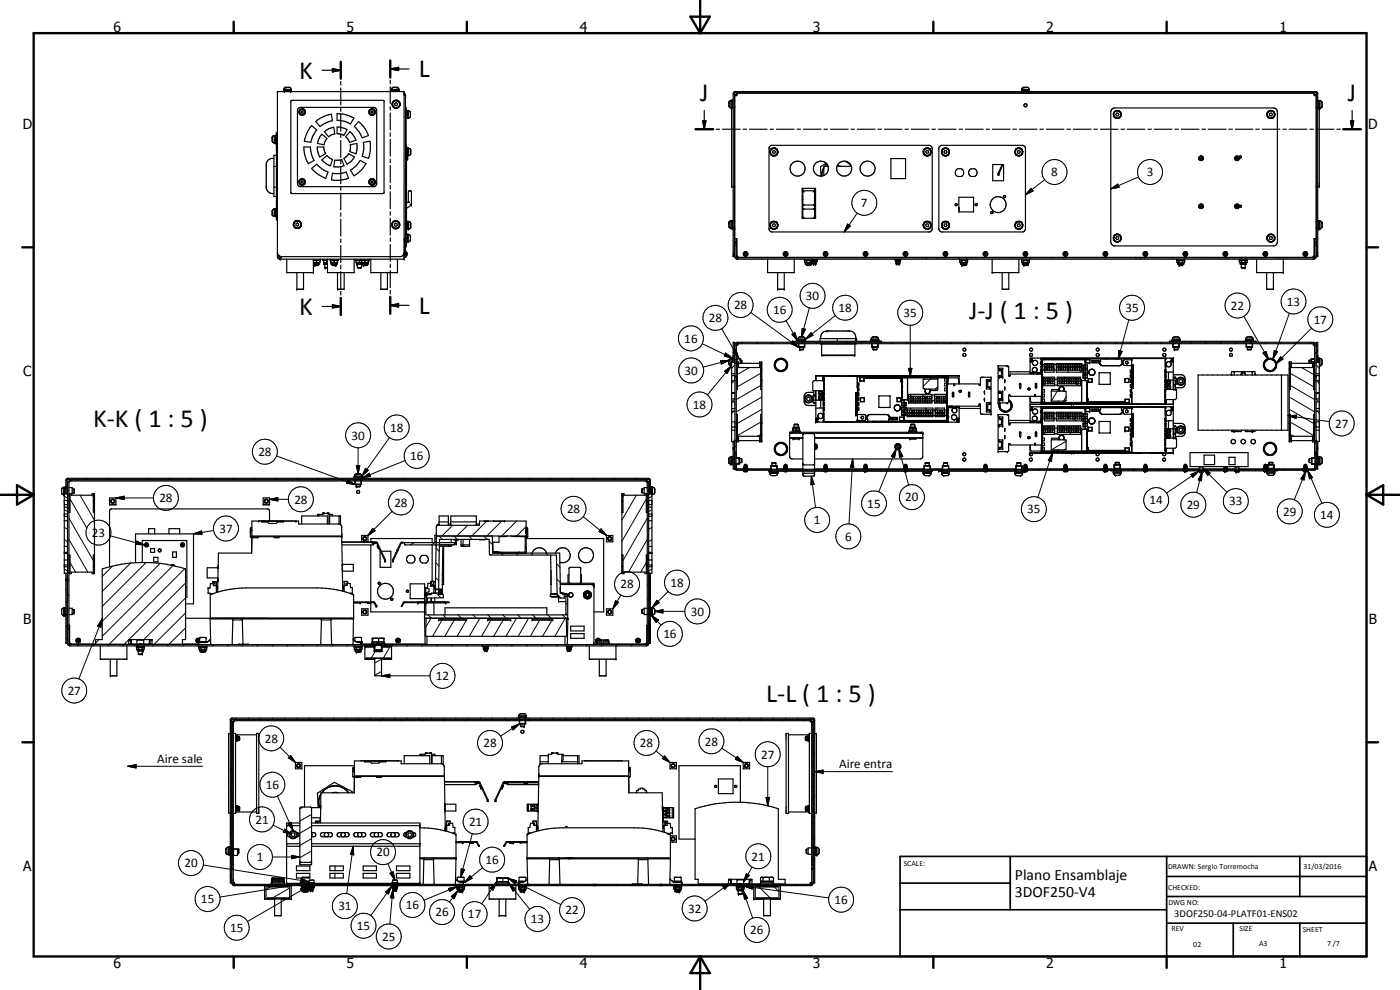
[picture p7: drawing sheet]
<svg xmlns="http://www.w3.org/2000/svg" width="420mm" height="297mm" viewBox="0 0 420 297" stroke-linecap="round" stroke-linejoin="round" font-family="sans-serif">
<defs><g id="words">
<g font-size="7.9">
<text x="89.7" y="23.6">K</text>
<text x="125.7" y="23.2">L</text>
<text x="210.1" y="30.3">J</text>
<text x="404.5" y="30.3">J</text>
<text x="89.7" y="94.4">K</text>
<text x="125.7" y="94.1">L</text>
<text x="290.8" y="95.7">J-J ( 1 : 5 )</text>
<text x="28" y="128">K-K ( 1 : 5 )</text>
<text x="230" y="210.7">L-L ( 1 : 5 )</text>
</g>
<g font-size="4.7">
<text x="304.6" y="263.9">Plano Ensamblaje</text>
<text x="304.6" y="269.3">3DOF250-V4</text>
</g>
<g font-size="4.2">
<text x="34" y="9.6">6</text>
<text x="104" y="9.6">5</text>
<text x="174" y="9.6">4</text>
<text x="244" y="9.6">3</text>
<text x="314" y="9.6">2</text>
<text x="384" y="9.6">1</text>
<text x="6.8" y="38.7">D</text>
<text x="410.6" y="38.7">D</text>
<text x="7" y="112.9">C</text>
<text x="410.8" y="112.9">C</text>
<text x="7" y="187.1">B</text>
<text x="410.8" y="187.1">B</text>
<text x="7" y="261.4">A</text>
<text x="410.8" y="261.4">A</text>
<text x="34" y="290.4">6</text>
<text x="104" y="290.4">5</text>
<text x="174" y="290.4">4</text>
<text x="244" y="290.4">3</text>
<text x="314" y="290.4">2</text>
<text x="384" y="290.4">1</text>
</g>
<g font-size="3.9">
<text x="315.5" y="52.9">8</text>
<text x="344.2" y="52.9">3</text>
<text x="258.4" y="62.1">7</text>
<text x="220.3" y="92.8">28</text>
<text x="232" y="94.2">16</text>
<text x="241.9" y="90">30</text>
<text x="251.7" y="93.6">18</text>
<text x="271.2" y="95.1">35</text>
<text x="337.8" y="93.6">35</text>
<text x="369.4" y="93">22</text>
<text x="386.2" y="91.7">13</text>
<text x="212.7" y="96.6">28</text>
<text x="394.3" y="97.1">17</text>
<text x="205.3" y="102.8">16</text>
<text x="205.5" y="112.4">30</text>
<text x="208" y="122.7">18</text>
<text x="105.5" y="131.9">30</text>
<text x="117.1" y="129.5">18</text>
<text x="400.7" y="128.4">27</text>
<text x="77.5" y="136.8">28</text>
<text x="123.1" y="138.1">16</text>
<text x="47.8" y="150.7">28</text>
<text x="88.3" y="151.1">28</text>
<text x="118.4" y="152">28</text>
<text x="170.2" y="153.9">28</text>
<text x="260.3" y="152.3">15</text>
<text x="271.7" y="150.5">20</text>
<text x="308.3" y="154.1">35</text>
<text x="345" y="151.3">14</text>
<text x="356.1" y="152.7">29</text>
<text x="368.9" y="151.6">33</text>
<text x="385.1" y="154.7">29</text>
<text x="396.2" y="155.7">14</text>
<text x="27.5" y="161.1">23</text>
<text x="65.9" y="159.9">37</text>
<text x="244.3" y="157.3">1</text>
<text x="253.6" y="162.2">6</text>
<text x="186.2" y="176.5">28</text>
<text x="201.2" y="176.1">18</text>
<text x="207.3" y="184.7">30</text>
<text x="199.1" y="191.5">16</text>
<text x="20.3" y="208.4">27</text>
<text x="130.8" y="204.1">12</text>
<text x="79.4" y="222.8">28</text>
<text x="145.1" y="224.2">28</text>
<text x="192.1" y="224.2">28</text>
<text x="211.5" y="223.7">28</text>
<text x="228.4" y="227.6">27</text>
<text x="47.2" y="228.9">Aire sale</text>
<text x="251.8" y="230.5">Aire entra</text>
<text x="79.7" y="236.7">16</text>
<text x="76.7" y="247.1">21</text>
<text x="140.8" y="247.8">21</text>
<text x="113" y="257">20</text>
<text x="55.4" y="260.2">20</text>
<text x="77.1" y="258.4">1</text>
<text x="145.7" y="259.2">16</text>
<text x="225.6" y="258.2">21</text>
<text x="60.3" y="271">15</text>
<text x="101.5" y="273.1">31</text>
<text x="121.8" y="272.8">16</text>
<text x="130.7" y="275">26</text>
<text x="140.5" y="275.5">17</text>
<text x="169.7" y="274.4">22</text>
<text x="206.5" y="273.9">32</text>
<text x="250.4" y="271.2">16</text>
<text x="69.1" y="279.6">15</text>
<text x="107.1" y="279">15</text>
<text x="159.3" y="277">13</text>
<text x="225.1" y="280.3">26</text>
<text x="114.7" y="282.2">25</text>
</g>
<text font-size="3.1" x="352.4" y="275.2">3DOF250-04-PLATF01-ENS02</text>
<g font-size="2.4">
<text x="271.2" y="259.7">SCALE:</text>
<text x="350.6" y="260.8">DRAWN: Sergio Torremocha</text>
<text x="391.2" y="260.6">31/03/2016</text>
<text x="350.6" y="267">CHECKED:</text>
<text x="350.6" y="271.4">DWG NO:</text>
<text x="351.6" y="279.3">REV</text>
<text x="372" y="279.4">SIZE</text>
<text x="391" y="279.6">SHEET</text>
<text x="358.1" y="284.1">02</text>
<text x="377.9" y="283.8">A3</text>
<text x="398.3" y="283.8">7 /7</text>
</g>
</g></defs>
<g fill="none" stroke="#000" stroke-width=".35">
<path d="M102.3 18.5v5.1M117.1 18.2v5M83.3 27.5h38v50.3h-37.4l-.4-.2-.2-.6zM83.3 39.8h-.3v26h.3M85.1 27.2v-.4h2.3v.7M85.2 26.8l.4-.6h1.3l.4 .6M85.5 27.4l-.2 .1M86 26.8l.2 .4M86.1 26.8l.2 .4M87.1 27.4l.1 .1M87.4 30.1h27.7v27.9h-27.7l-.1-.2v-27.4zM87.4 27.2h-2.3v.3"/>
<path d="M89.5 32.6l.8-.4h21.8l.7 .4 .3 .4v22.2l-.4 .6-.4 .2h-22.2l-.6-.4-.2-.6v-21.8zM90.5 33.4h.3v.5l-.4-.3zM93.5 37.7l1.6 1.3-1.2 1.7-.6 2-2-.3a10.3 10.3 0 0 1 2.2-4.7zM94.8 36.4l2.5-1.5 2.2-.7 .3 2-1.3 .4-2.5 1.4zM96.7 21.1h5.6M97.3 39.5l1.3-.8 1.5-.5 .4 2-1.9 .8zM99.8 20.6l2.5 .5-2.5 .5zM101.2 34.1l2.2 .2 2.8 1.1-1 1.8a7.8 7.8 0 0 0-4-1.1zM101.2 38.1l1.5 .2 1.5 .6-1 1.7-1.2-.4-.8-.1zM102.3 24.5v1M102.3 26.4v5.1M102.3 32.3v1.1"/>
<path d="M102.3 34.3v5.1M105.1 39.5l.7 .8 1 1.7-1.9 .7-1.2-1.7zM107.6 36.4l2 2.3 1 2-1.9 .7-1-1.9-1.4-1.5zM111.5 33.4h.3v.5h-.3zM117.1 20.7l2.5-.5v1zM117.1 24.1v1M117.1 26v5.1M117.1 32v1M117.1 33.9v5.1M117.1 39.9v1M117.1 20.7h5.7M117.5 27.2v-.4h2.3v.7"/>
<path d="M117.6 26.8l.3-.6h1.4l.4 .6M117.7 31.2v.3M117.8 31.6l.4 .7 .7 .1M118.1 30.3l-.4 .7M118.4 26.8l.2 .4M118.5 31l.4-.2 .4 .2v.5l-.4 .2-.4-.2zM118.5 26.8l.2 .4M119 30.1v.1M119.2 30.1a1.2 1.2 0 0 0-1.4 .8 1.2 1.2 0 0 0 .6 1.4M119.2 30.1l-.8 .1M119.2 30.1l.2 .1M119.2 30.1l.6 .4 .2 .5"/>
<path d="M119.2 30.1v.1M119.2 32.4h-.6M119.8 27.2h-2.4v.3M119.9 30.7l.1 .3M120 31.7l-.3 .4M120 31v.5M120 31.5l-.2 .5-.6 .4M121.3 28.6h.4M121.3 28l.4 .6M121.3 28.4l.1 .2M121.7 32.4h.2v11.2M121.7 28.6v48.6h-.3v-5.6"/>
<path d="M121.9 33.1h.6v2.4h-.3M122.2 33.1v2.5h-.3M122.5 33.3l.5 .1 .2 .4-.1 1.4-.6 .2M122.5 34.1l-.3 .2M122.5 34.2l-.3 .2M208.7 38.8h5.3M210.9 36.3h1l-.5 2.5zM211.4 33.1v5.7M214.9 38.8h1M216.8 38.8h5.4M219.4 30.2l-.6 .4v1.4l.6 .3M219.6 32.4v23.6h.4"/>
<path d="M219.7 30.1v2.4h.3M220 30.1h-.6v2.3h.3M220.3 27.6l174.7-.1 .5 .6v48.9h-.3l-.2-49.1-174.5-.1-.1 .2v49h-.4v-48.9zM220.4 30.3h.1M220.4 32.2h.1M220.9 28.5v.1M221 28.6l-.5-.1v48.5l.6 .8h173.3l.3-.2 .3-.6v-48.5l-.5 .1M221.2 28.3l-.1-.3h173.4l-.1 .3M221.2 28v.6h-.7M221.3 27.8v.2M223 38.8h1.1M224.9 38.8h5.3"/>
<path d="M231.1 38.8h1M233 38.8h5.3M239.2 38.8h1M241.1 38.8h5.3M247.3 38.8h1.1M249.2 38.8h5.3M255.4 38.8h1M257.3 38.8h5.3M263.5 38.8h1.1M265.4 38.8h5.3M271.6 38.8h1.1M273.5 38.8h5.3"/>
<path d="M279.7 38.8h1M281.6 38.8h5.3M287.8 38.8h1.1M289.7 38.8h5.4M295.9 38.8h1.1M297.8 38.8h5.3M304 38.8h1M305.9 38.8h5.3M306.6 27.2v-.4h2.3v.7M306.7 26.8l.4-.6h1.3l.4 .6M307.2 27.8v.2M308.4 27.8v.2"/>
<path d="M308.9 27.2h-2.3v.3M312.1 38.8h1M314 38.8h5.3M320.2 38.8h1.1M322.1 38.8h5.3M328.3 38.8h1M330.2 38.8h5.3M333.6 32.9l.9-.5h47.7l.7 .2 .5 1v39l-.5 .9-.5 .3h-48.1l-.5-.3-.4-.9v-39zM334.2 34.1h.1M334.2 34.2h.1M334.2 34.1v.4M334.2 34.7l.3 .6 .6 .2 1-.3"/>
<path d="M334.5 35.2l.9 .3M334.8 33.3l-.6 .8M335.1 33.2l-.3 .1M335.1 34h.5l.2 .3-.2 .5h-.5l-.3-.5zM335.5 33.2l.3 .1a1.14 1.14 0 0 1 .4 1.8M335.6 33.2a1.18 1.18 0 0 0-1.3 .5 1.18 1.18 0 0 0 .1 1.4M335.8 33.3l.5 .5M336.4 38.8h1.1M336.5 34v.3M336.5 34.5l-.4 .8-.5 .2M338.3 38.8h5.3M344.5 38.8h1.1"/>
<path d="M346.4 38.8h5.3M352.6 38.8h1M354.5 38.8h5.3M360.7 38.8h1.1M362.6 38.8h5.3M368.8 38.8h1.1M370.7 38.8h5.3M376.9 38.8h1M378.8 38.8h5.3M380.2 34.2l.2 .8 .5 .4M380.2 34.1v.5M380.2 34.2h.2"/>
<path d="M380.3 34.1h.1M380.3 34.1l-.1 .1M380.3 34.8l.2 .3M380.3 33.8l-.1 .3M380.6 35.2l.2 .1a1.1 1.1 0 0 0 1.4-.1M380.9 33.3l-.6 .5M381 35.4l.5 .1M381.1 33.2l-.8 .6M381.2 33.2l-.3 .1M381.2 34h.5l.2 .3-.2 .5h-.5l-.3-.5zM381.4 33.1l.3 .1M381.4 33.1l-.3 .1"/>
<path d="M381.6 33.2l.3 .1M381.9 33.3l.5 .5M381.9 33.3l.7 .8M382.6 34l-.2 1-.7 .5M382.6 34.1l-.3 1M385 38.8h1M386.9 38.8h5.3M393.1 38.8h1.1M394.3 27.8v.2M394.4 28v.6h.6M394.7 28.5v.1M395 30.3h.2"/>
<path d="M395 32.2h.2M395 27.8v.1M395 38.8h5.3M395.5 30.1h.6v2.4h-.3M395.8 30.1v2.5h-.3M395.9 32.5v23.5h-.4M396.1 30.3l.5 .1 .2 .4-.1 1.2-.6 .4M401.2 38.8h1M403.1 38.8h5.3M405.3 36.3h1l-.5 2.5zM405.8 33.1v5.7M82.2 47.5a1.92 1.92 0 0 0-2.3 1.6v7.4a1.99 1.99 0 0 0 2.3 1.6"/>
<path d="M82.2 50h.8M82.2 56.1h.8M82.3 40.8l-.6 .3v1.4l.6 .3M82.7 40.6h-.4v2.4h.7M82.7 41.9l-.4 .1M82.7 41.7l-.4 .2M82.9 42.6l.1 .2M83 46.6h-.8v12.4h.8M83 40.6h-.3v2.4M83 40.9l-.1 .1M90.5 54.4h.3v.5l-.4-.3zM91.2 44.1h2l.3 2.1 .8 1.9-1.8 1-1.1-2.7z"/>
<path d="M93.5 50.5l1.6-1.2 1.5 1.4 1.9 .9-.8 1.9-2-1zM95.2 44.1h2l.2 1.2 .3 .8-1.7 1-.5-1zM96.6 48l1.5-1.3 1.7 1.2-.7 1.8-1.4-.7zM96.6 40.3l1.5 1.2-.9 1.9-1.9-.3a5.1 5.1 0 0 1 1.3-2.8zM99.8 52l2.1 .1 2-.5 .7 1.9-2.9 .6-2.2-.1zM100.5 48l2.1-.1 .6 1.8-1 .3h-2.1zM102.3 40.2v1.1M102.3 42.2v5M102.3 48.1v1M102.3 50v5.1M102.3 56v1M102.3 57.9v5.1"/>
<path d="M104.6 46.1l1.8 1-1 1.2-1.2 1-1-1.8zM105.1 43.4l2-.3 .1 1-.4 2-1.9-.6 .3-1.3zM108.1 48.1l1.7 1-1.3 1.8-2.3 1.8-1-1.6 1.6-1.3zM109 42.7l2-.3 .1 2.9-.5 2.2-1.9-.6a7.4 7.4 0 0 0 .3-4.2zM111.5 54.4h.3v.5h-.3zM117.1 41.8v5.1M117.1 47.8v1M117.1 49.7v5M117.1 55.6v1.1M117.1 57.5v5.2M121.7 43.6h.3v26h-.3M122 46.9l.3 .3v.7l-.3 .1"/>
<path d="M122 44.4h.3v2.4M122.1 44.6v.2M122.1 46.4v.1M122.3 44.4h.3v2.4h-.6M122.6 44.5l.7 .4v1.4l-.7 .4M122.6 45.3l-.3 .2M122.6 45.5l-.3 .1M220.4 56h.1M231 44l.6-.4 47.6 .1 .5 .5 .1 .4-.1 24.4-.7 .6-47.7-.1-.5-.7v-24.4zM231.1 45.3a1.22 1.22 0 0 0 1 1.5M231.1 45.3l.2 1.1M231.1 45.3h.1"/>
<path d="M231.1 45.5h.1M231.3 44.8l-.2 .5M231.3 44.9a1.19 1.19 0 0 1 1.7-.3 1.19 1.19 0 0 1 .2 1.8M231.4 46.4l.1 .1a1.07 1.07 0 0 0 1.4 .1M231.4 44.8l.2-.2-.3 .2M232.1 45.2h.4l.2 .4-.2 .4h-.4l-.3-.4zM232.5 44.4l-.8 .1M232.6 46.7l-.2 .1M232.7 44.5l.2 .1M232.9 44.6l.6 .9M233 44.6l.2 .2M233 46.5l.2-.1z"/>
<path d="M233.2 46.3l-.4 .4M233.5 45.8l-.1 .2M240.7 56.5h4.1v9h-4.1zM240.7 59h.2M240.7 59.8h.2M240.9 56.5v9M240.9 57.2h3.6l-.5 .4M241 57.2l.4 .4M244.5 57.4h.3M244.5 56.5v9M244.5 59h.3M244.5 59.8h.3"/>
<path d="M247.3 50.2l-.6 1.5-.1 1.1M247.3 50.5l-.6 1.4v.9M247.9 48.9l-1.7 1.1 .2 2.8M248.1 49.2l-.6 .7M248.2 49.3l-.6 .6M248.5 49.9h-1.2l-.1 2.8M251.2 49.9h4.3M251.2 49.8l1.2 .1M253.6 48.4l1.2 .7 .7 .8M253.6 48.4a2.26 2.26 0 0 0-2.5 2.4 2.26 2.26 0 0 0 2.9 2 2.26 2.26 0 0 0 1.3-3.3M253.6 48.4l1.1 .4 .6 .7M254 48.4l1.3 1.1"/>
<path d="M267.4 47.6h4.4v6h-4.4zM277.1 45.5a1.27 1.27 0 0 0 1 1.3M277.1 45.5h.1M277.1 45.8l.4 .7M277.2 45.3l-.1 .3M277.4 46.4l.1 .1M277.5 46.5l.5 .3 .8-.1M277.5 44.6l-.1 .2M277.5 44.7l.8-.3 .5 .1 .5 .6M278 45.2h.5l.2 .4-.2 .4h-.5l-.2-.4zM279 44.6l.2 .2M279 44.6a1.19 1.19 0 0 0-1.9 .9"/>
<path d="M279 44.6l.4 .7M279 46.5l-.6 .3M279.2 46.4l-.2 .1M279.2 46.3l-.2 .2M279.4 45.3l-.1 .8M279.4 45.5l-.4 1M282 44l.5-.4h24.5l.4 .2 .4 .6v24.4l-.3 .4-.5 .4h-24.5l-.4-.2-.3-.6v-24.4zM282.6 45.3v.7l.4 .5M282.6 45.8l.1 .3M282.6 45.3h.1M282.6 45.5h.1M282.6 45.3v.4"/>
<path d="M282.8 46.2l.8 .6M282.8 44.8l-.2 .5M282.9 46.4l.1 .1M283 44.6l-.1 .2M283.5 45.2h.5l.2 .4-.2 .4h-.5l-.2-.4zM284 44.4l.2 .1a1.17 1.17 0 0 1 .7 1.3M284 44.4l-.8 .1-.4 .3M284.1 46.7l-.2 .1M284.5 46.5l-.2 .2M284.6 46.5a1.09 1.09 0 0 1-1.6 0M284.6 44.8a1.19 1.19 0 0 0-1.8 .1M284.7 44.8l.1 .3"/>
<path d="M284.8 46.1l-.3 .4M284.9 45.3v.2M284.9 45.8l-.4 .7M287.8 59.2h4.4v4.4h-4.4zM297.9 49.4h3.3v4.8h-3.3zM300.8 49.4l-1.3 2.6v.5h.3v-.5l1.3-2.6M301.2 58.8l.4-.1 .2 .4-.5 .2zM304.6 45.7l.1 .5 .9 .6M304.6 45.3h.1M304.8 46.4a1.18 1.18 0 0 0 1.7 .1M304.8 44.8l-.2 .5 .2 1.1M304.8 44.9l-.1 .6"/>
<path d="M304.9 46.4l.1 .1M305 44.6l-.1 .2M305.5 44.4l1 .3M305.5 44.4l-.7 .5M305.5 45.2h.5l.2 .4-.2 .4h-.5l-.2-.4zM306 44.4l-1 .3M306.2 44.5l.3 .1M306.5 44.6l.2 .2M306.5 44.6l.4 .9-.4 1M306.5 44.7l.4 .4v.7M306.7 46.4l-.2 .1M306.9 46l-.3 .5-.8 .3"/>
<path d="M360.2 47.4h.5v.2h-.5zM360.6 46.8a.71 .71 0 0 1 .4 1.1 .71 .71 0 0 1-1.1 0 .71 .71 0 0 1 .4-1.1h.3M371 47.4h.5v.2h-.5zM372 46.9l.4-.1 .2 .4-.5 .2zM395 56h.2M82.3 62.7l-.6 .4v1.4l.6 .4M82.7 62.6v2.4M82.7 63.9l-.4 .2M82.7 63.8l-.4 .1M82.9 64.6l.1 .2M83 62.6h-.7v2.4h.7M83 62.9l-.1 .1"/>
<path d="M83.3 77h.4M83.3 75.8l.4 1M83.3 77h.1M83.7 77l.4 .4M83.7 77h.1M83.7 76.9h.1M83.7 76.9v.1M83.8 76.8l-.5 .2M83.9 76.8l-.1 .1M84.4 77l-.3 .8zM86.1 77.8v4h8v-4M88.1 67.2a1.18 1.18 0 0 0 .8 1.3 1.18 1.18 0 0 0 1.4-.6"/>
<path d="M88.4 66.5a1.19 1.19 0 0 0-.2 1.5 1.19 1.19 0 0 0 1.5 .5M88.8 67.1l.4-.2 .4 .2v.5l-.4 .2-.4-.2zM89.1 66.2a1.08 1.08 0 0 0-1 .9M89.2 66.2h.3M89.4 66.2l-.9 .2M89.4 66.2h.1M89.4 66.2v.1M89.5 66.2l.5 .2M89.5 66.2v.1M89.9 66.4l.5 .7-.1 .8M90 66.4l.3 .4M90.3 67.8l-.5 .6"/>
<path d="M90.4 67.1l-.1 .7M94.1 78.9h1.8M94.1 78.2l.9 .1M94.4 79.5h1.2M94.4 79.3v.2M95 78.7h1M95 78.7l-.9 .1M95 78.3h1M95 78.3v.4M95.6 79.3v.2M95.9 78.9v.4h-1.8M95.9 78.1v.8"/>
<path d="M96.2 77.8v.3h-2.1M96.9 77.8v.3h1.4M97.1 78.7h1M97.1 78.3h1M97.2 78.9v.4h1.1M97.2 78.9h1.1M97.2 78.1v.8M97.5 79.3v1M98.1 78.7l.2 .1M98.1 78.3v.4M98.3 77.8v4h8v-4M98.3 78.2l-.2 .1"/>
<path d="M99.1 77.8v.3h2.4v-.3M99.3 78.7h1M99.3 78.3h1M99.4 78.9v.4h1.8v-.4M99.4 78.9h1.8M99.4 78.1v.8M99.7 79.5h1.2M99.7 79.3v.2M100.3 78.7h1M100.3 78.3h1M100.3 78.3v.4M100.9 79.3v.2"/>
<path d="M101.2 78.1v.8M102.3 63.8v1.1M102.3 65.8v5.1M102.3 71.7v1.1M102.3 73.7v5M102.3 79.6v1M106.7 77.8v.3h4.1v-.3M106.9 78.7h1M106.9 78.3h1M107 78.9v.4h3.5v-.4M107 78.9h3.5M107 78.1v.8"/>
<path d="M107.3 79.3v1M107.9 78.7l.7 .1M107.9 78.3v.4M108.4 77.8v.3M108.5 79.3v1M108.6 78.3h1M108.6 78.7h1M108.6 78.9l.1 .4M108.6 78.1v.8M108.6 78.2l-.7 .1M108.7 78.1h-.1M109 79.5h1.2"/>
<path d="M109 79.3v.2M109.6 78.7h1M109.6 78.3h1M109.6 78.3v.4M110.2 79.3v.2M110.5 78.1v.8M111.3 77.8v4h8v-4M117.1 63.5v1.1M117.1 65.4v5.1M117.1 71.4v1M117.1 73.3v5.1M117.1 79.3v1"/>
<path d="M117.6 67.3l.2 .7 .8 .6M118.4 67.2l.4-.2 .4 .2v.5l-.4 .2-.4-.2zM118.4 66.3l-.7 .8M118.6 66.3h.4M118.9 66.3v.1M119 66.3l.5 .2M119 66.3v.1M119.5 66.5a1.21 1.21 0 0 1 .4 1.5 1.21 1.21 0 0 1-1.4 .6M119.5 66.5a1.21 1.21 0 0 0-1.8 .4 1.21 1.21 0 0 0 .8 1.7M119.8 66.9a1.21 1.21 0 0 1-.9 1.7M121.3 75.8l-.3 .7-.9 .5h-35.6l-.8-.2M121.3 76.9h.1"/>
<path d="M121.3 71.6h.4M121.3 72.1h.1M121.3 75.5h.1M121.7 75.5v1.4M121.8 75.6l.3 .3v.7l-.3 .2M121.9 69.6v4.2h-.2M121.9 70.2h.3v2.4M122 66.4h.6v2.3h-.3M122.1 66.6v.2M122.1 68.4v.1M122.2 70.3h.3v2.3h-.6M122.3 66.4v2.4h-.3"/>
<path d="M122.5 70.4l.5 .1 .2 .4-.1 1.4-.6 .2M122.5 71.2l-.3 .2M122.5 71.3l-.3 .2M122.5 60.6v-3l.3-.4h.4l.3 .3v4M122.5 60.6l-.5 .4M122.5 60.6l.5 .2M122.6 66.5l.7 .4v1.4l-.7 .3M122.6 67.4l-.3 .1M122.6 67.5l-.3 .1M123.1 61.3l.4 .2M123.5 61.5l-1.5 1M218.9 66.5l-.1 1.6 .6 .4"/>
<path d="M219.4 66.2h.3v2.4M219.4 66.2h.6M219.4 66.2v2.4h.6M219.4 66.3h.3M219.4 66.4l-.4 .1M220 66.3h-.9l-.2 .3M220.4 66.5h.1M220.4 68.4h.1M220.4 68.7h.1M220.4 68.4v.3M220.5 72.8h.5M220.5 72.5h.5"/>
<path d="M220.5 71.6h.7v5.2l.2 .3M221 71.6v5.4l.3 .4h173l.2-.3v-5.5M221 76.7l.3 .3-.3-.1M221.4 77.1h172.7M221.4 77v.4M223.6 76h.3v.4h-.3zM230.4 77.8v4h8v-4M231.1 67.3l.1 .8 .3 .4M231.1 67.4h.1M231.1 67.5h.1M231.1 67.4l.2 .8M231.2 67.1l-.1 .3"/>
<path d="M231.4 68.4l.2 .1M231.4 68.4l.2 .2M231.5 68.5l1.1 .2M231.5 66.7l-.3 .4M231.6 66.6l-.2 .2M232.1 67.2h.4l.2 .4-.2 .4h-.4l-.3-.4zM232.2 66.4l-.7 .3M232.4 77.2v.2M232.5 66.4l.4 .2M232.5 66.4l-1 .3M232.5 66.4l.3 .1a1.2 1.2 0 0 1 .5 1.6M232.9 66.6l.6 .9"/>
<path d="M233 66.6l.2 .2M233 68.5l-.2 .2M233.2 68.4l-.2 .1M233.2 68.3l-.2 .2M233.2 68.2l-.7 .5h-.8M233.5 67.8l-.3 .5M235.7 76l.3 .2-.1 .2-.4-.2zM236.4 77.2v.2M237 77.2v.2M240.7 65.2h.2M240.9 61.3l.3 .2h3l.3-.2M240.9 62.5l.3 .2h3l.3-.2"/>
<path d="M240.9 65.1l.5 .4M241.4 77.8v.3h3.1M241.5 78.3v.4M241.5 78.3h.6M241.5 78.7h.6M241.5 78.7l.2 .2M241.7 78.9v.4h1.8v-.4M241.7 78.9h1.8M241.7 78.1l-.2 .2M242 79.5h1.2M242 79.3v.2M242.1 78.3h1.1"/>
<path d="M242.1 78.7h1.1M242.1 78.3v.4M243.2 78.7h.6M243.2 78.3v.4M243.2 79.3v.2M243.5 78.1l.2 .2h-.5M243.6 77.8v.2h1.8v-.2M243.7 78.4h.8M243.7 78.5h.2M243.8 78.7l-.3 .2M243.9 78l-.1 .7M243.9 78.5v.5h1.2v-.5"/>
<path d="M243.9 78.5h1.2M244 79.2h.9M244 79v.2M244.5 62.1v.8M244.5 78.1v.3M244.5 65.1l-.5 .4M244.5 63.1h.3M244.5 61.8h.3M244.5 65.2h.3M244.5 78.4h.7M244.5 78.1h.7M244.9 79v.2"/>
<path d="M245.1 78v.5M247.6 76l.4 .2-.1 .2h-.3zM259.7 76l.3 .2-.1 .2-.4-.2zM268.6 77.8v.2h1.8v-.2M268.8 78.1h.6M268.8 78.4h.6M268.9 78v.5M268.9 78.5v.5h1.1v-.5M268.9 78.5h1.1M269.1 79.2h.8M269.1 79v.2M269.4 78.1h.8"/>
<path d="M269.4 78.4h.8M269.4 78.1v.3M269.9 79v.2M270 78v.5M271.6 76l.4 .2-.1 .2h-.3zM276.9 77.2v.2M277.1 67.5a1.22 1.22 0 0 0 1.7 1.1M277.1 67.5h.1M277.1 67.9l.4 .6M277.1 67.3v.3M277.1 67.4h.1M277.3 66.8l-.2 .7"/>
<path d="M277.4 68.4l.1 .1M277.5 66.6l-.1 .2M277.5 68.5l.8 .3 .5-.1M277.7 66.5l-.4 .3M278 77.2l-.1 .2M278 67.2h.5l.2 .4-.2 .4h-.5l-.2-.4zM278.2 66.4l-.3 .1M278.5 66.4l.8 .7M278.5 66.4h-.5l-.7 .5M278.7 66.5l.3 .1M279 66.6l.2 .2M279 66.6l.4 .7"/>
<path d="M279.2 68.4l-.2 .1M279.3 68l-.5 .6M279.4 67.3l-.1 .8-.5 .6M279.4 67.3v.6M281.3 77.2v.2M282.6 67.3a1.18 1.18 0 0 0 .8 1.4 1.18 1.18 0 0 0 1.4-.7M282.6 67.9l.4 .6M282.6 67.4h.1M282.6 67.5h.1M282.6 67.4v.3M282.8 66.8l-.2 .6M282.9 68.4l.1 .1"/>
<path d="M283 66.6l-.1 .2M283 68.5l.5 .2M283.5 67.2h.5l.2 .4-.2 .4h-.5l-.2-.4zM283.7 76l.3 .2-.1 .2-.4-.2zM283.7 66.4l-.9 .5M284 66.4l.4 .2M284.1 68.7h-.5M284.5 66.6l.1 .2M284.5 66.7l.2 .1M284.5 68.5l-.2 .2M284.6 68.4l-.1 .1M284.6 66.8a1.16 1.16 0 0 0-1.8 0"/>
<path d="M284.6 66.8l.2 .3M284.8 67l.1 .9M284.9 67.3v.2M284.9 67.8l-.4 .7M287.7 77.2l-.1 .2M287.8 62.4l.1 1.2M288 77.8v.3h2.4v-.3M288.1 78.3h.5M288.1 78.3v.4M288.1 78.7h.5M288.1 78.7l.2 .2M288.3 78.9v.4h1.8v-.4"/>
<path d="M288.3 78.9h1.8M288.3 78.1l-.2 .2M288.6 79.5h1.2M288.6 78.3v.4M288.6 79.3v.2M288.6 78.7h1.2M288.6 78.3h1.2M289.8 78.7h.6M289.8 78.3v.4M289.8 78.3h.6M289.8 79.3v.2M290 77.2l-.1 .2"/>
<path d="M290.1 78.1l.3 .2M290.4 78.3v.4M290.4 78.7l-.3 .2M295.6 76l.4 .2-.1 .2h-.3zM297.4 63.6l.5-.1 .1 .4-.4 .2-.2-.1zM297.8 77.8v4h8v-4M299.8 77.2v.2M303.8 77.2v.2M304.6 67.7l.4 .8M304.6 67.4h.1M304.7 67.1v1M304.7 67.1v.4"/>
<path d="M304.7 68.2l.8 .5M304.9 68.4l.9 .4 .7-.3M305 66.7l.5-.3 1 .3M305 66.7l-.3 .4M305 66.6l-.1 .2M305.3 66.5l-.3 .2M305.5 67.2h.5l.2 .4-.2 .4h-.5l-.2-.4zM305.7 66.4l-.2 .1M306 66.4l.5 .2M306.5 66.6a1.19 1.19 0 0 1 .3 1.4 1.19 1.19 0 0 1-1.2 .7M306.5 66.6a1.24 1.24 0 0 1 0 1.9M306.6 77.8v.3h2.3v-.3"/>
<path d="M306.6 78.3v.4M306.6 78.7h.6M306.6 78.3h.6M306.6 78.7l.3 .2M306.7 68.4l-.2 .1M306.9 78.9v.4h1.7v-.4M306.9 78.9h1.7M306.9 78.1l-.3 .2M307 77.2l.1 .2M307.2 78.3v.4M307.2 79.3v.2M307.2 79.5h1.2"/>
<path d="M307.2 78.7h1.1M307.2 78.3h1.1M307.6 76h.3v.4h-.3zM308.3 78.7h.6M308.3 78.3v.4M308.3 78.3h.6M308.4 79.3v.2M308.6 78.1l.3 .2M308.9 78.7l-.3 .2M308.9 78.3v.4M309.3 77.2v.1M309.3 77.3l.1 .1"/>
<path d="M315.8 77.2l-.2 .2M319 77.2l.1 .2M319.6 76l.4 .2-.1 .2-.4-.2zM331.6 76h.3v.4h-.3zM334.2 71.2h.1M334.2 71.3h.1M334.2 71.2l.1 .9M334.4 70.7l-.2 .5M334.5 72.3l.2 .1M334.8 70.4l.7-.1 .7 .4M334.8 70.4l-.3 .1M334.8 72.5l.8 .1"/>
<path d="M334.8 70.4a1.2 1.2 0 0 0-.2 2 1.2 1.2 0 0 0 1.9-.8M335.1 71h.5l.2 .4-.2 .4h-.5l-.3-.4zM335.6 70.3l-.8 .1M335.8 70.4l.6 .5M336.3 72.1l-.6 .5M336.3 70.9l.2 .5M336.4 70.9v1.1M340.8 77.3h2.8M340.8 77.2v.2M342.3 77.2l-.1 .1M343.6 77.2v.2M343.7 76l.3 .2-.1 .2-.4-.2z"/>
<path d="M345.6 77.2l.1 .2M352 77.2v.1M352 77.3l-.1 .1M353.1 77.8v.3h2.4v-.3M353.2 78.7h.6M353.2 78.7l.3 .2M353.2 78.3v.4M353.3 78.2h.4M353.3 78.2l-.1 .1M353.5 78.9v.4h1.7v-.4M353.5 78.9h1.7M353.5 78.1l-.3 .2"/>
<path d="M353.7 78.2l.1 .1M353.8 78.7h1.1M353.8 79.5h1.2M353.8 78.3v.4M353.8 79.3v.2M353.8 78.3h1.1M354.9 78.7h.6M354.9 78.3h.6M354.9 78.3v.4M355 79.3v.2M355.2 78.1l.3 .2M355.5 78.7l-.3 .2"/>
<path d="M355.5 78.3v.4M355.6 77.2l-.1 .2M355.6 76h.3v.4h-.3zM360.2 61.8l.3-.2 .2 .4h-.5zM360.5 77.2h9.1M367.7 76l.3 .2-.1 .2-.4-.2zM370.3 77.2l.2 .2M371 61.8l.3-.2 .2 .4h-.5zM371.9 61.8l.5-.2 .2 .4-.3 .2-.4-.2M371.9 77.8v.3h2.4v-.3M372 78.7h.6M372 78.3h.6"/>
<path d="M372 78.7l.2 .2M372 78.3v.4M372.2 78.9v.4h1.8v-.4M372.2 78.9h1.8M372.2 78.1l-.2 .2M372.4 78.2h.1M372.5 77.2v.2M372.5 79.3v1M372.6 78.3v.4M372.6 78.3h1.1M372.6 78.7h1.1M373.7 77.2v.2"/>
<path d="M373.7 78.3v.4M373.7 79.3v1M373.7 78.7h.6M373.7 78.3h.6M374 78.1l.3 .2M374.3 78.3v.4M374.3 78.7l-.3 .2M376 77.2l-.3 .2M376.6 77.2l2.6 .1M377.1 77.8v4h8v-4M379.2 77.2v.2M379.6 76h.3v.4h-.3z"/>
<path d="M380.2 71.3a1.18 1.18 0 0 0 .8 1.2 1.18 1.18 0 0 0 1.4-.4M380.2 71.2v.5M380.2 71.3h.2M380.3 71.2h.1M380.3 71.2l-.1 .1M380.3 71.8l.1 .3M380.6 72.3l.2 .1M380.9 70.4l-.6 .8M380.9 72.5l.8 .1M381.1 70.3l-.5 .2-.4 .7M381.1 70.3l.8 .1M381.2 70.3l-.3 .1"/>
<path d="M381.2 70.3h.5M381.2 71h.5l.2 .4-.2 .4h-.5l-.3-.4zM381.9 70.4l.7 .7M381.9 70.4l.7 .8M382.2 72.3l-.4 .3M382.6 71.1l-.3 1.1M382.6 71.2l-.1 .8M383.1 77.2v.2M386.5 77.2l-3.4 .1M391.7 76l.3 .2-.1 .2-.4-.2zM394.2 77v.4M394.2 77l-.1 .1"/>
<path d="M394.5 72.8h.5M394.5 72.5h.5M394.5 76.9l-.3 .1M394.5 76.8l-.3 .2M395 66.5h.2M395 68.4h.2M395 71.6h-.6l-.2 5.4M395.5 66.3h.6v2.4h-.6M395.5 66.3h.6M395.8 66.3v2.4h.3M396.1 66.5h.5l.2 .5M396.1 66.4l.5 .1 .2 .4-.1 1.3-.6 .4"/>
<path d="M89.1 81.8v5h2v-5M96.7 91.9h5.6M97.5 80.3h.8M97.5 80.3l.8 .1M99.8 91.4l2.5 .5-2.5 .5zM101.3 81.8v5h2v-5M102.3 81.5v5.1M102.3 87.5v1M102.3 89.4v5.1M107.3 80.3h1.2M114.3 81.8v5h2v-5M117.1 91.6l2.5-.5v1z"/>
<path d="M117.1 81.2v5.1M117.1 87.2v1M117.1 89.1v5M117.1 91.6h5.7M233.4 81.8v5h2v-5M300.8 81.8v5h2v-5M372.5 80.3h1.2M380.1 81.8v5h2.1v-5M219.4 107.6l-.6 .3v1.4l.6 .4M219.6 119.7h.9M219.6 117.8h.9M219.6 112.1h.9"/>
<path d="M219.6 118h.9M219.6 114.3h.9M219.6 108.8l-.2 .1M219.6 112.7h.9M219.7 107.5h-.3v2.4h.2M219.7 108.6l-.3 .2M220 108.7v-6h.4v6M220 107.4h-.3v1.3M220 106.7h.4M220.4 107.6l.1 .3M220.4 108.1h.1M220.4 107.7l.1 .2"/>
<path d="M220.5 108.7h-.9v23.8h.9M220.5 109h.5M220.5 113h.5M221 108.6h.6v1.7h6.4v-1.7h.6v24h-.6v-1.7h-6.4v1.7h-.6M221 108.1h.2M221 110.7l.3 .1M221 108.8l.1 .2M221 114.1h.3M221 103.7h.1M221 103.7v.1M221.1 109v5.1M221.1 109h.2v7.9h-.3"/>
<path d="M221.1 107.6l-.1 .3 .1-.3h1.1v.8M221.2 103.5h.1M221.2 103.5l-.2 .2M221.4 103.1v.4M221.4 103.5l-.4 .1M221.4 103.5h-.1M221.6 109h6.4M222.2 107.7h-1v.7M222.2 108.1h.3M222.2 108.9v.1M222.2 107.6v.8M222.5 108.1v.9"/>
<path d="M222.5 108.1l.1 .9M228.3 114.1h.3M228.5 109h-.2v7.9h.3M228.5 109v5.1M228.6 110.7l-.3 .1M228.6 108.8l-.1 .2M232.7 109.1l.2 1.4M232.7 110.2l.9 .9M232.9 108.5l-.3 1.1M233.2 110.7l.4 .3 .9 .2M233.9 107.9l1-.3 1.4 1.4-.2 .5a1.59 1.59 0 0 1-1.8 1.8l-.5 .1-1.3-1.4 .2-.9M233.9 107.9a1.71 1.71 0 0 1 2.1 1.3 1.71 1.71 0 0 1-1.4 2"/>
<path d="M233.9 107.9a.97 .97 0 0 0-1.2 1.2M233.9 107.9l-.7 .4-.5 .8M234.5 107.7l-1.2 .3M235.2 107.9l.8 .9M235.4 111l-1.2 .3M236.2 109.3l-.3 1.2M238.6 102.7v-.3h26v.3M239.4 102.1v-.3h2.4v.6M239.5 101.8l.1-.5 .4-.2h1.2l.4 .7M239.6 103.1v1.1h1.9v-1.1M239.7 103.1v1h1.8l-.1-1M239.7 104.1h1.7"/>
<path d="M239.8 102.4l-.1-.1 .1 .1M240 104.8h1.2M240 104.1v.7M241.2 104.1v.7M241.4 102.4h-.1M241.8 102.1h-2.5v.3M242.1 119.4l.5-.3 .5 .3v.6l-.5 .3-.5-.3zM243.7 119.1h.1M243.7 119h.1M243.7 119l.1 .1M244.2 117.7l-1.9 .1-.7 .4-.3 .5v2l.5 .7 .5 .2 2.5 .1M244.2 117.2v1.3h.6"/>
<path d="M244.5 118.5l-.7 .6M244.8 118.7h-.6v1.4h2.5v-.2M244.8 117.2v2.9M244.8 113.8h.1M244.8 114.2v-1.5l43.1 .1v2.4M244.9 117.2v2.9M245.8 117.2l.5 .1a.52 .52 0 0 1 .4 .6 .52 .52 0 0 1-.4 .5h-.5v.5h.5a.52 .52 0 0 1 .4 .5 .52 .52 0 0 1-.4 .5h-.5v.2M246.1 117.3a.52 .52 0 0 0-.5 .6 .52 .52 0 0 0 .5 .5M246.1 118.9a.52 .52 0 0 0-.5 .5 .52 .52 0 0 0 .5 .5M246.1 102.4v-.8h11v.8M246.2 103.1h10.7M246.3 101.6a1.92 1.92 0 0 1 1.9-2.3h6.8a1.91 1.91 0 0 1 1.8 2.3"/>
<path d="M246.6 103.2v3.4M246.6 106.6h10M246.7 117.2v.1M246.7 118.4v.5M246.7 118.7h.4M246.8 117.3v1.1M246.8 118.9v1M246.9 117.3v1.1M246.9 118.9v1M247 112.8v1.4M247 112.8h37.6M247 112.8l.3 .1"/>
<path d="M247.1 113.5l.1-.1v3.9l-.6-.1M247.1 118.4h-.5v.5h.5M247.1 119.9h-.5v.2M247.1 117.2l-.1 6.9h.3M247.1 114h.1M247.1 117.9h.3v.8h-.3M247.1 119.3h.3v.9h-.3M247.1 113.4l.1 .6M247.1 117.2v.1M247.1 113.8h.1M247.1 113.7h.1M247.2 113.9l-.1 .1"/>
<path d="M247.2 117.9v.8M247.2 119.3v.9M247.2 115h.2v.8h-.2M247.2 113.5h.2v.9h-.2M247.2 116.4h.2v.9h-.2M247.2 114.2h-2.9l-.4 .4v2.6h3.3M247.3 112.9v13.6M247.3 112.9h9.9M251.3 101.6v.8M251.3 103.1v.1M251.5 112.7v.1M254.5 112.7v.1"/>
<path d="M256.6 103.1v3.5M256.8 101.6v.8M256.9 119.3v.8M257 118.4h.2v5.4h-.2M257 117.8l-.1 .9M257.1 118.2l.2-.3h.4v.8h-.4M257.1 118.2v.2M257.2 112.9l.2 .1M257.2 112.9v3.2M257.2 116.1v.1M257.2 118.8h.1M257.3 117.8h-.4v6.7h.4"/>
<path d="M257.3 116.1h-.1M257.3 114.9l.4 .1v.8h-.4M257.3 116.4h.4v.9h-.4M257.3 119.3h.4v.9h-.4M257.3 118.4h.1M257.3 113v13.5M257.3 117.9l-.2 .3M257.3 118l-.2 .2M257.6 115v.8M257.6 116.4v.9M257.6 117.9v.8M257.6 119.3v.9"/>
<path d="M258.2 119.3h1.2M258.2 119.3v1.2M258.2 119.3l.1 .1M259.3 113.5h11.1v.9h.4M259.3 113.3v1h-1.2v-1h12.5v1.1M259.4 119.3v1.2M259.4 119.3v.1M261.4 102.4v-.3h2.4v.3M261.4 102.1v-.3h2.3v.3M261.5 101.8l.1-.5 .4-.2h1.3l.3 .7M261.8 102.3h.1M261.7 104.1h1.8"/>
<path d="M261.7 103.1l-.1 1.1h1.9v-1.1M261.7 103.1v1h1.7v-1M261.8 102.3v.1M261.9 104.8h1.3M261.9 104.1v.7M263.2 104.1v.7M263.3 102.4l.2-.1zM263.3 102.3v.1M263.8 118.8h3.3v3.4h-3.3zM269.2 119.3l.1 1.1M269.2 119.3h1.2M269.2 119.3v1.2"/>
<path d="M269.3 119.5h1M270.4 119.3v1.2M270.4 119.3l-.1 1.1M270.6 113.5h.2v-.2h13.3v12.9h-12.8M270.8 114.3l-.2 1.5h.2v.6h-.2v.9h.2v.6h-.2v.8h.2M270.8 118.7v.6M270.8 113.5v.9M270.8 114.9v.9M270.8 116.4v.9M270.8 117.9v.8M270.8 119.3v.6M271.3 113v.3"/>
<path d="M271.3 119.9v6.6M272.4 113.3v6.6h-1.8v-.6h.2M272.7 118.5v1.8M272.7 118.3h7v2.6h-7zM272.7 118.9h.6v.8h-.6zM273.5 118.9h.5v.8h-.5zM274.1 118.9h.5v.8h-.5zM274.9 118.9h.5v.8h-.5zM275.5 118.9h.6v.8h-.6zM276.3 118.9h.5v.8h-.5zM276.9 118.9h.6v.8h-.6zM277.1 113.8l4.4-.1v3.1l-4.4-.2z"/>
<path d="M277.7 118.9h.5v.8h-.5zM277.7 117.1l.1 .8M277.8 117.9l.2 .1M277.9 116.8l-.2 .3M278 118l.4 .1M278.1 112.7l.1 .1M278.3 118.9h.6v.8h-.6zM278.8 116.8l.4 .5-.2 .4zM279 118.9h.6v.8h-.6zM279 117.7l-.6 .5-.4-.2M279.3 113.3v.4M279.3 116.8v.4h2v-.4"/>
<path d="M279.7 118.5h.7M280.4 118.3h3.5v2.6h-3.5zM280.5 119.2v-.3h.6v.8h-.6v-.3M281.1 112.7v.1M281.3 118.9h.5v.8h-.5zM281.3 113.3v.4M281.9 118.9h.6v.8h-.6zM282.6 118.9h.6v.8h-.6zM283.9 118.9h-.6v.3v.5h.6M283.9 118.5v1.8M284.3 113h-27M284.3 115h-.8v.8h.8"/>
<path d="M284.3 113.5h-.8v.8l.9 .1M284.3 113.2l.1 8.8M284.3 115.1h.1M284.3 116.4l-.8 .1v.8h.8M284.3 113.5l.2 1.7M284.3 115.2h9.5l.3 .4 .2-2.3 3.1-.1v11.1l-3.1-.1-.1-2.8-.1-.2-.2 .1-.1 .6h-9.5M284.4 115h.1M284.5 113.4h2.9l.4 .3v1.5M284.6 112.8l-.3 .1v13.6M284.6 112.8v.6M285.8 117.9v1M285.8 118.9l.2 .1"/>
<path d="M285.8 118l.3 .4-.1 .3M285.8 118.1l.2 .3-.2 .5M285.9 119h.1M285.9 117.7l-.1 .2M286 117.7l.2 .2v1l-.2 .1M286 117.7l-.2 .2M286.2 115.3l.1 .4zM286.3 115.5l.2-.1v.2zM286.5 115.3v.4l-.2-.2zM287.8 114.4h.1M287.8 112.7v.1M287.9 117.3l.2-.2 .4 .2-.3 .4-.3-.2"/>
<path d="M288.5 117.3h-.6v.3M290.6 118.6h.4M290.7 117.7h.3M290.9 117.7l-.3 .1v1.2l.3 .1M290.9 117.7h.1M290.9 117.7v1.3M290.9 119v.1M295.5 119.5v.7M295.5 117.3v.7M296.5 114.3v1.9M296.8 114.5l.5-.2v-.4h-1.3v2.8h1.3v-.5h-.5M296.8 116.1v.1"/>
<path d="M297 116.2v.5M297.1 114.3h-.9v1.9h.9M297.1 113.9l-.1 .4M299.8 112.8l-.1 .1M299.9 110.9v.1h.9v1.8l-.9-.1v.6M299.9 117.4v.6l.9-.1v1.8l-.9-.1v.6M299.9 110.5h.1M299.9 110.5v.4M299.9 117.4h.1M299.9 110.9l.1 .1M300 112.8l-.1 .1M300 119.7l-.1 .1"/>
<path d="M300.1 111l-.4-.1v-.4h1.2v2.8h-1.2v-.4M300.2 118l-.5-.1v-.5h1.2v2.8h-1.2v-.4l.5-.2M300.2 112.7l-.4 .1M300.5 111h.1M300.5 117.9h.1M300.5 117.9v1.8M300.5 111v1.8M300.9 119.9l-.5 .3M301.5 113.9v.7M301.5 114.6h.1M301.5 116.1v.7M302.7 119.9a1.99 1.99 0 0 1 .8 2.7 1.99 1.99 0 0 1-2.6 .9 1.99 1.99 0 0 1-1-2.6"/>
<path d="M302.7 111.5h6.4M306 115.1l.4 .1v1l-.3 .2-.1-.1zM306 115.5h.4M306 116.4h.3M308.6 116.4h.3a.34 .34 0 0 1 .2 .5 .34 .34 0 0 1-.6 0 .34 .34 0 0 1 .1-.5zM309.1 116.5v.3h-.6M309.1 118.9v2.4h43.1l-.1-1M309.1 119.7h.1M309.1 111.8h3.3M309.2 107.5h.6v.5zM309.2 118.9v1.4l.4 .4h2.9M309.5 112h-.2l.2 .1"/>
<path d="M309.5 107.8l.3 .1M309.5 107.9l.1 .1M309.7 111.9h1.5M309.8 108.2h-.2v.4l-.1-.4h-.2l-.1 .4v-.5h.6v.5M309.8 107.6h-.3l.1 .3M309.8 108.6h.1M310 111.9v.3M310.2 111.9v.3M310.5 118.5v.2zM310.7 118.4v.4M310.7 118.6l-.2-.2v.4l.2-.1M311.1 115.1h.1"/>
<path d="M311.1 116.2h.1M311.1 111.9v.2l.7 .1M311.1 115.1v1.3M311.1 115.1l-.4 .1v1l.4 .2M311.1 115.2l-.2 .3 .2 .6M311.1 116.3v.1M311.1 115.3v.7M311.2 112.2h.5M311.4 112.1v.1M311.4 112.1l-.3 .1M311.9 111.9v.2h.5M311.9 112.1v-.2h-2.4v.3"/>
<path d="M312.1 112.1v.1M312.2 112.1v.1M312.4 107.5v.4l.3 .1M312.4 107.5h37.5M312.4 107.5l.3 .1M312.5 118.9v1.7M312.6 112.2h-9.5v.5l-.2 .2-.2-.2-.1-2.8-3.1-.1v11.1l3.1-.1 .3-2.3 .2 .4h9.5M312.6 111h-.2v.9h.2M312.6 119.7l-.1 .9h1v-.8l-.8-.1M312.6 109.9h-.2v2.3M312.6 108.2l-.4 .8 .4 .7M312.6 109.6h.1"/>
<path d="M312.6 119h.1M312.7 107.6v13.6l-.3 .1v-.6M312.7 116.8h.8v.8l-.8 .1M312.7 118.2v.1M312.7 118.3h.8v.8h-1v-.2M312.7 116.8v.9M312.7 118.3v.8M312.7 119.7v.9M312.7 116.8h.1M313 113.8h.1M313 115.6h.1M313 113.2h3.5v2.5h-3.5z"/>
<path d="M313.1 114.4h.5v.7h-.5zM313.2 113.5h.4v.5h-.5zM313.5 109.1h2.8v2.6h-2.8zM313.5 109.3h-.5v1.7h.5M313.6 110.3h.5v.8h-.5zM313.6 109.4h.5v.5h-.5zM313.8 114.4h.6v.7h-.6zM313.8 113.5h.6v.5h-.6zM314.3 110.3h.5v.8h-.5zM314.4 109.4l.5 .1v.4h-.6zM314.5 114.4h.5v.7h-.5zM314.6 113.5h.4v.5h-.5z"/>
<path d="M315 110.3h.5v.8h-.5zM315 109.4h.5v.5h-.5zM315.2 113.5h.5l.1 .5h-.6zM315.2 114.4h.6v.7h-.6zM315.5 117.3l4.4 .1v2.9l-4.4 .1zM315.6 117.3v-.4h2v.4M315.7 109.5l.5-.1 .1 .5h-.6zM315.7 110.3h.5v.8h-.5zM315.9 114.4h.5v.7h-.5zM316 113.5h.4v.5h-.5zM316.3 111h.7M316.3 109.3h.7"/>
<path d="M316.5 113.8h.8M316.5 115.6h.8M317 109.1h7.7v2.6h-7.7zM317.1 109.5l.5-.1 .1 .5h-.6zM317.1 110.3h.5v.8h-.5zM317.3 113.2h7v2.5h-7zM317.4 114.4h.5v.7h-.5zM317.4 113.5h.6v.5h-.6zM317.8 110.3h.5v.8h-.5zM317.8 109.4h.5v.5h-.5zM317.9 117l.2 .3M317.9 117l.3 .3"/>
<path d="M318 116.2l-.1 .8M318.1 114.4h.5v.7h-.5zM318.2 113.5h.4v.5h-.5zM318.5 109.5l.5-.1 .1 .5h-.6zM318.5 110.3h.5v.8h-.5zM318.6 116l-.4 .1M318.8 114.4h.5v.7h-.5zM318.8 116l.3 .2M318.8 116h-.4l-.4 .2M318.8 113.5h.6v.5h-.6zM319 116.1l.2 .1M319.1 116.2l.2 .4"/>
<path d="M319.2 110.3h.5v.8h-.5zM319.2 116.2l.2 .4M319.2 109.4h.5v.5h-.5zM319.2 117.2l-.2 .1M319.4 116.6l-.1 .4M319.4 116.8l-.2 .4M319.5 113.5h.5v.5h-.5zM319.5 114.4h.5v.7h-.5zM319.9 110.3h.6v.8h-.6zM319.9 109.4l.6 .1v.4h-.6zM320.2 114.4h.5v.7h-.5zM320.2 113.5h.5v.5h-.5z"/>
<path d="M320.6 109.4h.5v.5h-.5zM320.6 110.3h.5v.8h-.5zM320.9 113.5h.5v.5h-.5zM320.9 114.4h.5v.7h-.5zM321.3 110.3h.5v.8h-.5zM321.3 109.4l.5 .1v.4h-.5zM321.6 114.4h.5v.7h-.5zM321.6 113.5h.5v.5h-.5zM322 109.4h.5v.5h-.5zM322 110.3h.5v.8h-.5zM322.3 113.5h.5l.1 .5h-.6zM322.3 114.4h.5v.7h-.5z"/>
<path d="M322.7 110.3h.5v.8h-.5zM322.7 109.4l.5 .1v.4h-.5zM323 114.4h.5v.7h-.5zM323 113.5h.5v.5h-.5zM323.4 109.5l.5-.1v.5h-.5zM323.4 110.3h.5v.8h-.5zM324.1 110.3h.5v.8h-.5zM324.1 109.4l.5 .1v.4h-.5zM324.3 114.6l-.1-.2h-.5v.7h.5l.1-.2M324.3 113.5h-.6v.5h.6M324.3 113.8v1.8M325.1 111h1.2v.9h-1.2z"/>
<path d="M325.1 109.6h1.2v.8h-1.2zM325.1 112.5l1.2-.1v.9h-1.2zM325.6 107.9h-12.7v12.9h13.3M325.6 110.4h.1M325.6 107.6v6.6M325.7 112.4l-.1 .1M325.8 107.9h1.3v1h-1.3zM326.1 114.8h.2v-.6h-1.7v6.6M326.1 119.1h.2v-.9l-.2 .1 .1 .8M326.1 119.7h.4v.9h11.1M326.1 116.8h.2v.9h-.1M326.1 115.4h.2v.8h-.2l.1-.8"/>
<path d="M326.1 117.6h.1M326.1 114.8h.1M326.2 116.8h-.1M326.2 116.8l-.1 .8M326.2 114.2v6.6M326.2 114.2v.6M326.2 119.7v.9M326.3 119.7v1.1h12.6v-1h-1.3v1M326.6 114.8h1.2M326.6 113.6h1.2M326.6 113.6v1.2M326.6 113.6l.1 .1"/>
<path d="M326.7 113.7h1M326.7 113.7l-.1 1.1M326.7 114.6h1M326.8 112l.4 .5M327.1 111l-.3 .3v.7M327.2 112.5l.5 .1M327.2 112.5l.2 .1M327.6 110.8h.2M327.6 110.8l-.5 .2M327.6 110.8h-.3M327.6 108.1h.3v.8h-.3zM327.7 113.7l.1 1.1"/>
<path d="M327.8 113.6v1.2M327.8 110.8l.6 .3 .2 .4M327.8 113.6l-.1 .1M327.8 110.8l.4 .2 .4 .5M328.1 112.5l-.4 .1M328.2 108.1h.3v.8h-.3zM328.5 112.2l-.4 .3M328.6 111.5v.3M328.6 111.5l-.1 .7M328.8 108.1h.3v.8h-.3zM329.5 108.1h.2v.8h-.2zM329.9 111.8l3.3 .1v3.4h-3.3z"/>
<path d="M330 108.4v.8M330.3 107.6v.8h-.3v.8h.3l.5 .5h5.4l.4-.5h.3v-.8h-.3v-.8M330.3 107.7h6.3M331.9 107.6v.1M332.3 107.6v.1M334.5 107.6v.1M334.9 107.6v.1M336.8 108.4v.8M337.6 113.6h1.2v1.2h-1.2zM337.6 114.7l1.2 .1M339.3 111v.9M339.3 112.5v.8"/>
<path d="M339.3 113.9v.9M339.3 115.4v.8M339.3 116.8v.8M339.3 118.3v.8M339.6 111v.9M339.6 112.4v.9M339.6 113.9v.9M339.6 115.4v.8M339.6 116.8v.9M339.6 118.3v.8M339.6 111h-.4v.9h.4M339.6 107.6v8.1"/>
<path d="M339.6 107.6h-26.9M339.6 118.2l-.4 .1v.8h.4M339.6 113.9h-.4v.9h.4M339.6 112.4l-.4 .1v.8h.4M339.6 115.3h.1M339.6 108l.1 .1M339.6 109.8l.3 .2M339.6 116.1l.3-.1zM339.6 116.8h-.4v.8l.4 .1M339.6 110.6h.1M339.6 109.9l.2 .1M339.7 115.3h.1"/>
<path d="M339.7 107.6v.4l-2.3-.1-.3 .4v1l.2 .3 2.3 .1M339.7 109.6h.4v6.6h-.9v-.8h.4M339.7 117.9v3.3M339.7 107.6h10M339.7 117.9l-.1 .1M339.7 117.9h.1M339.7 107.6h-.1M339.8 116.2l-.2 .1M339.8 110.6h-.1M339.8 115.7l-.2 .3 .1 5.2M339.8 110h.1M339.8 110v.3"/>
<path d="M339.8 112.2v1.5M339.9 110v.3M339.9 112.2v1.5M339.9 115.7v.3M340.1 110.3h-.3v1.9h.2l-.2 3.5h.3M340.1 109.6v.9M340.1 114v.8M340.1 115.4v.8M340.1 112.5v.9M340.1 111v.9M349.6 111h.2l.1 .9h-.3zM349.7 111v.9"/>
<path d="M349.7 112.4v.9M349.7 113.9v.9M349.7 115.4v.8M349.7 116.8v.9M349.7 118.2v.9M349.7 119.7v.9M349.7 107.6v3.4M349.7 111.9v.5M349.7 113.3v.6M349.7 114.8v.6M349.7 116.2v5M349.7 109.9h.2v3"/>
<path d="M349.8 117.7h-.2v-.9h3.5v2.7l-.4 .4h-2.9M349.8 118.2h-.2v.9h.2M349.8 119.7h-.2v.9l.2 .1M349.8 116.8v3.9M349.9 113.3h-.3v-.9h.2l.1 1.2v1.2h-.3v-.9h.3l-.1 2.3h-.2v-.8h.3M349.9 119.9l-.1 .8M349.9 115.2h.5v.5h-.5M349.9 115.4h.4M349.9 107.5v.4h-.2M349.9 115.7v1.1M349.9 119.9v1.4l-.2-.1M349.9 116.8h.5"/>
<path d="M349.9 107.5l-.2 .1M350 114.2v1M350 115.7v1.1M350.2 114.2v1M350.2 115.7v1.1M350.3 114.2v-.2h2.5v1.4h-.6M350.3 115.2v.5M350.3 116.8h.1M350.4 114v.2h-.5M350.7 111.7v2.3M350.9 114.2l.4 .3v.4l-.4 .3M350.9 115.7l.4 .3v.5l-.4 .3"/>
<path d="M351 102.7v-.3h26v.3M351.2 114v.2h-.5a.52 .52 0 0 0-.4 .5 .52 .52 0 0 0 .4 .5h.5v.5h-.5a.52 .52 0 0 0-.4 .5 .52 .52 0 0 0 .4 .6h.5M351.7 107.9v.1M351.7 108h.1M351.8 102.1v-.3h2.3v.6M351.9 101.8l.1-.5 .4-.2h1.2l.4 .7M351.9 108.2h-.2v.4v-.4h-.3v.4v-.4h.6v.4M351.9 107.7h-.2v.2M351.9 107.8l-.2 .2M351.9 108h.1M351.9 108.6h.1M351.9 108l-.1 .1"/>
<path d="M352 103.1v1.1h1.9v-1.1M352 108v-.4h-.6l.4 .5M352.1 108.5l.1-1.1h-43.1v4.8M352.1 103.1v1h1.8l-.1-1M352.1 107.4v9.4M352.1 119.9v1.4M352.1 113.2l.8 .2 .3 .4M352.1 111.6l-2.2 .1M352.1 112.4l2.6 .1 .7 .4 .2 .5 .1 1.7-.3 .8-.7 .4-1.9 .1M352.1 104.1h1.7M352.2 102.4l-.1-.1 .1 .1M352.2 115.6h.6v1.2"/>
<path d="M352.2 114v2.8M352.4 104.8h1.2M352.4 104.1v.7M352.6 115.5l-.1 .1M352.6 113.2h-.1M352.7 113l-.2 .2M353.2 115.1h.1M353.2 113.7v.1M353.2 115v.1M353.2 115h.1M353.2 113.8h.1M353.2 115l-.7 .6"/>
<path d="M353.3 113.7h-.1M353.6 104.1v.7M353.7 102.4l.2-.1-.2 .1M353.9 114.1l.5-.3 .5 .3v.6l-.5 .3-.5-.3zM354.1 102.1h-2.4v.3M359.6 112.5h26.9v16.6h-26.9zM369.6 112.5v-1h7v1M369.6 112.1l-.1 .4M370.4 111.5v1M372.5 112.3v.2M372.5 112.3a.66 .66 0 0 1 .6-.5 .66 .66 0 0 1 .6 .5M372.5 112.3a.64 .64 0 0 1 .6-.6 .64 .64 0 0 1 .6 .6"/>
<path d="M373.7 102.4v-.3h2.5v.3M373.7 112.3v.2M373.8 102.1v-.3h2.3v.3M373.9 101.8l.1-.5 .4-.2h1.3l.3 .7M374 103.1v1.1h1.9v-1.1M374 104.1h1.9M374.2 102.3h.1M374.1 103.1v1h1.7v-1M374.2 102.3v.1M374.2 102.4h.1M374.3 104.1v.7M374.3 104.8h1.3"/>
<path d="M375.6 104.1v.7M375.7 102.4l.2-.1-.2 .1M375.8 111.5v1M376.6 112.1l.2 .4M379.4 109.1l.2 1.3M380 110.9l1.2 .4M380.1 108.2a1.71 1.71 0 0 1 2.7 .7M380.1 108.2l-.8 .6 .3 1.9 1.2 .5M380.1 108.2a1.78 1.78 0 0 0-.4 2.1 1.78 1.78 0 0 0 2 1l.5-.5M380.6 107.8l-1 .8M381.2 107.7h.1M381.3 107.7l1.4 .5 .1 .8"/>
<path d="M381.3 107.7l-.5-.1-.7 .6M381.3 107.7h.2M381.3 107.7h.1M381.5 107.7v.1M381.5 107.7l.8 .4M382 111l-1.2 .2M382.7 108.6l.2 1.3M382.7 110.4l-.9 .8M382.8 108.9a1.56 1.56 0 0 1-.6 1.9M382.9 109.5v.2a.95 .95 0 0 1-.7 1.1M384.6 112.5v16.6M386.9 110.7l.4 .1"/>
<path d="M386.9 114.1h.4M386.9 108.8l.1 .2M387 109h.3v7.9h-.4M387 109v5.1M387.6 109h6.3M393 108.1h.6M393 108.1v.9M393 108.1l-.1 .9M394.2 103.1v.4M394.2 103.5h.1M394.2 103.5h.2M394.2 114.1h.3"/>
<path d="M394.3 103.5l.2 .2M394.4 103.5l.1 .1M394.5 109h-.3v7.9h.3M394.5 109v5.1M394.5 109h.5M394.5 113h.5M394.5 108.6h-.6v1.7h-6.3v-1.7h-.7v24h.7v-1.7h6.3v1.7h.6M394.5 107.7h-1v1.3M394.5 110.7l-.3 .1M394.5 107.8h-.9v1.2M394.5 108.8v.2M395 108.7h.9v23.8h-.9"/>
<path d="M395 119.7h.9M395 108.1h.1M395 117.8h.9M395 112.1h.9M395 118h.9M395 114.3h.9M395 112.7h.9M395.2 108.7v-6h.3v6M395.2 108l-.2 .1M395.2 106.7h.3M395.5 107.4h.3v1.3M395.8 107.5h.3v2.4h-.2"/>
<path d="M396.1 107.6l.5 .1 .2 .4-.1 1.2-.6 .4M219.4 137.2l-.6 .3v1.4l.6 .3M219.6 128.1l1.4 .1M219.6 122.6h.9M219.6 126.6h.9M219.6 120.6h.9M219.6 123.4h.9M219.6 129.1h.9M219.7 137v2.4h.3M219.7 138.1l-.3 .2M219.7 138.3l-.3 .1M220 132.5v8.2h.4v-8.2"/>
<path d="M220 137h-.6v2.4h.3M220 134.7h.4M220.4 137.7h.1M220.4 138.8h.1M220.4 137.6h.1M220.5 138.8l-.1 .1M220.5 136.1h.4v4.6M220.5 132.2h.5M220.5 135.7h.5M220.5 137.8h-.1M220.9 137.5h.9v1.6M220.9 137.3h1v1.9h-1"/>
<path d="M220.9 137.4h1M220.9 139.1l1 .1M221 137.3v-33.8l.3-.4h173l.2 .3v33.9M221 137.4v.1M221 139.1v1.6M221 124.3h.3v7.9h-.2M221 127.1h.3M221.1 127.1v5.1M221.1 132.2l-.1 .2M221.3 130.4l-.3 .1M221.6 132.2h6.4M221.8 138.8h.7"/>
<path d="M221.8 137.6h.7M222.5 137.6v1.2M223.5 139.7l-.1 .2a.38 .38 0 0 1 .4-.6 .38 .38 0 0 1 .3 .6M223.5 139.7h.6M223.6 139.6l-.1 .1M224 139.6l.1 .1M224.1 139.7v.2M228.3 127.1h.3M228.3 130.4l.3 .1M228.5 132.2l.1 .2M228.5 127.1v5.1M228.6 124.3h-.3v7.9h.2"/>
<path d="M231.7 138.9h1.2M231.7 138.9v.9M232.6 134.2l.1 1.2M232.9 138.9v.9M233.1 136l1.1 .5M233.9 133l-1 .6M234.5 132.9h.2M234.7 132.9l1 .5M234.7 132.9v.1M235.1 133.1l.4 .2a1.48 1.48 0 0 1 .4 2.1l-.6 .7M235.1 133.1a2.31 2.31 0 0 0-2.5 .8 1.88 1.88 0 0 0 .6 2 1.88 1.88 0 0 0 2.1 .2M235.1 133.1l-.6-.3a2.16 2.16 0 0 0-1.8 3l1.6 .7"/>
<path d="M235.1 133.1a1.93 1.93 0 0 1 .8 2.6l-.6 .4M235.3 136.1l-.8 .6-.2-.2M235.4 139.9a.4 .4 0 0 1 .4-.6 .4 .4 0 0 1 .3 .6M235.5 139.7h.5M235.5 139.7v.2M235.5 139.6v.1M235.8 135.8l-1 .6M236 133.9l.1 1.3M236 139.6v.1M236 139.7v.2M237 131.3h3.9M237 130h39.9"/>
<path d="M237 131.5h3.9M237.7 129.7v-.3h2.4v.3M237.9 128.7h1M237.9 131.5l.1 .2h1.8l.1-.2M237.9 129.2h1M238 128.6v-.4h1.8v.4M238 128.6v.8M238 128.6h1.8M238.3 127.4h1.3M238.3 127.4v.8M238.9 128.7h1M238.9 129.2h1"/>
<path d="M238.9 128.7v.5M239.6 127.4v.8M239.8 128.6v.8M240.9 137.7h-3.1l-.7-.4-.1-7.6h39.9v7.4l-.5 .6h-31.9M240.9 139.1l.3 .4h3l.3-.4M243.7 120.3h.1M243.7 120.3v.1M243.8 120.3l.3 .4 .7 .2M244.3 120.9v.2M244.4 120.9h-.1M244.4 120.8v.1M244.5 133.1a.91 .91 0 0 1 .9 .9 .91 .91 0 0 1-.9 .9"/>
<path d="M244.5 133.3a.7 .7 0 0 1 .6 .7 .7 .7 0 0 1-.6 .7M244.5 133.7l.3 .3-.3 .3M244.5 131.3h32.4M244.5 131.5h32.4M244.8 125.6h.1M244.8 120.1v6.6h43.1v-4.8M245 125.5l.1 .4h.4l.1-.4v.4h-.6zM245 126.1l.3 .1v.2h-.2zM245.1 126l.5 .5h-.6zM245.2 126.1v.1M245.2 126.1l-.1 .1M245.3 125.9v-.4v.4"/>
<path d="M246.3 120.1v2.3M247.1 122.2h.3v.9h-.3M247.1 122.4l-2.3 .1M247.1 120.8h.3v.9h-.3M247.2 120.8v.9M247.2 122.2v.9M247.3 126.2h-.3v.4l.3-.1M247.3 126.5h9.9M247.5 139.7l-.1 .2a.38 .38 0 0 1 .4-.6 .38 .38 0 0 1 .3 .6M247.5 139.7h.6M247.5 139.6v.1M248 139.6l.1 .1"/>
<path d="M248.1 139.7v.2M256.9 122.2v.9M256.9 120.7h.1M256.9 123.6l.1 .9M256.9 121.6h.1M257.1 123.8l.2 .5-.2-.3M257.1 120.4v1.5M257.2 126v.1M257.2 126.1v.4M257.2 120.4h-.2v1.5h.2M257.2 124.5h.1M257.3 126.5h-.1"/>
<path d="M257.3 122.2h.4v.9h-.4M257.3 126.5h27M257.3 124.4l2.4 .1 .1 1.3-.3 .4-2.3-.1M257.3 120.8h.4v.8h-.4M257.3 123.4l-.1 .1M257.6 120.8v.8M257.6 122.2v.9M258.2 120.5h1.2M258.3 120.5h-.1M259.4 120.5h.1M259.4 139.9a.4 .4 0 0 1 .4-.6 .4 .4 0 0 1 .3 .6M259.5 139.7h.5"/>
<path d="M259.5 139.7v.2M259.5 139.6v.1M260 139.6v.1M260 139.7v.2M260.1 125.7h.3v.8M260.4 125.7h-.3v-.8h.3l.4-.5h5.5l.4 .5h.3v.8h-.3M260.4 126.4h6.3M262 126.4v.1M262.5 126.4v.1M264.7 126.4v.1M265 126.4v.1M267 125.7h-.3v.8"/>
<path d="M267.3 125.2h.2v.8h-.2zM267.9 125.2h.2v.8h-.2zM268.4 122.1l.4 1M268.4 122.1v.5l.4 .5M268.5 125.2h.2v.8h-.2zM268.7 121.7l-.3 .4M268.8 121.6l-.1 .1M268.9 121.6h.8l.5 .5M269.1 125.2h.2v.8h-.2zM269.2 120.5h1.2M269.3 133.7h.4l.1 .3-.1 .3h-.4zM269.3 120.4h1"/>
<path d="M269.3 120.4l-.1 .1M269.8 121.6l-.7-.1-.4 .2M269.9 121.7l.3 .4M269.9 125.2h1.3M269.9 125.2h1.3v1h-1.3zM270 123l-.6 .3-.6-.2M270.2 122.1v.5M270.2 122.3v.3M270.2 122.6l-.2 .4M270.3 120.4l.1 .1M270.6 120.8h1.3v.8h-1.3zM271.3 122.2v.9h.6v-.9h-1.3v.9h.7"/>
<path d="M271.3 123.7h.6v.8h-.6zM271.3 120.8v.8M271.3 123.7h-.7v.8h.7M271.5 139.7l-.1 .2a.38 .38 0 0 1 .4-.6 .38 .38 0 0 1 .3 .6M271.5 139.7h.6M271.5 139.6v.1M272 139.6l.1 .1M272.1 139.7v.2M272.3 122.4h7.7v2.6h-7.7zM272.3 124.1h.6l-.1 .6-.5-.1zM272.4 123h.5v.8h-.5zM272.7 129.7v-.3h2.4v.3"/>
<path d="M272.7 120.1h.6v.5h-.6zM273 129.2h.9M273 128.7h.9M273 131.5v.2h1.9v-.2M273 128.6v-.4h1.8v.4M273 124.1h.6l-.1 .6h-.4zM273 128.6v.8M273 128.6h1.8M273.1 123h.5v.8h-.5zM273.3 127.4h1.2M273.3 127.4v.8M273.5 120.1h.5l-.1 .5h-.4z"/>
<path d="M273.8 124.1h.5l-.1 .6h-.4zM273.8 123h.5v.8h-.5zM273.9 128.7h1M273.9 129.2h1M273.9 128.7v.5M274.1 120.1h.6l-.1 .5h-.5zM274.4 124.1h.6l-.1 .6-.5-.1zM274.5 123h.5v.8h-.5zM274.5 127.4v.8M274.8 128.6v.8M274.9 120.1h.5l-.1 .5h-.4zM275.2 124.1h.5l-.1 .6h-.4z"/>
<path d="M275.2 123h.5v.8h-.5zM275.5 120.1h.6l-.1 .5h-.5zM275.8 124.1h.6l-.1 .6-.5-.1zM275.9 123h.5v.8h-.5zM276.3 120.1h.5l-.1 .5h-.4zM276.6 124.1h.5l-.1 .6h-.4zM276.6 123h.5v.8h-.5zM276.9 120.1h.6l-.1 .5h-.5zM277.2 124.1h.6l-.1 .6-.5-.1zM277.3 123h.5v.8h-.5zM277.4 139.8v1M277.4 139.8h1.7v1"/>
<path d="M277.7 120.1h.5l-.1 .5h-.4zM277.7 138.9v.9M277.7 138.9h1.1M277.9 124.1h.6l-.1 .6h-.4zM277.9 123h.6v.8h-.6zM278.3 120.1h.6l-.1 .5h-.5zM278.7 124.1h.5l-.1 .6h-.4zM278.7 123h.5v.8h-.5zM278.8 138.9v.9M279 120.1h.6v.5h-.5zM279.2 139.8v1M279.3 123h.6v.8h-.6z"/>
<path d="M279.3 124.1h.6l-.1 .6h-.4zM279.7 120.3h.7M280 124.7h.7M280 123h.7M280.5 120.1h.6l-.1 .5h-.4zM280.7 122.4h2.8v2.6h-2.8zM280.7 123.3v-.3h.6v.3v.5h-.6v-.3M280.7 124.1h.6l-.1 .6-.5-.1zM281.2 120.1h.6l-.1 .5h-.4zM281.5 124.1h.5l-.1 .6h-.4zM281.5 123h.5v.8h-.5zM281.9 120.1h.6l-.1 .5h-.4z"/>
<path d="M282.1 123h.5v.8h-.5zM282.1 124.1h.6l-.1 .6-.5-.1zM282.6 120.1h.6l-.1 .5h-.5zM282.9 124.1h.5l-.1 .6h-.4zM282.9 139.8v1M282.9 123h.5v.8h-.5zM283.2 138.9v.9M283.2 138.9h1.2M283.5 123h.5v1.7h-.5M283.7 126.2h-12.4M283.9 120.1h-.6l.1 .5h.5M284.3 126.1l.3 .1v.4l-.3-.1"/>
<path d="M284.3 124.5h.1M284.3 122h.1M284.3 124.4l.4 .7-.4 .8M284.3 121.9l.1 .1M284.4 138.9v.9M284.5 122.2v.9M284.6 122.2h-.2v.9h.2M284.6 122h.5v.2M284.6 121.9l-.3 4.3M284.6 122.3h3.3M284.6 139.8h-1.7v1M284.7 139.8v1"/>
<path d="M284.8 121.9v.1M284.9 121.9v.1M285.1 121.9l.3 .1 .5-.1M285.3 121.9h.5M285.7 122l.2 .2M285.7 121.9h.1M285.8 122.2v.1M286.8 121.9v.3M287 121.9v.3M287.1 125.5l.1 .4h.5l.1-.4v.5h-.7zM287.2 126.2v.3h.2l-.1-.3M287.2 126.1l-.1 .5h.7l-.4-.5"/>
<path d="M287.2 126.1h.2M287.3 122.2l-1.5 .1M287.3 126.2h-.1M287.4 125.9v-.4l.1 .4M287.5 122h.1l-.1 .1M287.5 121.9v.3h-2.5v-.2M287.9 122.6h6.3M295.5 139.7l-.1 .2a.38 .38 0 0 1 .4-.6 .38 .38 0 0 1 .3 .6M295.5 139.7h.6M295.5 139.6v.1M296 139.6l.1 .1M296 120.8v2.8h1.3v-.5h-.5"/>
<path d="M296.1 120.8h1.2M296.1 120.8h-.1M296.1 139.7v.2M296.4 121.3v1.8M296.7 121.3h-.5v1.8h.9M296.7 121.3h.4M296.7 121.3h.1M296.8 123v.1M297 123.1v.5M297 120.8v.5M297.1 121.3h.1M297.3 120.8h.1"/>
<path d="M297.3 120.8v.4l-.5 .2M299.9 134.7h.1M299.9 125.1v.5h.9v1.8l-.9-.1v.2M299.9 132v.6l.9-.1v1.8l-.9-.1v.2M299.9 127.5v.4M299.9 134.4v.4M299.9 125.5l.1 .1M299.9 132v.1M300 127.4l-.1 .1M300 134.3l-.1 .1M300 120.9v.3M300 121.2l.1 .9"/>
<path d="M300 121.2l.1 1.2M300.1 122a1.34 1.34 0 0 0 1.3 1.4l.5 .3 .8-.6M300.1 125.6l-.4-.1v-.4h1.2v2.8h-1.2l.1-.5h.3M300.1 127.4h.1M300.1 122.1a1.67 1.67 0 0 0 2.6 1M300.2 132.6l-.5-.1v-.5h1.2v2.8h-1.2v-.4l.4-.2M300.2 127.3l-.1 .1M300.3 120.9l-.3 .6M300.4 122.9l1.2 .6M300.5 125.6v1.8M300.5 125.6h.1M300.5 127.4h.1"/>
<path d="M300.5 132.5v1.8M300.5 134.3h.1M300.9 120.1l-.1 .1M301.5 128.5v.7M301.5 130.7h.1M301.5 130.7v.7M301.5 128.6h.1M302.7 126.2h6.4M302.7 120.3l.7 .3 .1 1M302.7 120.3l.5 .4 .3 .9M302.7 120.2l.4 .2M302.8 133.2l.3-.1v.4h9.5"/>
<path d="M302.8 133.2l-.1 .1M302.9 122.9l-.2 .2M303.2 122.8l-1 .6M303.4 121l.1 1.2M303.5 121.6v1l-.6 .4M303.5 121.6l-.2 .9-.4 .4M305.2 138.9h1.2M305.2 138.9v.9M306 129.7l.1-.1 .3 .2v1l-.3 .2-.1-.1zM306 130.1h.4M306 131h.3M306.4 138.9v.9"/>
<path d="M306.6 139.8h-1.7v1M306.7 139.8v1M307.4 139.9a.4 .4 0 0 1 .4-.6 .4 .4 0 0 1 .3 .6M307.5 139.7h.5M307.5 139.7v.2M307.5 139.6v.1M308 139.6v.1M308 139.7v.2M308.5 131.4h.6M308.6 131.1l.3-.1a.34 .34 0 0 1 .2 .4 .34 .34 0 0 1-.5 .2zM309.1 131.1v.3M309.1 135.9a.45 .45 0 0 0 0 .7 .45 .45 0 0 0 .7 0 .45 .45 0 0 0-.1-.7"/>
<path d="M309.1 134.3h.1M309.1 133.5v2.4M309.1 126.4h3.3M309.2 133.5v1.4l.4 .4h2.9M309.3 126.6v.1M309.3 126.6h.2M309.5 122.5v.1M309.5 122.4l.1 .1M309.8 122.2h-.3l.1 .4h.2v-.5h-.6l.3 .4M309.8 122.8h-.2v.4l-.1-.4h-.2l-.1 .4v-.5h.6v.5M309.8 122.5l-.3 .1M309.8 123.2h.1"/>
<path d="M309.8 122.5v.1M310 126.5v.3M310.2 126.5v.3M310.5 133.1v.2zM310.7 133v.4M310.7 133.2l-.2-.2v.4l.2-.2M311.1 126.5v.2l.7 .1M311.1 130.8h.1M311.1 129.7l-.4 .1v1l.4 .2M311.1 129.7v1.3M311.1 129.7h.1M311.1 130.9v.1"/>
<path d="M311.1 129.8l-.2 .3 .2 .6M311.1 129.9v.7M311.2 126.4l-1.5 .1M311.2 126.4v.1M311.2 126.8h.5M311.4 126.7v.1M311.4 126.7l-.3 .1M311.9 126.5v.2h.5M311.9 126.7v-.2h-2.4v.3M312.1 126.7v.1M312.2 126.7v.1M312.4 135.9h37.5"/>
<path d="M312.4 135.3v.6M312.5 133.5v1.7M312.5 134.3l1 .1v.7l-1 .1zM312.6 126.8h-9.5v.5l-.2 .2-.2-.2-.1-2.8-3.1-.1v11.1l3.1-.1 .1-2.1M312.6 122.8l-.4 .7 .4 .8M312.6 122.6h.1M312.6 125.6h-.2v.9h.2M312.6 124.2h.1M312.6 133.6h.1M312.6 135.4h.1M312.6 124.5h-.2v2.3M312.6 120.8h.1"/>
<path d="M312.7 135.7h26.9M312.7 132.8h.1M312.7 132.3h.1M312.7 131.4h.1M312.7 121.1h26.9M312.7 134.3h.1M312.7 131.4v.9M312.7 132.8v.9M312.7 134.3v.9M312.7 132.8l.8 .1v.8h-1v-.2M312.7 131.4h.8v.8l-.8 .1M313 130.2h.1"/>
<path d="M313 128.4h.1M313 127.8h3.5v2.5h-3.5zM313.1 129h.5v.8h-.5zM313.2 128.1h.4v.6h-.5zM313.5 123.7h2.8v2.6h-2.8zM313.5 124h-.5v1.6h.5M313.6 124h.5v.5h-.5zM313.6 124.9h.5v.8h-.5zM313.6 124h.1M313.8 128.1h.6v.6h-.6zM313.8 129h.6v.8h-.6zM314.3 124h.6v.5h-.6z"/>
<path d="M314.3 124.9h.5v.8h-.5zM314.5 129h.5v.8h-.5zM314.6 128.1h.4v.6h-.5zM315 124h.5v.5h-.5zM315 124.9h.5v.8h-.5zM315.2 128.1h.5l.1 .6h-.6zM315.2 129h.6v.8h-.6zM315.5 132h4.4v2.8l-4.4 .2zM315.6 120.4v.4M315.6 132v-.5h2v.5M315.6 135v.3M315.7 124h.6v.5h-.6z"/>
<path d="M315.7 124.9h.5v.8h-.5zM315.9 129h.5v.8h-.5zM316 128.1h.4v.6h-.5zM316.3 125.6h.7M316.3 124h.7M316.5 130.2h.8M316.5 128.4h.8M317 123.7h7.7v2.6h-7.7zM317.1 124h.6v.5h-.6zM317.1 124.9h.5v.8h-.5zM317.3 127.8h7v2.5h-7zM317.4 129h.5v.8h-.5z"/>
<path d="M317.4 128.1h.6v.6h-.6zM317.6 120.4v.4M317.6 135v.3M317.8 124h.5v.5h-.5zM317.8 124.9h.5v.8h-.5zM317.8 131.2l.1 .4M317.8 124h.1M317.9 131.6l.2 .4M317.9 131.6l.3 .4M318 130.8l-.1 .8M318.1 129h.5v.8h-.5zM318.2 128.1h.4v.6h-.5z"/>
<path d="M318.2 130.7h.8M318.2 130.7l-.2 .3M318.5 124h.6v.5h-.6zM318.5 124.9h.5v.8h-.5zM318.6 130.6l-.4 .1M318.8 129h.5v.8h-.5zM318.8 128.1h.6v.6h-.6zM319 130.7l.4 .5-.4 .8 .4-.6M319 130.7l.1 .2M319.2 124h.5v.5h-.5zM319.2 124.9h.5v.8h-.5zM319.5 139.7l-.1 .2a.38 .38 0 0 1 .4-.6 .38 .38 0 0 1 .3 .6"/>
<path d="M319.5 129h.5v.8h-.5zM319.5 128.1h.5v.6h-.5zM319.5 139.7h.6M319.5 139.6v.1M319.7 124h.1M319.9 124h.6v.5h-.6zM319.9 124.9h.6v.8h-.6zM320 139.6l.1 .1M320.1 139.7v.2M320.2 129h.5v.8h-.5zM320.2 128.1h.5v.6h-.5zM320.6 124v.5h.5v-.5"/>
<path d="M320.6 124.9h.5v.8h-.5zM320.6 124h.5M320.6 124h.1M320.9 129h.5v.8h-.5zM320.9 128.1h.5v.6h-.5zM321.1 124h.1M321.3 124.9h.5v.8h-.5zM321.3 124h.5v.5h-.5zM321.6 129h.5v.8h-.5zM321.6 128.1h.5v.6h-.5zM322 124h.5v.5h-.5zM322 124.9h.5v.8h-.5z"/>
<path d="M322.3 128.1h.5l.1 .6h-.6zM322.3 129h.5v.8h-.5zM322.7 124h.5v.5h-.5zM322.7 124.9h.5v.8h-.5zM323 129h.5v.8h-.5zM323 128.1h.5v.6h-.5zM323.4 124h.5v.5h-.5zM323.4 124.9h.5v.8h-.5zM323.9 124h.1M324.1 124h.5v.5h-.5zM324.1 124.9h.5v.8h-.5zM324.1 124h.1"/>
<path d="M324.3 129.2l-.1-.2h-.5v.8h.5l.1-.3M324.3 128.1h-.6v.6h.6M324.3 128.4v1.8M325.1 125.6h1.2v.9h-1.2zM325.1 127.1l1.2-.1v.9h-1.2zM325.1 124.2h1.2v.8h-1.2zM325.6 122.5h-12.7v12.9h13.3v-6.6M325.6 120.8v.3M325.6 122.2v6.6M325.6 135.4v.3M325.6 120.8h.1M325.7 124.2h-.1"/>
<path d="M325.8 122.5h1.3v1h-1.3zM326.1 132.9l.2-.1v.9h-.2M326.1 135.2h.2M326.1 130.8h.1M326.1 130h.2v.9h-.1M326.1 129.4h.1M326.1 129.4h.2v-.6h-1.7v6.6M326.1 120.6h.2M326.1 131.4h.1M326.1 131.4l.1 .8M326.1 132.2l.1 .1M326.1 120.8h.1"/>
<path d="M326.2 131.4h.1v.9l-.2-.1M326.2 132.8l-.1 .1M326.2 132.9v.8M326.2 135.2v-.9h.3v.9h11.1M326.2 128.8v.6M326.2 130l-.1 .8M326.3 134.3v1.1h12.6v-1h-1.3v1M326.6 128.2h1.2M326.6 129.3h1.2M326.6 128.2l.1 .1M326.6 128.2v1.1M326.7 128.3h1"/>
<path d="M326.7 129.2h1M326.7 128.3l-.1 1M326.8 125.9l.1 .9M326.9 126.8l.2 .2M326.9 126.8l.3 .3M327.2 127.1l.7 .1M327.2 127.1l.2 .1M327.6 125.4l.4 .1M327.6 125.4l-.8 .5M327.6 125.4l-.5 .1-.3 .4M327.6 122.7h.3v.7h-.3zM327.7 128.3l.1 1"/>
<path d="M327.8 128.2l-.1 .1M327.8 128.2v1.1M328 125.5l.4 .2M328 125.4l.4 .3M328.1 127.1l-.2 .1M328.2 122.7h.3v.7h-.3zM328.4 125.7l.2 .5M328.5 126.8l-.4 .3M328.6 126.2l-.1 .6M328.6 126.1l-.1 .7M328.8 122.7h.3v.7h-.3zM329.1 135.9a.47 .47 0 0 0-.1 .7 .47 .47 0 0 0 .7 .1l.1-.3-.1-.5"/>
<path d="M329.5 122.7h.2v.7h-.2zM329.9 126.4l3.3 .1v3.4h-3.3zM330 123v.8M330.3 122.3h6.3M330.3 122.2v.8h-.3v.8h.3l.5 .5h5.4l.4-.5h.3v-.8h-.3v-.8M331.4 139.9a.39 .39 0 0 1 .2-.6 .39 .39 0 0 1 .5 .3v.3M331.5 139.7h.6M331.5 139.7v.2M331.5 139.6v.1M331.9 122.2v.1M332 139.6l.1 .1M332.1 139.7v.2"/>
<path d="M332.3 122.2v.1M334.4 139.5l.1 1.1M334.5 139.5h1.7v1h-1.7zM334.5 122.2v.1M334.7 138.9h1.2M334.7 138.9v.6M334.9 122.2v.1M335.9 138.9v.6M336.2 139.5l-.1 1.1M336.8 123v.8M337.6 128.2h1.2l-.1 1.1h-1.1zM339.3 125.6v.9"/>
<path d="M339.3 127.1v.8M339.3 128.5v.9M339.3 130v.8M339.3 131.4v.8M339.3 132.9v.8M339.6 130.3v-8.1h-26.9v13.6l-.3 .1M339.6 125.6v.9M339.6 127v.9M339.6 128.5v.9M339.6 130v.9M339.6 131.4v.9M339.6 132.8v.9"/>
<path d="M339.6 125.6h-.4v.9h.4M339.6 132.8l-.4 .1v.8h.4M339.6 124.2h.5v6.7l-.9-.1v-.8h.4M339.6 128.5h-.4v.9h.4M339.6 127l-.4 .1v.8h.4M339.6 129.8h.1M339.6 124.1l.1 .1M339.6 125.2h.1M339.6 131.4h-.4v.8l.4 .1M339.6 124.5l.2 .1M339.7 130.9h-.1M339.7 124.2h.1"/>
<path d="M339.7 129.8l.1 .1M339.7 122.2l-27.3-.1v.5h.2M339.7 122.6l-2.1-.1-.5 .4v1l.2 .3 2.3 .1M339.7 122.6v.1M339.7 122.2h10M339.7 122.2v.4M339.7 132.5v3.3M339.7 132.5l-.1 .1M339.7 132.5h.1M339.7 135.8h10M339.7 121.2h10M339.8 130.9h-.1"/>
<path d="M339.8 125.2h-.1M339.8 130.6l-.2 .1M339.8 130.6h.1M339.8 124.6l-.2-.2 .3 .2M339.8 130.3l-.2 .3 .1 5.2M339.8 124.6h.1M339.8 124.6v.3M339.8 126.8v1.5M339.9 130.5l-.1 .1M339.9 130.6l-.3 .2M339.9 124.6v.3M339.9 126.8v1.5"/>
<path d="M339.9 130.3v.3M340.1 124.9h-.3v1.9h.2l-.2 3.5h.3M340.1 124.2v.9M340.1 125.6v.9M340.1 130v.9M340.1 128.5v.9M340.1 127.1v.9M343.5 139.7h.6M343.5 139.7v.2M343.5 139.6v.1M344 139.6l.1 .1M344.1 139.7v.2a.38 .38 0 0 0-.3-.6 .38 .38 0 0 0-.4 .6"/>
<path d="M349.1 135.9l-.1 .6 .4 .2 .4-.3-.1-.5M349.6 125.6h.2v.9h-.2zM349.7 125.6v.9M349.7 127v.9M349.7 128.5v.9M349.7 130v.8M349.7 131.4v.9M349.7 132.8v.9M349.7 134.3v.9M349.7 122.2l.2-.1v.5h-.2M349.7 124.5h.2v3.1M349.7 122.2v3.4"/>
<path d="M349.7 126.5v.5M349.7 127.9v.6M349.7 129.4v.6M349.7 130.8v5M349.7 135.8l.2 .1M349.8 132.8h-.2v.9h.2M349.8 134.3h-.2v.9l.2 .1M349.8 134.6h.1M349.8 135.3h.1M349.8 120.1h.1M349.8 120.7h.1M349.8 131.4h3.3v2.7l-.4 .4h-2.9"/>
<path d="M349.8 131.3v.1M349.8 134.7h.1M349.8 131.3v4M349.8 134.6l.1 .1M349.8 134.6v.1M349.8 131.3l-.2 .1v.9h.2M349.9 127.9h-.3v-.9h.2l.1 2.4M349.9 129.4h-.3v-.9h.2v2.3h-.2v-.8h.3M349.9 134.5l-.1 .8M349.9 135.3h-.1M349.9 120.6l-.1 .1M349.9 130h.4"/>
<path d="M349.9 129.8h.5v.5h-.5M349.9 130.3v1.1M349.9 134.5v1.4M349.9 131.4h.5M350 128.8v1M350 130.3v1.1M350.2 128.8v1M350.2 130.3v1.1M350.3 128.8v-.1h2.5v1.3h-.6M350.3 129.8v.5M350.3 131.4h.1M350.4 128.7v.1h-.5"/>
<path d="M350.7 126.2v2.5M350.9 130.3l.4 .3v.5l-.4 .3M350.9 128.8l.4 .3v.4l-.4 .3M351.2 128.7v.1h-.5a.52 .52 0 0 0-.4 .5 .52 .52 0 0 0 .4 .5h.5v.5h-.5a.52 .52 0 0 0-.4 .6 .52 .52 0 0 0 .4 .5h.5M351.4 122.2h.6v.4h-.3zM351.7 122.6h.1M351.9 122.5v.1M351.9 122.9h-.2v.3v-.3h-.3v.3v-.4h.6v.4M351.9 122.3h-.2l.2 .3M351.9 123.2h.1M351.9 122.4v.1M352.1 127.8l.8 .2 .3 .4"/>
<path d="M352.1 123.1l.1-1.1h-43.1v4.8M352.1 126.2l-2.2 .1M352.1 134.9l.1 1h-43.1M352.1 122v9.4M352.1 134.5v1.4M352.1 127l2.6 .1 .7 .4 .2 .5 .1 1.8-.3 .7-.7 .4h-1.9M352.2 130.2h.6v1.2M352.2 128.7v2.7M352.5 130.1v.1M352.5 130.1h.1M352.5 127.8h.1M352.7 127.6l-.2 .2"/>
<path d="M353.2 128.4h.1M353.2 129.6l.1 .1M353.2 129.6h.1M353.2 129.6l-.7 .6M353.3 128.3l-.1 .1M353.9 128.7l.5-.3 .5 .3v.6l-.5 .3-.5-.3zM355.5 139.7v.2M355.5 139.7h.6M355.5 139.6v.1M356 139.6l.1 .1M356.1 139.7v.2a.38 .38 0 0 0-.3-.6 .38 .38 0 0 0-.4 .6M357.2 135.8h17.4v4.2h-17.4z"/>
<path d="M359.9 140v1M360.2 140v1M360.8 140v1M361 140v1M361.3 136.6h3.2v2.8h-3.2zM367.3 140v.2M368.2 140v.2M368.8 137.2h1.9v2.2h-1.9zM369.6 129.1v.4h2.9v-.4M370.4 129.1v.4M370.7 140v1M371 140v1"/>
<path d="M371.5 140v1M371.8 140v1M373.7 129.1v.4h2.9v-.4M375.8 129.1v.4M379.2 134.4a2.02 2.02 0 0 0 2.6 2.2M379.2 134.4l.3 .9M379.3 134.7l.5 1.2M379.5 139.7v.2M379.5 139.7h.6M379.5 139.6v.1M379.5 135.3l.4 .9 .7 .1M379.5 135.3l1.1 1"/>
<path d="M379.7 133.8l-.5 .6M379.7 133.9l-.2 1.4M380 139.6l.1 .1M380.1 139.7v.2a.38 .38 0 0 0-.3-.6 .38 .38 0 0 0-.4 .6M380.2 133.1l-.8 1M380.3 136.3l1.2 .2M380.5 139.5v1M380.6 139.5h1.7M380.8 138.9h1.2M380.8 138.9v.6M381.1 136.4l.7 .1M381.3 132.9h-.5"/>
<path d="M381.3 132.9v.1M381.3 132.9h.2M381.4 133l-1.1 .2-.6 .7M381.4 133l-1-.2-.4 .6M381.4 133l1 .2M381.4 133l.8 .4 .5 .7M381.5 132.9v.1M381.5 132.9l.5 .2M382 138.9v.6M382.3 139.5v1M382.3 136l-.8 .4-.9-.1M382.4 133.2l.3 .9"/>
<path d="M382.4 133.1a2.02 2.02 0 0 0-3.2 1.3M382.4 133.1a1.97 1.97 0 0 1-.6 3.5M382.5 135.8l-.7 .7M382.5 135.8l-.2 .1M382.6 133.5l.4 1.2M382.7 134.1l.4 .9-.6 .8M382.7 134.1l.2 .2M382.8 134.4l.1 .6-.4 .8M382.9 135.3l-.8 1M386.9 124.3h.4v7.9h-.3M386.9 127.1h.4M387 132.2l-.1 .2"/>
<path d="M387 127.1v5.1M387.3 130.4l-.4 .1M387.6 132.2h6.3M391.4 139.7h.7M391.5 139.6l-.1 .1M392 139.6l.1 .1M392.1 139.6a.38 .38 0 0 0-.5-.3 .38 .38 0 0 0-.2 .6v-.2M392.1 139.6v.3zM393 138.8h.7M393 137.6h.7M393 137.6v1.2M393.7 137.5h1"/>
<path d="M394.2 127.1h.3M394.2 130.4l.3 .1M394.5 127.1v5.1M394.5 132.2v.2M394.5 137.4v.1M394.5 139.1v1.6M394.5 124.3h-.3v7.9h.3M394.5 132.2h.5M394.5 135.7h.5M394.7 137.3h-1.1v1.9h1.1M394.7 137.4h-1.1v1.8h1.1M395 136.1h-.3l-.1 4.6"/>
<path d="M395 122.6h.9M395 126.6h.9M395 120.6h.9M395 123.4h.9M395 137.7h.2M395 137.8h.2M395 138.8h.2M395 137.6h.2M395 129.1h.9M395 138.8l.2 .1M395.2 132.5v8.2h.3v-8.2M395.2 134.7h.3"/>
<path d="M395.5 137h.6v2.4h-.3M395.8 137v2.4h-.3M395.9 128.1l-1.4 .1M396.1 137.2h.5l.2 .5-.1 1.2-.6 .3M19.1 146.3l-.6 .3v1.4l.6 .4M19.3 150.2h1M19.3 152.2h1M19.3 154.2h1M19.3 156.3h1M19.3 151.4h1M19.3 154.9h1M19.5 146.2v2"/>
<path d="M19.8 146.2h-.7v2.3h.2M19.8 148.2v-4.1l.2-.5 .4-.1h174.2l.6 .6v4.1M19.8 146.1h.3M20.1 148.2v-4.2l.2-.2h174.4l.2 .3v4.1M20.1 146.3h.2M20.3 144.5h.4v44h-.4zM20.3 148.5h.4M20.3 152.5h.4M20.3 148.2h-1v23.8h1M20.7 146.3h1v1.9h-.3M20.7 148.1h.7v.5h6.2v-.5h.8v24h-.8v-.4h-6.2v.4h-.7M20.7 150.2l.3 .1"/>
<path d="M20.7 148.3l.1 .2M20.8 148.5h.2v5.2h-.3M20.8 144h173.4v.3h-173.4zM20.8 148.5v5.2M20.9 144.3v.3h-.2M21.7 146.7h.5M21.7 148h.5M22.2 146.7v1.3M28.2 148.5h-.2v5.2h.4M28.2 148.5v5.2M28.4 150.2l-.4 .1M28.4 148.3l-.2 .2"/>
<path d="M32.9 149.4h1.9v2.1h-1.9zM32.9 151.3h1.9M75.2 159.3l-.1 .4M75.2 158.5v.8M75.2 158.5h.1M75.4 159.2h.2l-.4 .1M75.5 158.3l-.4 .3v2.4l.5 .4M75.5 158.3h.1M75.5 158.3l-.1 1M78.6 156.3v.3h1.7l.4 .5h2.2l.4-.5h1.7v-.3M79 149.4h1.9v2.1h-1.9zM79 151.3h1.9"/>
<path d="M80.9 156.3v-3l-.6-.6h-47l-.4 .6v16.8M90.5 157.2v-2.4h7.7v2.4M95.3 154.5h.4v.3M96.9 154.1h1.8M97 153.9l-.2 .4h-1.5v.5M97 153.9v.1M97 154l.1 .1M97.2 154.1h.1M98.4 153.9l-.2 .2M98.4 154v.1M98.4 153.9v.1M98.6 153.9l.1 .2"/>
<path d="M98.6 153.9v.1M98.6 154l-.1 .1M98.7 154.1l.1 .2h.9v.5M98.7 157.2v-2.4h3.5v2.6M98.9 154.8v2.4M101.8 154.8v2.4M102.2 157.4l-.4-.2h-12.2v-.9h-14v4.9M102.2 157.4l.4 .6 .3 19.4M106.5 142.9v-.5l.5-.2 1.3 .1 .2 .6M106.5 144.3v1.1h1.9v-1.1M106.6 144.3v1h1.8v-1M106.6 145.3h1.8"/>
<path d="M106.9 143.8v.2M106.9 145.3v.6M106.9 145.9h1.2M107 143.8v.2M108.1 143.8l-.1 .1M108.1 143.8v.2M108.1 145.3v.6M108.6 142.9l.1 .3h-2.4M108.7 142.9h-2.4v.6M108.7 142.9v.6M131.1 157.6h12.8v-1.3h14v3.8M131.1 157.6l-.2 .6v2.6"/>
<path d="M131.8 157.2l-.7 .4M131.8 157.6v-2.8h2.8v2.8M131.8 156.6h2.8M134.6 157.2h.7M135.3 157.6v-2.8h7.6v2.8M135.3 156.6h7.6M142.9 157.2h1M145.3 156.3l.1 .1M146.6 156.3l-.1 .1M148.1 156.3v.1M151.5 156.3v.1M157.8 159.3h.3v1.1l-.5 .8"/>
<path d="M157.8 158.6h.1M157.9 159.2l.2 .1M157.9 159.3v.8M158.1 159.4l-.3 .2M158.1 158.7l-.1-.4 .4 .3v2.3l-.5 .5 .1 4.6M158.2 158.4l-.1 2.6-4.8-.2M186.6 148.3l.1 .2M186.6 150.2l.4 .1M186.7 148.5h.3v5.2h-.4M186.7 148.5v5.2M192.7 146.7v1.2M192.7 147.9h.6"/>
<path d="M192.7 146.7h.6M194.1 144.3l.2 .3M194.2 148.5h-.2v5.2h.3M194.2 148.5v5.2M194.3 144.5h.4v44h-.4zM194.3 148.5h.4M194.3 152.5h.4M194.3 146.3h-1v1.9h.3M194.3 148.3l-.1 .2M194.3 148.1h-.7v.5h-6.3v-.5h-.7v24h.7v-.4h6.3v.4h.7M194.3 150.2l-.3 .1M194.7 146.3h.2"/>
<path d="M194.7 148.2h1v23.8h-1M194.7 150.2h1M194.7 152.2h1M194.7 154.2h1M194.7 156.3h1M194.7 151.4h1M194.7 154.9h1M194.9 146.1h.9v2.4h-.1M195.5 146v2.2M195.8 146.2l.4 .1 .3 .4v1.3l-.7 .3M220.5 140.5l.3 .5 .4 .1h113.1v-.3M220.6 140.7l-.1-37.2 .3-.6 .6-.2h173l.3 .2 .3 .6v37.2"/>
<path d="M220.9 140.7h10.5M220.9 140.7l139 .1M223 140.7v.1M223 141.1h1.5M223.2 141.2l.2 .3h.7l.2-.3M223.2 140.6h.6M223.2 140.6l.1 .1M223.3 140.2l-.1 .4M223.3 140.2v-.3h.9v.3M223.3 140.2h.9M223.3 140.3h-.1M223.6 140.3h.2"/>
<path d="M223.8 140.6h.5M223.8 140.3v.3M223.9 140.3h-.1M224.2 140.3h.1M224.2 140.2l.1 .4M224.3 140.6l-.1 .1M224.5 140.7v.1M230.8 141.1v.3h49v-.3M231 141.4v.3h2.5M231.2 142l.1 .5 .4 .2 1.4-.1 .2-.6M231.3 140.8v-1.1h1.9v1.1M231.4 140.8v-1h1.7v1"/>
<path d="M231.6 141.5l-.2 .1h.2M233 141.5l.2 .1h-.2M233.1 140.7l7.9 .1M233.5 141.4v.6h-2.4v-.3M235.1 140.7v.1M235.2 140.6h.5M235.2 141.4h1.1M235.2 140.6l.1 .1M235.3 140.2v-.3h1v.7M235.3 140.2h1M235.3 140.2l-.1 .4M235.4 140.3h-.2"/>
<path d="M235.6 140.3h.1M235.7 140.6h.6M235.7 140.3v.3M235.9 140.3h-.2M236.2 140.3h.1M236.3 140.2v.1M236.3 140.6v.1M236.5 140.7v.1M240.9 141.4v1.1l.3 .4h3l.3-.4v-1.1M240.9 142.4l.3-.4h3l.3 .4M247 140.7v.1M247.2 141.4h1.1"/>
<path d="M247.2 140.6h.6M247.2 140.6l.1 .1M247.3 140.2v-.3h.9v.3M247.3 140.2l-.1 .4M247.3 140.2h.9M247.3 140.3h-.1M247.6 140.3h.2M247.8 140.6h.5M247.8 140.3v.3M247.9 140.3h-.1M248.2 140.3h.1M248.2 140.2l.1 .4"/>
<path d="M248.3 140.6l-.1 .1M248.4 140.7v.1M259.1 140.7v.1M259.2 141.4h1.1M259.2 140.6h.5M259.2 140.6l.1 .1M259.3 140.2v-.3h.9v.3M259.3 140.2l-.1 .4M259.3 140.2h.9M259.4 140.3h-.2M259.6 140.3h.1M259.7 140.6h.6"/>
<path d="M259.7 140.3v.3M259.9 140.3h-.2M260.2 140.3h.1M260.2 140.2l.1 .4M260.3 140.6l-.1 .1M260.5 140.7v.1M271 140.7v.1M271.2 141.4h1.1M271.2 140.6h.6M271.2 140.6l.1 .1M271.3 140.2v-.3h.9v.3M271.3 140.2l-.1 .4"/>
<path d="M271.3 140.2h.9M271.3 140.3h-.1M271.6 140.3h.2M271.8 140.3v.3M271.8 140.6h.5M271.9 140.3h-.1M272.2 140.3h.1M272.2 140.2l.1 .4M272.3 140.6l-.1 .1M272.4 140.7v.1M277.1 141.4v.6M277.2 142l.1 .5 .4 .2 1.4-.1 .2-.6"/>
<path d="M277.3 140.8v-1.1h1.9v1.1M277.4 140.7l-32.9 .1v-10.3l-.3-.4h-3l-.3 .4v10.3M277.5 141.5v.1M279 141.5l.2 .1h-.2M279.1 140.7h3.8M279.4 141.7v.3h-2.3M279.5 141.4v.3h-2.4v.3M281.8 141.1v.3h26v-.3M282.6 141.4v.3h2.3M282.7 142l.2 .6 .3 .1 1.4-.1 .2-.6M282.8 140.8v-1.1h1.9v1.1M283 141.5l-.1 .1h.1"/>
<path d="M284.5 141.5h.1M284.6 140.7h20.3M284.9 141.4v.6h-2.3v-.3M295.1 140.7v.1M295.2 140.6h.6M295.2 141.4h1.1M295.2 140.6l.1 .1M295.3 140.2v-.3h.9v.3M295.3 140.2h.9M295.3 140.2l-.1 .4M295.3 140.3h-.1M295.6 140.3h.2"/>
<path d="M295.8 140.6h.5M295.8 140.3v.3M295.9 140.3h-.1M296.2 140.3h.1M296.2 140.2l.1 .4M296.3 140.6l-.1 .1M296.4 140.7v.1M304.6 141.4v.6h2.3v-.3M304.7 142l.2 .6 .3 .1 1.4-.1 .2-.6M304.8 140.8v-1.1h1.9v1.1M305 141.5l-.1 .1h.1M306.5 141.5l.2 .1h-.2"/>
<path d="M306.6 140.7h.1M306.7 140.7h28M307 141.4v.3h-2.4v.3M307 140.7v.1M307.2 140.6l.1 .1M307.2 140.6h.6M307.3 140.2l-.1 .4M307.3 140.2v-.3h.9v.3M307.3 140.2h.9M307.4 140.3h-.2M307.6 140.3h.2M307.8 140.3v.3"/>
<path d="M307.8 140.6h.5M307.9 140.3h-.1M308.2 140.3h.1M308.2 140.2l.1 .4M308.3 141.2l-.2 .3-.9-.1M308.3 140.6l-.1 .1M308.5 140.7v.1M308.5 141.1l-.7 .1M319.1 140.7v.1M319.1 141.1h1.4M319.2 141.2l.2 .3h.8l.1-.3M319.2 140.6l.1 .1"/>
<path d="M319.2 140.6h.5M319.3 140.2v-.3h.9v.3M319.3 140.2h.9M319.3 140.2l-.1 .4M319.4 140.3h-.2M319.6 140.3h.1M319.7 140.3v.3M319.7 140.6h.6M319.9 140.3h-.2M320.2 140.3h.1M320.2 140.2l.1 .4M320.3 140.6l-.1 .1"/>
<path d="M320.5 140.7v.1M331 141.1h1.4M331 140.7v.1M331.2 141.2l.2 .3h.7l.2-.3M331.2 140.6h.6M331.2 140.6l.1 .1M331.3 140.2v-.3h.9v.3M331.3 140.2h.9M331.3 140.2l-.1 .4M331.4 140.3h-.2M331.6 140.3h.2M331.8 140.6h.5"/>
<path d="M331.8 140.3v.3M331.9 140.3h-.1M332.2 140.3h.1M332.2 140.2l.1 .4M332.3 140.6l-.1 .1M332.4 140.7v.1M333.4 141h50v.3h-50zM334.1 141.6h2.4M334.1 141.3v.3M334.1 141.6l.1 .3M334.3 141.9v.5l.5 .2h1.2l.4-.7M334.5 140.6l.2 .1"/>
<path d="M334.7 140.7l.1 .1M334.7 140.5v.2M335.9 140.5v.3l.2-.2M336 140.7h23.9M336.1 140.6l-.2 .2M336.2 140.6v-1.2h-1.9v1.2h.2M336.5 141.3v.6h-2.4v-.2M343.1 140.7v.1M343.2 141.3l.3 .2h.5l.3-.2M343.2 140.6h.5M343.2 140.6l.1 .1M343.3 140.2v-.3h.9v.3"/>
<path d="M343.3 140.2h.9M343.3 140.2l-.1 .4M343.4 140.3h-.2M343.6 140.3h.1M343.7 140.6h.6M343.7 140.3v.3M343.9 140.3h-.2M344.2 140.3h.1M344.2 140.2l.1 .4M344.3 140.6l-.1 .1M344.5 140.7v.1M355 140.7v.1"/>
<path d="M355.2 140.6l.1 .1M355.2 141.3l.3 .2h.6l.2-.2M355.2 140.6h.6M355.3 140.2v-.3h.9v.3M355.3 140.2h.9M355.3 140.2l-.1 .4M355.4 140.3h-.2M355.6 140.3h.2M355.8 140.6h.5M355.8 140.3v.3M355.9 140.3h-.1M356.2 140.3h.1"/>
<path d="M356.2 140.2l.1 .4M356.3 140.6l-.1 .1M356.4 140.7v.1M359.7 141.3h1.4M359.9 141.4h.1M361 141.4l-.2 .3h-.7l-.2-.3M361 140.7h9.7M361 140.8h9.7M367.1 140.7v.1M367.2 141.3l.3 .2h.5l.3-.2M367.2 140.6h.5M367.2 140.6l.1 .1"/>
<path d="M367.3 140.2h.9M367.3 140.2l-.1 .4M367.4 140.3h-.2M367.6 140.3h.1M367.7 140.6h.6M367.7 140.3v.3M367.9 140.3h-.2M368.2 140.3h.1M368.2 140.2l.1 .4M368.3 140.6l-.1 .1M368.5 140.7v.1M370.5 141.3h1.5"/>
<path d="M370.7 141.4l.2 .3h.7l.2-.3M371.8 140.7h9M379 140.7v.1M379.2 141.3l.3 .2h.6M379.2 140.6h.6M379.2 140.6l.1 .1M379.3 140.2v-.3h.9v.3M379.3 140.2l-.1 .4M379.3 140.2h.9M379.4 140.3h-.2M379.6 140.3h.2M379.8 140.6h.5"/>
<path d="M379.8 140.3v.3M379.9 140.3h-.1M380.2 141.3v.3h2.4M380.2 141.5h-.1M380.2 140.3h.1M380.2 140.2l.1 .4M380.3 140.6l-.1 .1M380.4 141.9v.5l.5 .2h1.2l.4-.7M380.4 140.7v.1M380.5 140.6l-.1-1.2h1.9v1.2M380.5 140.5l.1 .1M380.6 140.5h1.7"/>
<path d="M380.6 140.6l.3 .2M380.6 140.6l.2 .2M380.8 140.5v.3M382 140.5v.3M382 140.7h12.6M382.2 140.6l-.2 .2M382.3 140.5l-.1 .1M382.6 141.3v.6h-2.4v-.3M391.1 140.7v.1M391.1 141.1h1.4M391.2 140.6h.5M391.2 141.2l.2 .3h.7l.2-.3"/>
<path d="M391.2 140.6l.1 .1M391.3 140.2v-.3h.9v.3M391.3 140.2l-.1 .4M391.3 140.2h.9M391.4 140.3h-.2M391.6 140.3h.1M391.7 140.6h.6M391.7 140.3v.3M391.9 140.3h-.2M392.2 140.3h.1M392.2 140.2l.1 .4M392.3 140.6l-.1 .1"/>
<path d="M392.5 140.7v.1M394.5 140.8h-22.7M394.6 140.7l-.1 .1M394.9 140.7h.1M395 140.5l-.1 .3-.5 .3h-12.1v-.3M19.3 164h1M19.3 165.7h1M19.3 170.1h1M19.3 168h1M19.3 166h1M19.3 169.5h1M19.8 172v21h.3v-21"/>
<path d="M19.8 174.1h.3M20.3 171.7h.4M20.3 167.7h.4M20.7 166.5h.3v5.2h-.2M20.8 166.5v5.2M20.8 171.7l-.1 .2M21 169.9l-.3 .1M28 169.9l.4 .1M28.2 171.7l.2 .2M28.2 166.5v5.2M28.4 166.5h-.4v5.2h.2M30.7 170.7a41.9 41.9 0 0 1 25 0v21.2h-.9v1.4h-9.2v-1.4h-7v1.4h-9.9v-1.4h2z"/>
<path d="M40.7 168.8v-8.6h17.4v21h-2.4M42.7 168.8v-6.6h13.4v17h-.4M43.6 162.9h.7a.66 .66 0 0 1 0 1.1h-.7l-.3-.5zM43.8 163.2h.3l.2 .4a.31 .31 0 0 1-.5 .1 .31 .31 0 0 1 0-.5zM44.6 160.2v-1.6h1.8v1.6M45.2 164.6h1.2v1.1h-1.2zM46.1 167.2h1.3v1.4h-1.3zM50.7 160.2v-1.6h3.2v1.6M51.3 169.6l.5-.2 .6 .4M51.8 165.6h1.1v1.6h-1.1zM54.5 162.9h.6a.66 .66 0 0 1 0 1.1h-.6l-.4-.5zM54.6 163.2h.4l.1 .4a.31 .31 0 0 1-.5 .1 .31 .31 0 0 1 0-.5z"/>
<path d="M63 176.4h-.5v1.6h.5M63 177.9v.3h.7M63 176.4h.1M63.2 178.3v.1M63.9 178.1l-.7 .2M63.9 178.1h.1M63.9 175.1v-.6h1.1v1.2M64 175.1v.6h1.1l.1 .9h.2M64.3 174.5v.6h-1.2l-.1 1.3M64.4 174.5h.1M64.5 174.5v1.2M64.8 175.7l.1 2.1"/>
<path d="M65.2 176.1h.2M65.4 174.4h.1M65.4 174.2h.1M65.4 174h.1M65.4 173.9v.6M65.4 170.3h-3.2v3.1h3.2v.5M65.4 170.2h.1M65.4 169.8h.1M65.5 169.8v.5M75.5 161h27.1M75.6 161l-.1 4.9h-9.9l-.3 11.8M75.6 160.8h27"/>
<path d="M76 161l.1 .3M76.1 161.3h.1M77.4 161l-.1 .3h-1.2M82.3 161l.1 .3M82.4 161.3h.1M83.7 161l-.1 .3h-1.2M102.6 162.7l10.6 .1 2.4 5.1 .1 .7h-.2v-.5l-2.4-5.1-1-.1M102.6 162.6l9.2 .1M102.7 169.3v.9M102.7 169.7h.1M102.8 170.6v.3M102.8 171v.5"/>
<path d="M102.8 169.3h3.2v2.1h-3.2M102.8 176.1h.3M102.9 176.5v.3M103.4 175.7l-.1 1.8M103.9 175.7v-.7h1.2l.1 1.3h.5v1.7l-.5 .1M104.2 175v.7h-1l-.1 .8h-.2M104.3 175v-.5h-1v1.2M105.4 178.2l.6 .2M108.5 162.6v-1.9h1.9v1.9M111.3 162.6v-1h18.4v1.2M111.3 163.5v17.1M112.1 162.7l-.2 .8h-9.3"/>
<path d="M112.5 162.7v.2M113.4 163.6l-.2 .4 .4 .6M113.5 174.8h.5a.32 .32 0 0 1 0 .4 .32 .32 0 0 1-.4 0 .32 .32 0 0 1-.1-.4zM113.6 164.6h.1M113.6 164.6l.3 .1M114.2 165.4l-.1 4.8h3.2v-4.8h-2.8M117.3 179.6l.4-.1 .2 .5-.5 .1zM118.8 165.9l-1 2v.7h.3v-.5l.9-2.1M118.8 165.9l.2 .1M119.2 165l1.1-2.1 .7-.2v.2l-.6 .1-.9 2.1M119.2 165l-.4 .9M119.2 165l.3 .1"/>
<path d="M119.4 165.1l-.4 .9M119.5 165.1h-.1M121.4 162.8h15v.5l-.2 .2h-14.6zM127.5 178.4v-3.2h-4.4v4.4h4.3M127.5 178.3v.1M127.6 178.4h-.2v2.2M127.7 178.4l-.3 .1M127.8 178.2h.1M127.8 178.2v.1M127.8 178.2l-.3 .1M127.8 176.4l1 .3v.9l-1 .2M128 178.1l-.2 .1"/>
<path d="M128.1 178.1h-.1M128.1 178.1v.1M128.1 178.4h.1M128.1 179.5v1M128.1 178.4h-.1M128.2 178.4h-.6M128.2 178.4h.1M128.3 178.1l-.7 .3M128.3 179.5v1h-.5M129.3 175h-.9l-.1 1.3h-.5v1.7l.5 .1M129.3 179.5v1h1.2M129.4 174.5l-.1 1.4"/>
<path d="M129.5 179.4v1.1M129.6 178l-1.3 .1M129.7 163.5v11M130 174.5v.9h-.6M130.1 175.7l.4 .1v.7h.1M130.1 174.5v1.4M130.2 175.9h-1v-1.4h1l-.1 3.5M130.5 179.4v1.1M130.6 176.4l.1 1.6h-1.3v.4h-1.2M130.6 176.4l.1 .4M130.6 176.8h1.8v1.1h-1.8M130.7 177.6v.4"/>
<path d="M130.9 162.6v1M130.9 163.6l-.3 12.8M130.9 162.6v.2M130.9 163.5v.1M130.9 160.7h-.4v1.9h.4M130.9 160.8h27M130.9 160.8v1.8M130.9 161.4v.4M131.6 177.6h.7M131.9 163.5v-1.7h14.9l.1 4.7h.4M132.1 177.2h.1M132.1 177.2l.3 .5"/>
<path d="M132.4 177l-.2 .2M132.4 176.8h-1.6l1.6 .1M132.7 178.1v.3M132.8 175.4l-.1 2.7h-1.1M132.9 163.9l-.2 11.5h.4v-11.5M135.4 163.5v.4h-3.5l-.3 14.5h1.4v1l-5 .1v-.6l-.2 1.5M135.4 161.8v1M136.3 161.8l.4 .2v1.4h.3v-1.3M136.7 162.1h.1M136.7 162.7h.3M136.9 162.1h.1M137.4 161.8l-.4 .3"/>
<path d="M138.3 161.8l.1 1.7M138.4 163.5h.6M139 161.8v2.1M140.9 163.5h-1.6l-.3 .2M140.9 161.8v2.1h-2.5v-.4M143.9 161.8h1.6M147.3 166.5h.1M147.3 166.5h19.7l.2 12.1h.5v.8l1.7 .1v-.6h.4M147.8 160.8l.1 5.1h20.1l.2 10.5M148.4 165.7v-.2h1v.2M150 165.6v.1M151.5 160.9h.3"/>
<path d="M151.5 160.8v.2M152.4 160.8l-2.6 .2v1.7h-1.9l.1 3.1 .3 .2M154.5 160.9h1.4M154.5 160.8v.2M155.8 165.6v.1M155.9 160.8v.2M157.6 161.2l-.1 4.5h-9.5M157.6 161v.2M157.9 161.6h23.3v22h-2.9M157.9 160.1l.2 .2M159.7 165.9a2.25 2.25 0 0 1 2.2-1.6 2.25 2.25 0 0 1 2.1 1.6M165.2 166.5l.1 4.8"/>
<path d="M165.3 175.4l.1 2.7h1.8M165.3 175.4h.1M165.3 171.3v4.1M165.3 171.3l.1 2.1M165.6 178.9v.2h2M165.6 178.1v.2M166.7 165.9a2.24 2.24 0 0 1 2.9-1.4 2.24 2.24 0 0 1 1.4 2.9 2.24 2.24 0 0 1-3 1.3M167.2 178.3h-2v.6h2.5M167.6 178.9v1.6M168.1 175h10.2v18.4M168.1 175.4h9.4l.5 .2 .3 .4M168.2 176.4l-.1 1.6 .8 .1v.3h1.5"/>
<path d="M168.2 176.4v1.3l2.2 .7M169.6 178.1h.1M169.7 178.1l.2 .1M169.7 178.1v.1M169.8 178.9h.1M169.8 178.9v5.4l.3 .2h-42.3v-3.5M169.9 178.9h-.5M169.9 178.2l.1 .1M169.9 178.2h.1M170.2 178.3h.1M170.4 178.4l-.2 15M170.8 175v-4.4l.3-.4 3.1 .1 .1 4.7"/>
<path d="M170.8 178.1v.8M170.8 178.9l.3 .2M170.8 172.5h-.3v2.5M171.1 177.9l-.3 .2M171.1 177.9a.67 .67 0 0 1 .9 .6 .67 .67 0 0 1-.9 .6M171.1 179.1h.4M171.1 177.9h.4M174.3 172.5h.2v2.5M175.3 177.9l.2-.1a1 1 0 0 1 1.7 0l.1 1.3a1.38 1.38 0 0 1-2 0zM178 175.6h.3M182 160.7h1.9v1.9h-1.9zM186.6 166.5h.4v5.2h-.3"/>
<path d="M186.7 171.7l-.1 .2M186.7 166.5v5.2M187 169.9l-.4 .1M194 169.9l.3 .1M194.2 166.5v5.2M194.2 171.7l.1 .2M194.3 166.5h-.3v5.2h.2M194.3 171.7h.4M194.3 167.7h.4M194.7 164h1M194.7 165.7h1M194.7 170.1h1"/>
<path d="M194.7 168h1M194.7 166h1M194.7 169.5h1M194.9 172v21h.3v-21M194.9 174.1h.3M19.1 182.5l-.6 .3v1.4l.6 .4M19.5 182.4h-.4v2.3h.7M19.8 182.3h-.3v2.4M20.1 182.5h.2M20.1 184.4h.2M20.7 182.5h1v1.9h-1M20.7 187.6h.2v5.2l.2 .3 7.6 .1"/>
<path d="M21.7 182.9h.5M21.7 184.1h.5M22.2 182.9v1.2M22.9 191.9l.8-.3 .3 .3v.6l-.5 .3-.6-.3zM23.3 192.1h.4v.3h-.4zM23.4 192.4h.1M23.5 191.9l.3 .3-.2 .2M23.5 191.9l-.3 .3 .2 .2M30.1 193.8v4h8v-4M33.1 197.8v5h2v-5M38.6 193.2h.7M38.6 192.1l.6 .1v.9l.4 .3"/>
<path d="M39 191.9l.4 .3v.8l.2 .2h5l.2-.2 .1-.9 .3-.2M40.9 193.8v.3h2.4v-.3M41 194.8h.6M41 194.3h.6M41 194.8l.2 .1M41 194.3v.5M41.1 193.2l.1-1.2h1.9v1.2M41.2 194.9v.4h1.8v-.4M41.2 194.9h1.8M41.2 194.1l-.2 .2M41.5 196.3h1.2M41.5 195.3v1"/>
<path d="M41.6 194.8h1.1M41.6 194.3h1.1M41.6 194.3v.5M41.9 193.2v.2M42.3 193.2v.2M42.7 194.3v.5M42.7 195.3v1M42.7 194.8h.6M43 194.1l.3 .2M43.2 194.2l-.5 .1M43.2 194.2l.1 .1M43.3 194.8l-.3 .1"/>
<path d="M43.3 194.3v.5M45 193.2h.6M45.6 192.1l-.6 .1v.9l-.4 .3M54.8 193.2h4.8M59.5 191.6l-.5 .3v.6l.6 .3M59.5 191.9l-.3 .3 .3 .3 .3-.2-.2-.4M59.5 191.6l.4 .2M59.5 191.5a.7 .7 0 0 0-.7 .8 .7 .7 0 0 0 .8 .6M59.5 191.5l.4 .1M59.6 192.8l.1 .6M59.7 193.8v.3h2.4v-.3M59.7 192.7l-.1 .1"/>
<path d="M59.7 194.8h.6M59.7 194.3h.6M59.7 194.8l.3 .1M59.7 194.3v.5M59.9 192l-.6-.2a.46 .46 0 0 0-.2 .6 .46 .46 0 0 0 .6 .2M59.9 192.4v-1.1h1.9l.1 1.2M60 194.1l-.3 .2M60 194.9v.4h1.8v-.4M60 194.9h1.8M60.3 195.6h1.2M60.3 195.3v.3M60.3 194.8h1.2"/>
<path d="M60.3 194.3h1.2M60.3 194.3v.5M61.5 194.8h.5M61.5 194.3h.5M61.5 194.3v.5M61.5 195.3v.3M61.8 194.1l.2 .2M62 194.8l-.2 .1M62 194.3v.5M62.6 192.4l-.5 .3v-.2h-2.4v.3M62.8 192.3h-.1M63.1 191.9l.1-.2a1.94 1.94 0 0 1-1.5 1.1h-2.1"/>
<path d="M63.1 185.5h43M63.1 185.7v-7.3a29.3 29.3 0 0 1 10.8-2h21.4a31 31 0 0 1 10.8 2v7.3M63.1 185.7h6.8l-.4 7.7M63.1 185.7l.2 7.6M63.2 185.5h-7.5M63.3 193.3v.1M63.3 193.4h.1M63.6 185.5h42M63.7 185.5h.1M69.9 185.5v.5h2.8v-.5M71.7 193.3h2.8M71.7 193.2v.2"/>
<path d="M72.9 193.3l-.2-7.6h23.8l-.3 7.7M74.5 193.2v.2M80.4 185.5h-.1M96.5 185.5v.5h2.8v-.5M105.5 185.5h.1M105.9 191.7l.7 .7a2.48 2.48 0 0 0 2.1 .4v-.3h-2M106 185.5h.1M106.1 185.7l-.3 7.7M106.1 185.7h-6.8l.3 7.7M106.1 180.6h6.1l.9 1.3-.2 .1-.8-1.2h-6M106.2 192l.2 .3M106.3 193.8v.3h2.4v-.3"/>
<path d="M106.3 194.8h.6M106.3 194.3h.6M106.3 194.3v.5M106.3 194.8l.3 .1M106.5 192.3l.1-1h1.8l.1 1.2M106.6 194.9v.4h1.8v-.4M106.6 194.9h1.8M106.6 194.1l-.3 .2M106.9 194.3v.5M106.9 195.3v.3M106.9 195.6h1.2M106.9 194.8h1.2"/>
<path d="M106.9 194.3h1.2M108.1 194.3h.5M108.1 194.8h.5M108.1 194.3v.5M108.1 195.3v.3M108.2 180.8l-2.1 .1M108.3 192.8l-.1 .6M108.3 193.2h3.2M108.4 194.1l.2 .2M108.5 182.7h1.9v1.9h-1.9zM108.6 194.3v.5M108.6 194.8l-.2 .1"/>
<path d="M109.5 193.8v4h3v5h2v-5h3v-4M109.9 193.8v.3h2.4v1.4h2.3v-1.4h2.5v-.3M109.9 197.8v-.3h7.2v.3M110.2 180.8l.1 .2h.9v-.2M111.3 180.8v2.8h16.1M111.3 180.8h.1M111.5 193.4v-.4h4v.4M111.8 191.5h3.4l.1 1.5M111.8 191.5l-.1 1.1M111.8 191.5v.1M111.8 191.6v1.1h.4M111.8 192.6h-.1v.4"/>
<path d="M112.1 191.6h-.3M112.2 192.6h.9l.3 .4M112.4 193.4l.1 .4M112.5 193.8h-91.6l-.6-.8v-4.2h.4v4.3l.4 .3h172.8l.4-.3v-4.3h.4v4.2l-.1 .4-.5 .4h-79.6M112.5 193.7v1.7h2v-1.7M112.5 195h2l-.2 .2h-1.6zM112.5 193.7h2M112.5 191.5l-.2 .1M112.6 193.4v.1M112.6 193.5h1.8M112.6 193.5l-.1 .2M112.9 191.5l.2 .1"/>
<path d="M113.2 192.7h.7M113.3 192.8h.1M113.4 191.6h.2M113.4 192.7l.2 .3M113.6 191.6v1.1M113.8 191.6h-.2M113.9 192.6h1M114.2 191.5l-.2 .1M114.4 193.4v.1M114.4 193.5l.1 .2M114.6 193.4l-.1 .4M114.6 191.5l.2 .1"/>
<path d="M114.9 192.7h.3M115 191.6h.2M115.2 192.6h.1M115.5 193.2h12.1M118.9 191.9l.7-.3 .4 .3v.6l-.5 .3-.6-.3zM119.5 191.9a.29 .29 0 0 0-.3 .4 .29 .29 0 0 0 .5 .1M119.5 191.9l.3 .3-.1 .2M119.5 191.9h.1M119.5 191.9l-.2 .5M119.7 192.1v.3M119.7 192.4h-.4M125.3 180.8h-3.9l-.8 1.2-.2-.1 .9-1.3 13.5 .1-1 .1"/>
<path d="M125.3 180.8h.1M125.3 180.8l.1 .1M125.4 180.9h8.4M127.4 185.5h43M127.4 180.9l.3 12.5M127.4 180.3v.8M127.8 180.4v.6M127.8 180.4v.2M127.8 180.9v.1M127.9 185.5l-.1 5.4h42.3l-.1-5.4M128 185.5h.1M128.1 190.9v2.5"/>
<path d="M130.2 180.9v3.6M130.2 180.5v.1M131.6 186h8.3M133.6 184.5v-2.1h30.5v2.1M133.8 180.8l-.1 .1M138.3 185.5h.1M144.9 193.8v.2h1.8v-.2M145.1 194.4h.7M145.1 194.1h.7M145.1 194.5l.1 .1M145.2 194.6v.3h1.2v-.3M145.2 194.6h1.2"/>
<path d="M145.2 194l-.1 .5M145.4 195.2h.8M145.4 194.9v.3M145.8 194.4h.7M145.8 194.1h.7M145.8 194.1v.3M146.2 194.9v.3M146.3 186h7M146.4 194l.1 .5M146.5 194.5l-.1 .1M159.7 186h6.2M167.6 180.5h2.2"/>
<path d="M167.6 180.5v.1M169.6 190.9l-.2 2.5M169.8 185.5h.1M169.9 193.8v.2h1.8v-.2M170.1 194.4h.7M170.1 194.1h.7M170.1 194.5l.1 .1M170.2 194l-.1 .5M170.2 194.6v.3h1.2v-.3M170.2 194.6h1.2M170.4 195.2h.8M170.4 194.9v.3"/>
<path d="M170.8 194.1v.3M170.8 194.4h.7M170.8 194.1h.7M171.2 194.9v.3M171.3 187.9h4v1.4h-4zM171.3 190.1h4v1.4h-4zM171.4 194l.1 .5M171.5 194.5l-.1 .1M176.9 193.8v4h8v-4M178.3 193.2h.6M178.9 193.4v-.4h4v.4M179.1 193v-.9h3.5l.1 .9"/>
<path d="M179.2 192.1l.2-.2 .3 .2-.5 .1M179.2 192.1l.1 .9M179.3 192.1h.4M179.6 192.6h.9l.2 .3M179.9 197.8v5h2v-5M179.9 192.1a.45 .45 0 0 0-.6-.3 .45 .45 0 0 0-.2 .6M180 192.1l-.5-.5-.6 .3v.6l.3 .1M180.2 192.1a.7 .7 0 0 0-1.1-.5 .7 .7 0 0 0 0 1.2M180.6 192.1l.4 .1M181 192.2v.8M181.3 192.6h1.1M181.4 192.1l-.4 .1"/>
<path d="M182 182.7h1.9v1.9h-1.9zM182.2 192.1l.5 .1M182.7 192.6h.1M190.9 191.9l.7-.3 .5 .3v.6l-.6 .3-.6-.3zM191.5 191.9l-.3 .3 .1 .2h.4l.1-.2M191.5 191.9l.2 .2M192.7 182.8v1.3M192.7 184.1h.6M192.7 182.8h.6M194.3 182.5h-1v1.9h1M194.3 187.6h-.2v5l-.4 .6h-10.8M194.7 182.5h.2"/>
<path d="M194.7 184.4h.2M195.2 182.2h.3v2.5M195.5 182.3h.3v2.4h-.6M195.8 182.4l.4 .1 .3 .4v1.2l-.7 .4M69.2 215.7l.5-.3 174.4 .1 .4 .5v48.9h-.3v-48.9l-.2-.2h-174.4l-.2 .1v49h-.3zM69.6 216.5h.3v43h-.3M70.1 215.9h173.4v.3h-173.4zM70.3 215.8v.1M70.4 216.2v.3h-.4M155.6 215.4v-.6h2.4v.6M155.6 215.1h2.4M155.7 214.8l.4-.6h1.4l.3 .6"/>
<path d="M155.9 216.2v1h1.9v-1M155.9 215.4h.1M155.9 216.2v1M156.2 217.9h1.2M156.2 217.1v.8M157.4 217.1v.8M157.6 216.2v.9h-1.7M157.7 215.4h-.2M157.7 216.2v1M243.2 216.2v.3h.4M243.3 215.8v.1M244 216.5h-.3v43h.3"/>
<path d="M69.1 220.1h-.5v23.9h.5M69.4 220.1h.2M70 220h.7v24.1h-.7M70.7 220.6v1.9M70.7 220.5h6.3M70.8 222.2h.6M70.8 221h.6M70.9 220.9v1.3M70.9 221.5h.4M71.3 220.9v.6M71.3 221.5v.7M71.4 221h.4v1.2h-.4"/>
<path d="M71.4 221v1.2M71.8 221.1v.8M77 220h.7v24.1h-.7zM88.7 228.8h1.9v1.9h-1.9zM96.3 238.4a4.8 4.8 0 0 0-.3 3.9M96.3 238.2a5.1 5.1 0 0 0-.5 4.1M96.5 237.9a5 5 0 0 1 8.2 0M96.6 237.9a4.9 4.9 0 0 1 8 0M99.7 237.9h1.8M105.7 237.9v-.4l-5.4-2.8-5 3.3 .2 4.3M105.9 231.6v1.2l.5 .5M105.9 231.6h.1"/>
<path d="M105.9 231.2h.5M105.9 231.2v.4M106 230.4l-.1 .8M106.2 231.2l.1-.9-.4 .2v1.1M106.3 232.9h.1M106.3 237.9h-10l-.1 9M106.4 229.7h-15v12.4M106.4 232.8h27M106.4 228.3h14v.9h12.2l.5 .3 .2 .6v2.9h-26.9l-.1 4.9zM106.8 233l.1 .3h1.2l.1-.3M108.4 228.3h11.3M109.4 228.3v.3h1.7l.4 .4h2.2l.4-.4h1.6l.1-.3"/>
<path d="M113.1 233l.1 .3 1.3-.1M114.5 233.2h.1M114.5 233v.2M115.7 228.3h.1M119.5 228.3h.1M121.3 229.2v-2.5h7.7v2.5M126.1 226.4h.3v.3M127.7 226.1l-.1 .2h-1.5v.4M127.8 226h1.6M127.8 226l-.1 .1M127.8 226l-.1-.2v.3M128 226h.1"/>
<path d="M129.1 226h.1M129.3 226l.1-.2 .1 .5h1v.4M129.4 226h.1M129.5 229.2v-2.5h3.5v2.7M129.7 226.7v2.5M132.5 226.7v2.5M133.3 232.2l.3 17.1M133.4 234.6l10.5 .1 2.6 5.3v.5h-.2v-.4l-2.4-5.1-1-.1M133.4 234.5l9.1 .1M142.4 234.5l.2 .1zM142.9 234.6v.6l-.2 .2h-9.3M143.3 234.6v.3"/>
<path d="M144.2 235.6l-.2 .2a.68 .68 0 0 0 .6 .8M150.4 236.6h.1M150.9 235.6l.2 .2M151.1 235.8l-.4 .8h-.3M151.1 235.8h.1M151.8 234.6v.3M152.2 234.6v.7M152.2 235.3l.1 .1M152.3 235.4h9.4M152.7 234.5l-.1 .1M157.3 234.9l.1 .2h.9v-.2M161.7 234.6l-10.6 .1-2.5 5.2v.6h.2v-.5l2.6-5.1h10.3"/>
<path d="M161.7 234.5l-9.2 .1M161.7 233h27l.1 4.9h9.9l.3 11.7M161.7 232.8h27M162.1 229.4l-.4 .7-.3 19.2M162.1 229.4l.4-.2h12.2v-.9h14v4.8M162.1 228.6h2.4M164.5 226.7h-2.4v2.7M165.6 225.8v.3M165.6 225.8h.1M165.6 226l-.1 .3h-1v2.9M165.7 225.8l.1 .2M165.7 226h-.1"/>
<path d="M165.7 226h1.6M165.9 226h.1M167 226h.1M167.2 226l.2-.2v.3M167.3 226h.1M167.3 226l.1 .1M167.4 226.1l.1 .2h1.5v1.7l-.4 .4M168.6 228.6h5.2M169 226.4h-.4v2.8M169 226.7h4.8v2.5M173.3 226.7v2.5M175.4 228.3h11.3"/>
<path d="M188.7 232.9h.1M188.7 231.2h.4M189 230.4l-.2-.1 .1 .9M189 230.4l.1 1.2M189 230.4l.1 .8M189.1 231.2v.4M189.1 231.6l.1 1.2-.5 .5M191 237.9v-.7h.5v-.4h.6v-.3h.8v.3h.6v.4h.5v.7M201.1 228.8h1.9v1.9h-1.9zM215.6 233.7h4.4v4.4h-4.4zM223 228.8h1.9v1.9h-1.9zM235.9 220h.7v24.1h-.7z"/>
<path d="M236.6 220.5h6.3M241.7 221.9h.1M241.8 221.1l-.1 .1M242.2 221h-.4v1.2h.4M242.2 222.2h.6M242.2 221h.6M242.2 221v1.2M242.3 221.5h.3M242.3 221.5v.7M242.3 220.9v.6M242.6 220.9v.6M242.6 221.5v.7"/>
<path d="M242.9 220.6v1.9M243.6 220h-.7v24.1h.7M244 220.1h.2M244.5 220.1h.5v23.9h-.5M68.5 254.2l.3-.1v2.4M68.5 254.3l-.6 .2-.1 .3 .1 1.4 .6 .2M69.1 254.1h-.6v2.4h.6M69.4 244h.2M69.4 254.8h.2M69.4 256.7h.2M69.4 254.7h.2M69.5 254.8v1.9"/>
<path d="M70 254.8h1.3v1.9h-1.3M70 254.7h1.5M70.1 254.8v1.9M70.7 243.6h6.3M70.7 241.7v1.8M70.8 243.1h.6M70.8 242h.6M70.9 242.6h.4M70.9 241.9v1.3M71.3 241.9v.7M71.3 255.9h.2M71.3 242.6v.6"/>
<path d="M71.4 242h.4v1.1h-.4M71.4 242v1.1M71.5 254.7v1.2M71.8 242.2v.8M86 253.9h4M86 247.7h4M86 253.2h4M86.9 249.8a.65 .65 0 0 0-.7 .6 .65 .65 0 0 0 .7 .7M87.7 249.9h.6l.2 .5-.2 .6h-.6l-.3-.6zM89 259.8h4v1.4h-4zM89 249.8a.65 .65 0 0 1 .7 .6 .65 .65 0 0 1-.7 .7M90 246.9h-4v18.4"/>
<path d="M90 258.4l.3 .3h2.9l.3-.2M90.1 242.3l.3-.2h2.7l.4 .3v16.9l-.2 .2h-3.1l-.2-.3zM93.4 242.3h2.8M93.4 259.4h.1M93.5 245.4h2.7v.4M93.5 246.9h32.5v18.4M93.5 250.1v.7M93.5 249.8h.6a.64 .64 0 0 1 .7 .5 .64 .64 0 0 1-.3 .7l-1 .1M93.5 253.9h32.5M93.5 247.7h32.5M93.5 253.2h32.5M94.7 246.9v-.5h1v.5"/>
<path d="M95.1 246.9l.1-.4 .1 .4M95.7 246.5h.1M96.1 246.4l.1 .1M96.1 246.4h.1M96.2 245.9l-.1 .5M96.2 241.7v.5M96.3 250l.5-.2h2.3a.64 .64 0 0 1 .7 .6 .64 .64 0 0 1-.7 .7h-2.3a.62 .62 0 0 1-.6-.4 .62 .62 0 0 1 .1-.7zM97.8 249.8a.66 .66 0 0 0-.5 .6 .66 .66 0 0 0 .5 .7M98.2 249.8a.66 .66 0 0 1 .4 .6 .66 .66 0 0 1-.4 .7M99 259.8h4v1.4h-4zM100.6 259.8l-.1 1.4M101.3 250l.5-.2h2.3a.64 .64 0 0 1 .7 .6 .64 .64 0 0 1-.7 .7l-2.6-.1-.3-.5z"/>
<path d="M102.8 249.8l-.5 .6 .5 .7M103.2 249.8a.66 .66 0 0 1 .4 .6 .66 .66 0 0 1-.4 .7M106.3 250l.5-.2h2.3a.64 .64 0 0 1 .7 .6 .64 .64 0 0 1-.7 .7l-2.6-.1-.3-.5zM107.8 249.8a.68 .68 0 0 0-.5 .6 .68 .68 0 0 0 .5 .7M108.2 249.8a.66 .66 0 0 1 .4 .6 .66 .66 0 0 1-.4 .7M109 259.8h4v1.4h-4zM111.3 250l.5-.2h2.3a.64 .64 0 0 1 .7 .6 .64 .64 0 0 1-.7 .7l-2.6-.1-.3-.5zM112.8 249.8a.66 .66 0 0 0-.5 .6 .66 .66 0 0 0 .5 .7M113.2 249.8a.68 .68 0 0 1 .4 .6 .68 .68 0 0 1-.4 .7M116.3 250l.5-.2h2.4l.4 .2 .2 .5-.6 .6h-2.4l-.4-.1-.2-.5zM117.8 249.8l-.5 .6 .5 .7M118.2 249.8l.4 .6-.4 .7"/>
<path d="M119 259.8h4v1.4h-4zM122 249.8a.65 .65 0 0 0-.8 .6 .65 .65 0 0 0 .8 .7M122.7 249.9h.6l.3 .5-.3 .6h-.6l-.3-.6zM124 249.8a.65 .65 0 0 1 .8 .6 .65 .65 0 0 1-.8 .7M126 257.4h10.4M126 248.4a29.2 29.2 0 0 1 10.9 2v7.3M126 257.5h10.9M126 257.7h1.2M127.2 257.7l-.3 7.6M130.1 257.5v.4h-2.9v-.4v.2M133.5 242.6v.2M133.5 241.2v1"/>
<path d="M133.5 242.6h.1M133.5 241.3h3.3v2h-3.2M133.6 242.9v.5M133.6 248h.2M134.1 246.4v1.2M134.1 246.4h1v.6M134.1 246.4h.1M134.2 247.6l-.1 1.8M134.7 247.6v-.6h1.1l.2 1.3h.5v1.6h-.5v.2M134.9 247v.6l-1.1 .1-.2 1.1M135.1 246.4h.1M136.2 250.1l.6 .2"/>
<path d="M136.2 250.1h.1M136.3 257.4v.1M136.8 257.4h.1M136.9 252.5h6.1l.9 1.3M136.9 257.7l-.3 7.6M136.9 252.7l6.1 .1M136.9 257.7h-6.8l.3 7.6M139 252.7l-2.1 .2M141 252.7l.1 .3h.9l.1-.3M143 252.8v.1M143 252.9l.7 1.1 .2-.2M143.9 253.8h.1"/>
<path d="M151.2 253.8l.2 .1M151.2 253.8h.1M151.4 253.9h.1M153 252.5v.2M154 252.5v.5h-.9l-.2-.3M154.1 252.7l-.1 .1M155.7 252.5v.2M156.1 252.7l2.1 .2M158.2 252.5h-6.2l-.8 1.3M158.2 257.7v-7.3a28.7 28.7 0 0 1 10.7-2l24 .1 3.6 .5 2.4 .6 2.3 .8v7.3M158.2 257.4h.1M158.2 257.5h43"/>
<path d="M158.2 257.7l.2 7.6M158.2 257.7h6.8M158.2 252.7h-6l-.8 1.2M158.3 250.3h-.1M158.3 250.3h.1M158.5 250.2l-.2 .1M158.5 250.2h.1M158.6 250.1l-.1 .1M158.6 241.3v2M158.6 250.1v.1M158.7 257.4h42M158.8 257.4v.1"/>
<path d="M158.8 250.1h-.2M158.8 250.1h.1M158.9 250.1h.1M159.4 242.6h.9M159.4 241.6v.4M159.4 242.6v.4M159.4 242.6l.1 .1M159.4 241.6l.1 .1M159.4 243h.9M159.4 241.6h.9M159.4 242h.9M159.5 242.7h.7"/>
<path d="M159.5 243h.7M159.5 241.7v.2M159.5 242.7v.3M159.5 243h-.1M159.5 241.7h.7M159.5 241.9l-.1 .1M159.5 241.9h.7M160 247v-.6h.9l.1 1.2M160.1 247v.6h1l.1 .9h.2M160.2 241.7v.2M160.2 242.7v.3M160.2 243h.1"/>
<path d="M160.2 241.9l.1 .1M160.3 247.6v-.6h-1.1l-.2 1.3h-.5v1.6h.5v.2M160.3 241.6v.4M160.3 242.6v.4M160.3 242.6l-.1 .1M160.3 241.6l-.1 .1M160.5 242.4h.7v.8h-.7zM160.5 241.4h.7v.8h-.7zM160.9 247.6l.1 1.8M161.2 248h.2M161.4 248.7h.1M161.4 248.5v.3"/>
<path d="M161.6 241.2l-.1 .1M161.6 241.3h-3.3v2l3.2 .1M165 257.9h2.8M165 257.7l-.3 7.6M165 257.5v.2M167.8 257.5v.2M167.8 257.7h23.8M167.8 257.7l.3 7.6M169.8 248h.3zM170 257.4h1.7M170.6 257.5v.2M171.2 257.5v.2"/>
<path d="M191.5 257.9h2.9M191.6 257.7l-.3 7.5M191.6 257.5v.2M194.4 257.7h6.8M194.4 257.7l.3 7.6M194.4 257.5v.2M198.8 243.8l.1 .5M198.8 241.7v.5M198.8 242.9v-.6h3.3v3.1h-3.2M198.8 243.2h.1M198.8 243.6h.1M198.9 243.2l-.1 .5"/>
<path d="M198.9 245.2h.1M198.9 245.1h.1M198.9 244.6v.5M198.9 245.2v.6M198.9 245.9v.6M198.9 248.1h.2M199.2 242.4h.7v.8h-.7zM199.2 243.5h.7v.7h-.7zM199.2 244.5h.7v.7h-.7zM199.4 247.6l-.1 2.1M199.7 247.6v-1.1h.2v.6h1.2l.2 1.2M200.1 242.6h.8v.5h-.8z"/>
<path d="M200.1 244.6h.8v.5h-.8zM200.1 243.6h.8M200.1 243.6v.5M200.1 243.6v.1M200.1 244.6v.1M200.1 242.6v.1M200.1 244.1h.8M200.1 243h.1M200.1 243.7h.7M200.1 242.7v.3M200.1 243.7v.3M200.1 244.7v.3"/>
<path d="M200.1 244h.7M200.1 244v.1M200.1 245h.7M200.1 244.7h.7M200.1 245v.1M200.1 242.7h.7M200.1 243h.7M200.2 247.1v.5h-1l-.1 .9h-.2M200.4 247.1v-.7h-1.1v1.2M200.6 257.4v.1M200.7 250.2h.2M200.8 250.1v.1"/>
<path d="M200.8 242.7v.3M200.8 243.7v.3M200.8 244.7v.3M200.8 244l.1 .1M200.8 245l.1 .1M200.8 243h.1M200.9 250.2l.1 .1M200.9 243.6v.5M200.9 250.2v.1M200.9 243.6l-.1 .1M200.9 244.6l-.1 .1M200.9 242.6l-.1 .1"/>
<path d="M201.1 257.4h.1M201.2 257.7l-.2 7.6M201.2 250.8h1.8v1.9h-1.8M201.3 249.9v.2h-.8M201.3 248.3h.5v1.6h-.5M201.3 248.3v.1M201.7 242.3v3.1M222.2 240.7v-11h-18.4v22.1h4.8M236.6 243.6h6.3M241.7 242.9l.1 .1M241.8 242.2h-.1M242.1 254.8v1.2"/>
<path d="M242.1 254.8h.4M242.1 256h.4M242.2 242h-.4v1.1h.4M242.2 243.1h.6M242.2 242h.6M242.2 242v1.1M242.3 242.6h.3M242.3 242.6v.6M242.3 241.9v.7M242.6 241.9v.7M242.6 242.6v.6M242.9 241.7v1.8"/>
<path d="M243.6 254.4h-1.1v1.9h1.1M244 244h.2M244 254.4h.2M244 256.3h.2M244.5 254.2h.6v2.4h-.6M244.8 254.2v2.4l.3-.1M245.1 254.3l.5 .1 .2 .4v1.3l-.7 .4M69.6 260.7h.4M69.6 260.5h.4M70 264.8l.4 .1v.4M70 264.7l.3 .2M70.4 265.3l-.4-.3v-48.6h-.4v48.8l.6 .5h173.2l.6-.5v-48.8h-.4v48.5l-.4 .4"/>
<path d="M70.4 265.3h172.8M79.4 265.7v4h8v-4M79.8 265.7v4M80.3 265.7v.4h6.2v-.4M80.3 269.7v-.2h6.2v.2M81.4 265.3v-.4h4v.4M81.5 263.7l.1 1M81.6 264.5h.1M81.7 264l.1 .2M81.7 264h3.4M81.7 264l-.1 .9M81.8 264.2v.7"/>
<path d="M82 263.5l-.5 .2M82.1 264.5h1.1M82.4 263.5l.5 .2M82.4 269.7v5h2v-5M82.5 264l-.7 .2M82.9 263.7v.3l.7 .2M83.6 264.2v.7M83.6 263.5l-.7 .2M83.9 264.5h1M84.1 263.5l.7 .2M84.1 264l-.5 .2M84.6 264l.6 .2"/>
<path d="M84.8 263.7v.3M85 263.5l-.2 .2M85.1 264l.1 .9M85.1 263.5h-3.4l-.2 .2M85.1 263.5h.1M85.1 264l.1 .1M85.2 264.5v.4M85.2 263.5v1.2M86 265h40M86.9 265.7v4M89 262h4v1.4h-4zM90.5 265.7v.4l3-.1"/>
<path d="M90.5 266.2v.5M90.5 266.7h.6M90.5 266.2h.6M90.5 266.7l.3 .2M90.7 263.4v-.2h1.9l.1 .2M90.8 266.1l-.3 .1M90.8 266.9h1.7M90.8 266.9v.4h1.7v-.4M91 267.3v.2M91 267.5h1.3M91.1 266.2v.5M91.1 266.7h1.1"/>
<path d="M91.1 266.2h1.1M92.2 266.7h.6M92.2 266.2v.5M92.3 267.3v.2M92.5 266.1l.3 .1h-.6M92.6 265v-.1h1.8v.1M92.6 265.7v.2h1.8v-.2M92.8 266.7l-.3 .2M92.8 266.4h.7M92.8 266.4l.1 .1M92.9 265.9l-.1 .8M92.9 266.5v.4h1.2v-.4"/>
<path d="M92.9 266.5h1.2M93.1 267.2h.8M93.1 266.9v.3M93.5 266v.4M93.5 266.4h.7M93.5 266h.7M93.9 266.9v.3M94.1 265.9v.6M94.1 264.1h-1.2l-.1 .8M94.1 264.1h.1M94.2 264.1v.8M99 262h4v1.4h-4z"/>
<path d="M100.5 262v1.4M109 262h4v1.4h-4zM117.6 265v-.1h1.8v.1M117.6 265.7v.2h1.8v-.2M117.8 264.9l.1-.8h1.2l.1 .8M117.8 266h.7M117.8 266.4h.7M117.9 265.9v.6M117.9 266.5v.4h1.2v-.4M117.9 266.5h1.2M118.1 267.2h.8M118.1 266.9v.3"/>
<path d="M118.5 266h.7M118.5 266.4h.7M118.5 266v.4M118.9 266.9v.3M119 262h4v1.4h-4zM119.1 265.9v.6M136.7 263.6a2.33 2.33 0 0 0 2.8 1.2v-.4h-2.1M136.9 263.9l.3 .3M137.1 265.7v.4h2.4v-.4M137.1 266.7h.6M137.1 266.2v.5M137.1 266.2h.6"/>
<path d="M137.1 266.7l.3 .2M137.2 264.3l.1-1.1h1.9l.1 1.2M137.4 266.9h1.7M137.4 266.9v.4h1.7v-.4M137.4 266.1l-.3 .1M137.7 267.5h1.1M137.7 267.3v.2M137.7 266.2v.5M137.7 266.7h1.1M137.7 266.2h1.1M138 265.3v.4M138.8 265.3v.4"/>
<path d="M138.8 266.2v.5M138.8 267.3v.2M138.8 266.7h.1M138.9 266.2h.5M138.9 266.2h-.1M139.1 264.8l-.1 .5M139.1 266.1l.3 .1M139.4 266.7h-.5M139.4 266.7l-.3 .2M139.4 266.2v.5M146.8 265.7v4h8v-4M148.8 265.3v-.4h4v.4"/>
<path d="M149 264.5l.1-1.1h3.4l.1 1.2h-.3M149.1 263.5h-.1M149.1 263.4l.1 1.2h.3M149.1 264.5l-.1 .4M149.5 264.5h1.1M149.8 269.7v5h2v-5M149.8 263.4l-.7 .1M150.3 263.4l.6 .2M150.6 264.6h.6M150.9 263.6v1M151.2 264.5h1.1M151.5 263.4l-.6 .2"/>
<path d="M151.9 263.4l.7 .2M152.5 263.5h.1M152.6 264.5v.4M155.6 265.7v.4h2.4v-.4M155.6 266.2v.5M155.6 266.7h.6M155.6 266.2h.6M155.6 266.7l.3 .2M155.9 266.9v.4h1.8v-.4M155.9 266.9h1.8M155.9 266.1l-.3 .1M156 264.8l.1 .5"/>
<path d="M156.2 267.5h1.2M156.2 267.3v.2M156.2 266.2v.5M156.2 266.7h1.2M156.2 266.2h1.2M157.4 266.2v.5M157.4 267.3v.2M157.4 266.7h.1M157.4 266.2h.5M157.4 266.2h.1M157.7 266.1l.2 .1M157.8 264.3v-1.1h-1.9l-.1 1.2"/>
<path d="M157.9 266.2v.5M157.9 264.2l-.2 .1a2.41 2.41 0 0 1-2.1 .5v-.4h2M157.9 266.7h-.5M157.9 266.7l-.2 .2M158.1 265.3v.4M158.1 263.9l-.2 .3M158.3 263.6l-.4 .6M158.8 265.3v.4M178 265.3v.4M178.8 265.3v.4M189.8 265.2h2.8M189.8 265.1v.2"/>
<path d="M192.6 265.1v.2M198.1 265.3v.4M198.8 265.3v.4M201.1 263.6l.1 .3zM201.2 263.9l.8 .6M201.7 264.4l.3 .1M202 264.5l2.7 .3-.1 .5M202 264.5l2.6-.1v.4M202.2 265.7v.4h2.4v-.4M202.3 266.7h.5M202.3 266.2h.5M202.3 266.7l.2 .2"/>
<path d="M202.3 266.2v.5M202.4 264.4l.1-1.2h1.8l.1 1.2M202.5 266.9v.4h1.8v-.4M202.5 266.9h1.8M202.5 266.1l-.2 .1M202.8 267.5h1.2M202.8 267.3v.2M202.8 266.7h1.2M202.8 266.2h1.2M202.8 266.2v.5M204 266.2v.5M204 267.3v.2"/>
<path d="M204 266.7h.1M204 266.2h.1M204 266.7h.5M204 266.2h.5M204.3 266.1l.2 .1M204.5 266.2h.1M204.5 266.7h.1M204.5 266.7l-.2 .2M204.5 266.2v.5M218 265.3v.4M218.6 264l.6 .2 .1 .8 .4 .3M218.8 265.3v.4"/>
<path d="M219.1 263.8l.3 .3 .3 1h5l.2-.2v-.8l.3-.3M221 265.7v.4h2.3v-.4M221 266.2v.5M221 266.2h.6M221 266.7h.6M221 266.7l.3 .2M221.2 265.1v-1.2l2 .1v1.1M221.3 266.9v.4h1.7v-.4M221.3 266.9h1.7M221.3 266.1l-.3 .1M221.5 265.3v-.2l.1 .2M221.6 268.2h1.1"/>
<path d="M221.6 266.2v.5M221.6 267.3v.9M221.6 266.7h1.1M221.6 266.2h1.1M222.7 266.2v.5M222.7 267.3v.9M222.7 266.7h.6M222.7 266.2h.6M222.8 265.1l-.1 .1M222.8 265.1v.2M223 266.1l.3 .1M223.3 266.2v.5"/>
<path d="M223.3 266.7l-.3 .2M225.7 264l-.6 .2-.1 1-.3 .1M226.2 265.7v4h8v-4M226.6 265.7v4M227.1 265.7v.4h6.2v-.4M227.1 269.7v-.2h6.2v.2M228.2 265.3v-.4h4v.4M228.2 265.2h-2.5v-1.4h-7.1v1.4h-9.1v-1.4h-.9v-21.1a40.9 40.9 0 0 1 25 0v21.1h2v1.4h-3.4M228.2 263.4l.3-.2h3.4l.2 .2v1h-3.9zM228.4 264.9v-.4h3.6v.4M228.7 263.2l.3 .2M228.7 264.4v.1"/>
<path d="M229 263.4v1M229.2 269.7v5h2v-5M229.7 263.2l-.7 .2M230.2 263.2l.7 .2M230.9 263.4v1M231.3 263.2l-.4 .2M231.7 263.2l.4 .2M231.7 264.4v.1M233.8 265.7v4M243.6 264.8l-.4 .1v.4M243.6 264.7l-.3 .2M243.6 260.7h.4"/>
<path d="M243.6 260.5h.4"/>
<circle cx="90.7" cy="33.6" r=".76"/>
<circle cx="90.7" cy="33.6" r="1"/>
<circle cx="111.7" cy="33.6" r="1.01"/>
<circle cx="111.7" cy="33.6" r=".75"/>
<circle cx="118.9" cy="31.3" r="1.04"/>
<circle cx="307.8" cy="31.6" r=".47"/>
<circle cx="335.3" cy="34.3" r="1.06"/>
<circle cx="381.4" cy="34.3" r="1.06"/>
<circle cx="90.7" cy="54.6" r="1.01"/>
<circle cx="90.7" cy="54.6" r=".76"/>
<circle cx="111.7" cy="54.6" r="1.01"/>
<circle cx="111.7" cy="54.6" r=".75"/>
<circle cx="232.3" cy="45.6" r="1.05"/>
<circle cx="239.4" cy="50.6" r="2.24"/>
<circle cx="246.4" cy="50.6" r="2.25"/>
<circle cx="260.4" cy="50.6" r="2.25"/>
<circle cx="278.2" cy="45.6" r="1.05"/>
<circle cx="283.8" cy="45.6" r="1.06"/>
<circle cx="287.9" cy="51.8" r="1.27"/>
<circle cx="292" cy="51.8" r="1.27"/>
<circle cx="305.8" cy="45.6" r="1.06"/>
<circle cx="360.5" cy="47.5" r=".57"/>
<circle cx="371.3" cy="47.5" r=".58"/>
<circle cx="371.3" cy="47.5" r=".71"/>
<circle cx="89.2" cy="67.3" r="1.04"/>
<circle cx="118.8" cy="67.4" r="1.04"/>
<circle cx="223.8" cy="76.2" r=".71"/>
<circle cx="223.8" cy="76.2" r=".58"/>
<circle cx="232.2" cy="67.6" r="1.05"/>
<circle cx="235.8" cy="76.2" r=".58"/>
<circle cx="235.8" cy="76.2" r=".71"/>
<circle cx="247.8" cy="76.2" r=".71"/>
<circle cx="247.8" cy="76.2" r=".58"/>
<circle cx="259.8" cy="76.2" r=".58"/>
<circle cx="259.8" cy="76.2" r=".71"/>
<circle cx="271.8" cy="76.2" r=".7"/>
<circle cx="271.8" cy="76.2" r=".58"/>
<circle cx="278.3" cy="67.6" r="1.04"/>
<circle cx="283.7" cy="76.2" r=".71"/>
<circle cx="283.8" cy="76.2" r=".58"/>
<circle cx="283.8" cy="67.6" r="1.04"/>
<circle cx="287" cy="61.4" r=".32"/>
<circle cx="293" cy="61.4" r=".33"/>
<circle cx="295.8" cy="76.2" r=".7"/>
<circle cx="295.8" cy="76.2" r=".57"/>
<circle cx="299.6" cy="61.4" r="2.39"/>
<circle cx="305.8" cy="67.6" r="1.05"/>
<circle cx="307.8" cy="76.2" r=".7"/>
<circle cx="307.8" cy="76.2" r=".57"/>
<circle cx="319.8" cy="76.2" r=".71"/>
<circle cx="319.8" cy="76.2" r=".58"/>
<circle cx="331.8" cy="76.2" r=".58"/>
<circle cx="331.8" cy="76.2" r=".7"/>
<circle cx="335.3" cy="71.4" r="1.03"/>
<circle cx="343.8" cy="76.2" r=".57"/>
<circle cx="343.8" cy="76.2" r=".7"/>
<circle cx="355.8" cy="76.2" r=".58"/>
<circle cx="355.8" cy="76.2" r=".7"/>
<circle cx="360.5" cy="61.9" r=".71"/>
<circle cx="360.5" cy="61.9" r=".56"/>
<circle cx="367.7" cy="76.2" r=".56"/>
<circle cx="367.8" cy="76.2" r=".7"/>
<circle cx="371.2" cy="61.9" r=".58"/>
<circle cx="371.3" cy="61.9" r=".69"/>
<circle cx="379.8" cy="76.2" r=".71"/>
<circle cx="379.8" cy="76.2" r=".58"/>
<circle cx="381.4" cy="71.4" r="1.07"/>
<circle cx="391.8" cy="76.2" r=".57"/>
<circle cx="391.8" cy="76.2" r=".71"/>
<circle cx="234.4" cy="109.5" r="2"/>
<circle cx="242.6" cy="119.7" r="1.2"/>
<circle cx="242.6" cy="119.7" r="1.01"/>
<circle cx="246.2" cy="117.9" r=".38"/>
<circle cx="246.2" cy="119.4" r=".38"/>
<circle cx="289.4" cy="104.9" r=".46"/>
<circle cx="289.4" cy="106.5" r=".45"/>
<circle cx="309.4" cy="106.5" r=".47"/>
<circle cx="309.4" cy="104.9" r=".46"/>
<circle cx="310.5" cy="110.9" r=".73"/>
<circle cx="310.6" cy="108.9" r=".78"/>
<circle cx="329.4" cy="106.5" r=".45"/>
<circle cx="329.4" cy="104.9" r=".46"/>
<circle cx="338.2" cy="108.8" r=".4"/>
<circle cx="349.4" cy="106.5" r=".47"/>
<circle cx="349.4" cy="104.9" r=".47"/>
<circle cx="350.7" cy="109.3" r=".79"/>
<circle cx="350.8" cy="116.2" r=".39"/>
<circle cx="350.8" cy="114.7" r=".39"/>
<circle cx="354.3" cy="114.4" r="1.22"/>
<circle cx="354.4" cy="114.4" r="1.01"/>
<circle cx="369.4" cy="106.5" r=".45"/>
<circle cx="369.4" cy="104.9" r=".45"/>
<circle cx="381.1" cy="109.5" r="2.01"/>
<circle cx="234.4" cy="134.7" r="2.01"/>
<circle cx="246.3" cy="124.8" r=".8"/>
<circle cx="258.8" cy="125.3" r=".42"/>
<circle cx="269.4" cy="134" r=".91"/>
<circle cx="269.5" cy="134" r=".71"/>
<circle cx="286.3" cy="125.2" r=".78"/>
<circle cx="286.4" cy="123.2" r=".74"/>
<circle cx="289.4" cy="136.3" r=".45"/>
<circle cx="289.4" cy="137.9" r=".46"/>
<circle cx="309.4" cy="137.9" r=".47"/>
<circle cx="310.6" cy="125.6" r=".72"/>
<circle cx="310.6" cy="123.5" r=".8"/>
<circle cx="329.4" cy="137.9" r=".45"/>
<circle cx="338.2" cy="123.4" r=".4"/>
<circle cx="349.4" cy="137.9" r=".44"/>
<circle cx="350.7" cy="123.9" r=".79"/>
<circle cx="350.8" cy="130.8" r=".4"/>
<circle cx="350.8" cy="129.3" r=".39"/>
<circle cx="354.3" cy="129" r="1.22"/>
<circle cx="354.4" cy="129" r="1"/>
<circle cx="370.1" cy="132.5" r=".65"/>
<circle cx="373.1" cy="132.5" r=".66"/>
<circle cx="376.1" cy="132.5" r=".66"/>
<circle cx="33.8" cy="150.3" r=".6"/>
<circle cx="33.8" cy="150.3" r=".49"/>
<circle cx="79.9" cy="150.3" r=".49"/>
<circle cx="79.9" cy="150.3" r=".61"/>
<circle cx="107.5" cy="147.6" r=".46"/>
<circle cx="44" cy="163.5" r=".46"/>
<circle cx="47.9" cy="165.2" r=".44"/>
<circle cx="54.8" cy="163.5" r=".46"/>
<circle cx="109.5" cy="161.6" r=".48"/>
<circle cx="109.5" cy="161.6" r=".6"/>
<circle cx="115.7" cy="177.4" r="2.4"/>
<circle cx="122.3" cy="177.4" r=".33"/>
<circle cx="123.3" cy="167.8" r="1.29"/>
<circle cx="127.3" cy="167.8" r="1.28"/>
<circle cx="175.9" cy="166.6" r="2.25"/>
<circle cx="176.3" cy="178.5" r="1.21"/>
<circle cx="176.3" cy="178.5" r=".6"/>
<circle cx="176.3" cy="178.5" r=".89"/>
<circle cx="176.3" cy="178.5" r=".47"/>
<circle cx="183" cy="161.6" r=".6"/>
<circle cx="183" cy="161.6" r=".48"/>
<circle cx="23.5" cy="192.2" r=".71"/>
<circle cx="23.5" cy="192.2" r=".47"/>
<circle cx="59.5" cy="192.2" r=".27"/>
<circle cx="109.5" cy="183.6" r=".48"/>
<circle cx="109.5" cy="183.6" r=".6"/>
<circle cx="119.5" cy="192.2" r=".46"/>
<circle cx="119.5" cy="192.2" r=".71"/>
<circle cx="183" cy="183.6" r=".59"/>
<circle cx="183" cy="183.6" r=".48"/>
<circle cx="191.5" cy="192.2" r=".71"/>
<circle cx="191.5" cy="192.2" r=".47"/>
<circle cx="191.5" cy="192.2" r=".27"/>
<circle cx="156.8" cy="219.6" r=".44"/>
<circle cx="89.6" cy="229.7" r=".47"/>
<circle cx="89.6" cy="229.8" r=".59"/>
<circle cx="202" cy="229.8" r=".61"/>
<circle cx="202" cy="229.7" r=".48"/>
<circle cx="214.8" cy="235.9" r=".33"/>
<circle cx="220.8" cy="235.9" r=".32"/>
<circle cx="224" cy="229.7" r=".6"/>
<circle cx="224" cy="229.7" r=".48"/>
<circle cx="88" cy="250.5" r="1"/>
<circle cx="88" cy="250.4" r="1.21"/>
<circle cx="123" cy="250.4" r="1.2"/>
<circle cx="123" cy="250.4" r="1"/>
<circle cx="202" cy="251.7" r=".61"/>
<circle cx="202" cy="251.7" r=".47"/>
</g>
<g fill="#000">
<circle cx="83" cy="39.8" r=".18"/>
<circle cx="85.1" cy="26.8" r=".18"/>
<circle cx="85.3" cy="27.5" r=".18"/>
<circle cx="85.8" cy="26.2" r=".18"/>
<circle cx="87.2" cy="27.5" r=".18"/>
<circle cx="87.4" cy="27.2" r=".18"/>
<circle cx="119.2" cy="26.2" r=".18"/>
<circle cx="119.8" cy="26.8" r=".18"/>
<circle cx="123.2" cy="33.8" r=".18"/>
<circle cx="218.8" cy="30.7" r=".18"/>
<circle cx="219.4" cy="30.1" r=".18"/>
<circle cx="219.4" cy="32.4" r=".18"/>
<circle cx="220.5" cy="28.5" r=".18"/>
<circle cx="221" cy="28.5" r=".18"/>
<circle cx="306.6" cy="26.8" r=".18"/>
<circle cx="307.2" cy="26.2" r=".18"/>
<circle cx="308.9" cy="27.2" r=".18"/>
<circle cx="394.5" cy="28.5" r=".18"/>
<circle cx="395" cy="28.5" r=".18"/>
<circle cx="395.8" cy="30.1" r=".18"/>
<circle cx="396.1" cy="32.5" r=".18"/>
<circle cx="396.8" cy="31.9" r=".18"/>
<circle cx="81.7" cy="41.3" r=".18"/>
<circle cx="82.3" cy="40.6" r=".18"/>
<circle cx="82.7" cy="43" r=".18"/>
<circle cx="83" cy="42.8" r=".18"/>
<circle cx="83" cy="40.9" r=".18"/>
<circle cx="122" cy="43.6" r=".18"/>
<circle cx="122" cy="46.9" r=".18"/>
<circle cx="122" cy="48" r=".18"/>
<circle cx="122.1" cy="46.5" r=".18"/>
<circle cx="122.1" cy="44.6" r=".18"/>
<circle cx="122.3" cy="46.8" r=".18"/>
<circle cx="122.3" cy="47.8" r=".18"/>
<circle cx="219.6" cy="56" r=".18"/>
<circle cx="395.9" cy="56" r=".18"/>
<circle cx="81.7" cy="64.3" r=".18"/>
<circle cx="82.7" cy="62.6" r=".18"/>
<circle cx="83" cy="64.8" r=".18"/>
<circle cx="83" cy="62.9" r=".18"/>
<circle cx="83" cy="65.8" r=".18"/>
<circle cx="84.1" cy="77.8" r=".18"/>
<circle cx="84.1" cy="77.4" r=".18"/>
<circle cx="84.4" cy="77" r=".18"/>
<circle cx="94.4" cy="79.5" r=".18"/>
<circle cx="94.5" cy="79.7" r=".18"/>
<circle cx="96.2" cy="78.1" r=".18"/>
<circle cx="99.1" cy="78.1" r=".18"/>
<circle cx="100.7" cy="79.7" r=".18"/>
<circle cx="100.9" cy="79.5" r=".18"/>
<circle cx="107" cy="79.3" r=".18"/>
<circle cx="107" cy="78.9" r=".18"/>
<circle cx="109" cy="79.5" r=".18"/>
<circle cx="109.1" cy="79.7" r=".18"/>
<circle cx="110.8" cy="78.1" r=".18"/>
<circle cx="121.3" cy="77.8" r=".18"/>
<circle cx="121.8" cy="76.9" r=".18"/>
<circle cx="121.9" cy="73.8" r=".18"/>
<circle cx="122" cy="69.6" r=".18"/>
<circle cx="122.1" cy="76.5" r=".18"/>
<circle cx="122.1" cy="66.6" r=".18"/>
<circle cx="122.1" cy="68.5" r=".18"/>
<circle cx="122.3" cy="66.4" r=".18"/>
<circle cx="122.5" cy="70.3" r=".18"/>
<circle cx="122.6" cy="66.4" r=".18"/>
<circle cx="122.6" cy="68.7" r=".18"/>
<circle cx="123.2" cy="70.9" r=".18"/>
<circle cx="123.3" cy="68.1" r=".18"/>
<circle cx="123.5" cy="61.5" r=".18"/>
<circle cx="218.8" cy="66.9" r=".18"/>
<circle cx="219.4" cy="66.3" r=".18"/>
<circle cx="219.4" cy="66.2" r=".18"/>
<circle cx="219.7" cy="66.2" r=".18"/>
<circle cx="219.7" cy="68.6" r=".18"/>
<circle cx="220.4" cy="68.7" r=".18"/>
<circle cx="221.4" cy="77.4" r=".18"/>
<circle cx="243.5" cy="79.3" r=".18"/>
<circle cx="243.5" cy="78.9" r=".18"/>
<circle cx="243.7" cy="78" r=".18"/>
<circle cx="243.8" cy="78" r=".18"/>
<circle cx="244.2" cy="79.3" r=".18"/>
<circle cx="244.8" cy="79.3" r=".18"/>
<circle cx="245.2" cy="78" r=".18"/>
<circle cx="268.8" cy="78" r=".18"/>
<circle cx="268.9" cy="79" r=".18"/>
<circle cx="268.9" cy="78.5" r=".18"/>
<circle cx="269.1" cy="79.2" r=".18"/>
<circle cx="269.8" cy="79.3" r=".18"/>
<circle cx="270" cy="79" r=".18"/>
<circle cx="270" cy="78.5" r=".18"/>
<circle cx="270.2" cy="78" r=".18"/>
<circle cx="287.8" cy="62.4" r=".18"/>
<circle cx="288.6" cy="79.5" r=".18"/>
<circle cx="288.7" cy="79.7" r=".18"/>
<circle cx="290.1" cy="79.3" r=".18"/>
<circle cx="290.1" cy="78.9" r=".18"/>
<circle cx="290.4" cy="78.1" r=".18"/>
<circle cx="307.3" cy="79.7" r=".18"/>
<circle cx="308.6" cy="79.3" r=".18"/>
<circle cx="308.6" cy="78.9" r=".18"/>
<circle cx="308.9" cy="78.1" r=".18"/>
<circle cx="342.3" cy="77.2" r=".18"/>
<circle cx="353.8" cy="79.5" r=".18"/>
<circle cx="353.9" cy="79.7" r=".18"/>
<circle cx="355.5" cy="78.1" r=".18"/>
<circle cx="371.9" cy="78.1" r=".18"/>
<circle cx="372.5" cy="77.2" r=".18"/>
<circle cx="394.2" cy="77.4" r=".18"/>
<circle cx="395.8" cy="68.7" r=".18"/>
<circle cx="395.8" cy="66.3" r=".18"/>
<circle cx="396.1" cy="68.7" r=".18"/>
<circle cx="396.8" cy="66.9" r=".18"/>
<circle cx="89.1" cy="86.8" r=".18"/>
<circle cx="94.1" cy="81.8" r=".18"/>
<circle cx="97.5" cy="80.3" r=".18"/>
<circle cx="97.6" cy="80.4" r=".18"/>
<circle cx="101.3" cy="86.8" r=".18"/>
<circle cx="233.4" cy="86.8" r=".18"/>
<circle cx="235.4" cy="86.8" r=".18"/>
<circle cx="248.2" cy="99.3" r=".18"/>
<circle cx="297.8" cy="81.8" r=".18"/>
<circle cx="373.6" cy="80.4" r=".18"/>
<circle cx="373.7" cy="80.3" r=".18"/>
<circle cx="385.1" cy="81.8" r=".18"/>
<circle cx="218.8" cy="108.1" r=".18"/>
<circle cx="219.4" cy="107.5" r=".18"/>
<circle cx="219.4" cy="108.9" r=".18"/>
<circle cx="221" cy="103.8" r=".18"/>
<circle cx="221.1" cy="107.6" r=".18"/>
<circle cx="221.4" cy="103.1" r=".18"/>
<circle cx="222.5" cy="108.1" r=".18"/>
<circle cx="238.6" cy="102.4" r=".18"/>
<circle cx="240" cy="104.8" r=".18"/>
<circle cx="240.1" cy="104.9" r=".18"/>
<circle cx="243.8" cy="119.1" r=".18"/>
<circle cx="244.2" cy="118.5" r=".18"/>
<circle cx="244.4" cy="118.5" r=".18"/>
<circle cx="244.8" cy="113.7" r=".18"/>
<circle cx="244.8" cy="112.7" r=".18"/>
<circle cx="246.6" cy="106.6" r=".18"/>
<circle cx="247.1" cy="113.4" r=".18"/>
<circle cx="247.1" cy="119.3" r=".18"/>
<circle cx="247.1" cy="114" r=".18"/>
<circle cx="247.1" cy="117.3" r=".18"/>
<circle cx="247.1" cy="118.7" r=".18"/>
<circle cx="247.1" cy="113.5" r=".18"/>
<circle cx="247.1" cy="113.7" r=".18"/>
<circle cx="247.1" cy="113.8" r=".18"/>
<circle cx="247.2" cy="113.5" r=".18"/>
<circle cx="247.2" cy="114" r=".18"/>
<circle cx="247.2" cy="113.4" r=".18"/>
<circle cx="256.4" cy="106.7" r=".18"/>
<circle cx="256.9" cy="118.7" r=".18"/>
<circle cx="256.9" cy="117.8" r=".18"/>
<circle cx="256.9" cy="119.3" r=".18"/>
<circle cx="257" cy="118.4" r=".18"/>
<circle cx="257.1" cy="118.2" r=".18"/>
<circle cx="257.3" cy="112.9" r=".18"/>
<circle cx="257.3" cy="117.9" r=".18"/>
<circle cx="258.1" cy="113.3" r=".18"/>
<circle cx="258.1" cy="114.3" r=".18"/>
<circle cx="259.3" cy="113.3" r=".18"/>
<circle cx="259.3" cy="114.3" r=".18"/>
<circle cx="259.3" cy="113.5" r=".18"/>
<circle cx="261.4" cy="101.8" r=".18"/>
<circle cx="262" cy="101.1" r=".18"/>
<circle cx="263.1" cy="101.1" r=".18"/>
<circle cx="263.7" cy="101.8" r=".18"/>
<circle cx="270.4" cy="114.4" r=".18"/>
<circle cx="270.4" cy="113.5" r=".18"/>
<circle cx="270.6" cy="114.4" r=".18"/>
<circle cx="270.6" cy="117.3" r=".18"/>
<circle cx="270.6" cy="113.5" r=".18"/>
<circle cx="270.6" cy="115.8" r=".18"/>
<circle cx="270.6" cy="118.7" r=".18"/>
<circle cx="270.6" cy="119.3" r=".18"/>
<circle cx="270.6" cy="113.3" r=".18"/>
<circle cx="270.6" cy="114.9" r=".18"/>
<circle cx="270.6" cy="116.4" r=".18"/>
<circle cx="270.6" cy="119.9" r=".18"/>
<circle cx="270.6" cy="117.9" r=".18"/>
<circle cx="270.8" cy="115.8" r=".18"/>
<circle cx="270.8" cy="117.3" r=".18"/>
<circle cx="270.8" cy="116.4" r=".18"/>
<circle cx="270.8" cy="119.9" r=".18"/>
<circle cx="271.3" cy="119.9" r=".18"/>
<circle cx="271.3" cy="113" r=".18"/>
<circle cx="272.4" cy="119.9" r=".18"/>
<circle cx="272.4" cy="113.3" r=".18"/>
<circle cx="274.8" cy="112.7" r=".18"/>
<circle cx="275.4" cy="112.7" r=".18"/>
<circle cx="284.3" cy="112.9" r=".18"/>
<circle cx="284.3" cy="117.3" r=".18"/>
<circle cx="284.3" cy="113.5" r=".18"/>
<circle cx="284.3" cy="114.4" r=".18"/>
<circle cx="284.3" cy="115.8" r=".18"/>
<circle cx="284.3" cy="116.4" r=".18"/>
<circle cx="284.3" cy="113.2" r=".18"/>
<circle cx="284.3" cy="113" r=".18"/>
<circle cx="284.3" cy="115" r=".18"/>
<circle cx="284.4" cy="115" r=".18"/>
<circle cx="284.4" cy="114.4" r=".18"/>
<circle cx="284.4" cy="113.5" r=".18"/>
<circle cx="284.5" cy="113.5" r=".18"/>
<circle cx="287.8" cy="112.7" r=".18"/>
<circle cx="287.9" cy="114.4" r=".18"/>
<circle cx="290.7" cy="117.7" r=".18"/>
<circle cx="295.5" cy="119.5" r=".18"/>
<circle cx="295.5" cy="118" r=".18"/>
<circle cx="295.5" cy="117.3" r=".18"/>
<circle cx="297.4" cy="113.2" r=".18"/>
<circle cx="299.5" cy="109.8" r=".18"/>
<circle cx="299.9" cy="113.3" r=".18"/>
<circle cx="299.9" cy="111" r=".18"/>
<circle cx="300.3" cy="111" r=".18"/>
<circle cx="300.5" cy="112.8" r=".18"/>
<circle cx="300.9" cy="113.3" r=".18"/>
<circle cx="301.5" cy="116.1" r=".18"/>
<circle cx="301.5" cy="116.8" r=".18"/>
<circle cx="301.5" cy="114.6" r=".18"/>
<circle cx="301.5" cy="113.9" r=".18"/>
<circle cx="302.3" cy="109.8" r=".18"/>
<circle cx="306.3" cy="116.4" r=".18"/>
<circle cx="309.1" cy="111.8" r=".18"/>
<circle cx="309.4" cy="107.7" r=".18"/>
<circle cx="309.5" cy="107.9" r=".18"/>
<circle cx="310.7" cy="118.8" r=".18"/>
<circle cx="310.7" cy="118.4" r=".18"/>
<circle cx="312.4" cy="111.8" r=".18"/>
<circle cx="312.4" cy="112.1" r=".18"/>
<circle cx="312.6" cy="119.1" r=".18"/>
<circle cx="312.6" cy="112.1" r=".18"/>
<circle cx="312.7" cy="107.9" r=".18"/>
<circle cx="312.7" cy="107.6" r=".18"/>
<circle cx="312.7" cy="109.6" r=".18"/>
<circle cx="312.7" cy="108" r=".18"/>
<circle cx="312.7" cy="119" r=".18"/>
<circle cx="324.6" cy="114.2" r=".18"/>
<circle cx="325.1" cy="109.6" r=".18"/>
<circle cx="325.1" cy="112.5" r=".18"/>
<circle cx="325.1" cy="113.3" r=".18"/>
<circle cx="325.1" cy="110.4" r=".18"/>
<circle cx="325.1" cy="111" r=".18"/>
<circle cx="325.1" cy="111.9" r=".18"/>
<circle cx="325.6" cy="107.9" r=".18"/>
<circle cx="325.7" cy="111.9" r=".18"/>
<circle cx="325.7" cy="113.3" r=".18"/>
<circle cx="325.8" cy="107.9" r=".18"/>
<circle cx="325.8" cy="108.9" r=".18"/>
<circle cx="326.3" cy="114.2" r=".18"/>
<circle cx="326.3" cy="119.1" r=".18"/>
<circle cx="326.3" cy="118.2" r=".18"/>
<circle cx="326.3" cy="117.7" r=".18"/>
<circle cx="326.3" cy="116.8" r=".18"/>
<circle cx="326.3" cy="115.4" r=".18"/>
<circle cx="326.3" cy="114.8" r=".18"/>
<circle cx="326.3" cy="112.4" r=".18"/>
<circle cx="326.3" cy="111.9" r=".18"/>
<circle cx="326.3" cy="111" r=".18"/>
<circle cx="326.3" cy="116.2" r=".18"/>
<circle cx="326.3" cy="113.3" r=".18"/>
<circle cx="326.3" cy="110.4" r=".18"/>
<circle cx="326.3" cy="119.7" r=".18"/>
<circle cx="326.3" cy="109.6" r=".18"/>
<circle cx="326.5" cy="119.7" r=".18"/>
<circle cx="327.1" cy="108.9" r=".18"/>
<circle cx="327.1" cy="107.9" r=".18"/>
<circle cx="330.3" cy="109.2" r=".18"/>
<circle cx="330.3" cy="108.4" r=".18"/>
<circle cx="330.3" cy="107.6" r=".18"/>
<circle cx="336.6" cy="109.2" r=".18"/>
<circle cx="336.6" cy="107.6" r=".18"/>
<circle cx="336.6" cy="108.4" r=".18"/>
<circle cx="337.6" cy="113.6" r=".18"/>
<circle cx="337.6" cy="119.8" r=".18"/>
<circle cx="339.6" cy="109.5" r=".18"/>
<circle cx="339.6" cy="116.2" r=".18"/>
<circle cx="339.6" cy="107.9" r=".18"/>
<circle cx="339.6" cy="109.7" r=".18"/>
<circle cx="339.9" cy="116" r=".18"/>
<circle cx="339.9" cy="110" r=".18"/>
<circle cx="340.1" cy="111.9" r=".18"/>
<circle cx="340.1" cy="112.5" r=".18"/>
<circle cx="340.1" cy="114.8" r=".18"/>
<circle cx="340.1" cy="115.4" r=".18"/>
<circle cx="340.1" cy="109.6" r=".18"/>
<circle cx="340.1" cy="116.2" r=".18"/>
<circle cx="340.1" cy="110.3" r=".18"/>
<circle cx="340.1" cy="110.5" r=".18"/>
<circle cx="340.1" cy="114" r=".18"/>
<circle cx="340.1" cy="115.7" r=".18"/>
<circle cx="340.1" cy="111" r=".18"/>
<circle cx="340.1" cy="113.4" r=".18"/>
<circle cx="349.8" cy="119.9" r=".18"/>
<circle cx="349.8" cy="116.8" r=".18"/>
<circle cx="349.9" cy="116.8" r=".18"/>
<circle cx="349.9" cy="111.7" r=".18"/>
<circle cx="351" cy="102.4" r=".18"/>
<circle cx="351.9" cy="107.9" r=".18"/>
<circle cx="352" cy="107.9" r=".18"/>
<circle cx="352.2" cy="108.3" r=".18"/>
<circle cx="352.2" cy="108.5" r=".18"/>
<circle cx="352.2" cy="107.4" r=".18"/>
<circle cx="352.2" cy="116.8" r=".18"/>
<circle cx="352.4" cy="104.8" r=".18"/>
<circle cx="352.5" cy="104.9" r=".18"/>
<circle cx="352.5" cy="113.2" r=".18"/>
<circle cx="352.5" cy="115.6" r=".18"/>
<circle cx="352.8" cy="115.6" r=".18"/>
<circle cx="352.8" cy="114" r=".18"/>
<circle cx="352.8" cy="116.8" r=".18"/>
<circle cx="353.2" cy="113.8" r=".18"/>
<circle cx="353.2" cy="115" r=".18"/>
<circle cx="354.1" cy="102.1" r=".18"/>
<circle cx="370.4" cy="111.5" r=".18"/>
<circle cx="373.8" cy="101.8" r=".18"/>
<circle cx="375.5" cy="101.1" r=".18"/>
<circle cx="375.8" cy="111.5" r=".18"/>
<circle cx="376.1" cy="101.8" r=".18"/>
<circle cx="393" cy="108.1" r=".18"/>
<circle cx="394.2" cy="103.1" r=".18"/>
<circle cx="394.5" cy="103.8" r=".18"/>
<circle cx="396.1" cy="107.5" r=".18"/>
<circle cx="396.8" cy="108.1" r=".18"/>
<circle cx="218.8" cy="138.7" r=".18"/>
<circle cx="218.8" cy="137.7" r=".18"/>
<circle cx="219.4" cy="139.4" r=".18"/>
<circle cx="219.4" cy="137" r=".18"/>
<circle cx="219.4" cy="138.4" r=".18"/>
<circle cx="223.5" cy="139.7" r=".18"/>
<circle cx="223.6" cy="139.6" r=".18"/>
<circle cx="224" cy="139.6" r=".18"/>
<circle cx="224.1" cy="139.7" r=".18"/>
<circle cx="231.7" cy="138.9" r=".18"/>
<circle cx="231.8" cy="138.9" r=".18"/>
<circle cx="235.5" cy="139.7" r=".18"/>
<circle cx="235.5" cy="139.6" r=".18"/>
<circle cx="236" cy="139.6" r=".18"/>
<circle cx="236" cy="139.7" r=".18"/>
<circle cx="237" cy="130" r=".18"/>
<circle cx="237.9" cy="128.7" r=".18"/>
<circle cx="237.9" cy="129.3" r=".18"/>
<circle cx="238.1" cy="131.7" r=".18"/>
<circle cx="239.8" cy="128.6" r=".18"/>
<circle cx="239.8" cy="131.7" r=".18"/>
<circle cx="239.8" cy="128.2" r=".18"/>
<circle cx="239.9" cy="128.7" r=".18"/>
<circle cx="239.9" cy="129.3" r=".18"/>
<circle cx="240.1" cy="129.4" r=".18"/>
<circle cx="243.8" cy="120.3" r=".18"/>
<circle cx="244.2" cy="120.1" r=".18"/>
<circle cx="244.4" cy="120.8" r=".18"/>
<circle cx="244.4" cy="120.9" r=".18"/>
<circle cx="244.8" cy="126.7" r=".18"/>
<circle cx="244.8" cy="125.6" r=".18"/>
<circle cx="245" cy="126.2" r=".18"/>
<circle cx="245.3" cy="126.1" r=".18"/>
<circle cx="247.1" cy="121.2" r=".18"/>
<circle cx="247.1" cy="120.5" r=".18"/>
<circle cx="247.5" cy="139.7" r=".18"/>
<circle cx="248" cy="139.6" r=".18"/>
<circle cx="248.1" cy="139.7" r=".18"/>
<circle cx="256.9" cy="120.1" r=".18"/>
<circle cx="256.9" cy="123.1" r=".18"/>
<circle cx="256.9" cy="122.2" r=".18"/>
<circle cx="256.9" cy="121.6" r=".18"/>
<circle cx="256.9" cy="124.5" r=".18"/>
<circle cx="256.9" cy="123.6" r=".18"/>
<circle cx="256.9" cy="120.7" r=".18"/>
<circle cx="257" cy="123.8" r=".18"/>
<circle cx="257.1" cy="124.1" r=".18"/>
<circle cx="257.3" cy="126.2" r=".18"/>
<circle cx="257.3" cy="126.5" r=".18"/>
<circle cx="259.5" cy="139.7" r=".18"/>
<circle cx="259.5" cy="139.6" r=".18"/>
<circle cx="260" cy="139.6" r=".18"/>
<circle cx="260" cy="139.7" r=".18"/>
<circle cx="260.1" cy="124.9" r=".18"/>
<circle cx="260.4" cy="124.9" r=".18"/>
<circle cx="260.4" cy="126.5" r=".18"/>
<circle cx="266.7" cy="124.9" r=".18"/>
<circle cx="266.7" cy="126.5" r=".18"/>
<circle cx="267" cy="124.9" r=".18"/>
<circle cx="269.9" cy="126.2" r=".18"/>
<circle cx="270.6" cy="123.7" r=".18"/>
<circle cx="270.6" cy="123.1" r=".18"/>
<circle cx="270.6" cy="120.8" r=".18"/>
<circle cx="270.6" cy="121.6" r=".18"/>
<circle cx="270.6" cy="122.2" r=".18"/>
<circle cx="270.6" cy="124.5" r=".18"/>
<circle cx="271.2" cy="126.2" r=".18"/>
<circle cx="271.3" cy="121.6" r=".18"/>
<circle cx="271.3" cy="126.5" r=".18"/>
<circle cx="271.3" cy="122.2" r=".18"/>
<circle cx="271.3" cy="120.8" r=".18"/>
<circle cx="271.5" cy="139.7" r=".18"/>
<circle cx="271.9" cy="124.5" r=".18"/>
<circle cx="271.9" cy="121.6" r=".18"/>
<circle cx="271.9" cy="123.7" r=".18"/>
<circle cx="271.9" cy="123.1" r=".18"/>
<circle cx="271.9" cy="120.8" r=".18"/>
<circle cx="271.9" cy="122.2" r=".18"/>
<circle cx="272" cy="139.6" r=".18"/>
<circle cx="272.7" cy="129.4" r=".18"/>
<circle cx="273" cy="128.7" r=".18"/>
<circle cx="273" cy="129.3" r=".18"/>
<circle cx="273.1" cy="131.7" r=".18"/>
<circle cx="274.4" cy="127.3" r=".18"/>
<circle cx="274.5" cy="127.4" r=".18"/>
<circle cx="274.9" cy="128.7" r=".18"/>
<circle cx="274.9" cy="129.3" r=".18"/>
<circle cx="275.1" cy="129.4" r=".18"/>
<circle cx="276.9" cy="129.7" r=".18"/>
<circle cx="276.9" cy="130" r=".18"/>
<circle cx="278.7" cy="138.9" r=".18"/>
<circle cx="278.8" cy="138.9" r=".18"/>
<circle cx="284.3" cy="124.5" r=".18"/>
<circle cx="284.3" cy="126.2" r=".18"/>
<circle cx="284.3" cy="126.5" r=".18"/>
<circle cx="284.3" cy="121.9" r=".18"/>
<circle cx="284.4" cy="122" r=".18"/>
<circle cx="284.6" cy="122" r=".18"/>
<circle cx="284.6" cy="122.3" r=".18"/>
<circle cx="287.3" cy="126.2" r=".18"/>
<circle cx="287.5" cy="126.2" r=".18"/>
<circle cx="287.5" cy="126.3" r=".18"/>
<circle cx="295.5" cy="139.7" r=".18"/>
<circle cx="295.5" cy="120.2" r=".18"/>
<circle cx="296" cy="139.6" r=".18"/>
<circle cx="296.2" cy="121.3" r=".18"/>
<circle cx="296.2" cy="123.1" r=".18"/>
<circle cx="297.4" cy="124.3" r=".18"/>
<circle cx="299.5" cy="135.5" r=".18"/>
<circle cx="299.5" cy="124.4" r=".18"/>
<circle cx="299.5" cy="120.9" r=".18"/>
<circle cx="299.9" cy="127.9" r=".18"/>
<circle cx="299.9" cy="125.6" r=".18"/>
<circle cx="299.9" cy="134.2" r=".18"/>
<circle cx="299.9" cy="120.2" r=".18"/>
<circle cx="300.3" cy="125.6" r=".18"/>
<circle cx="300.3" cy="134.2" r=".18"/>
<circle cx="300.9" cy="127.9" r=".18"/>
<circle cx="300.9" cy="120.2" r=".18"/>
<circle cx="301.5" cy="129.2" r=".18"/>
<circle cx="301.5" cy="130.7" r=".18"/>
<circle cx="301.5" cy="131.4" r=".18"/>
<circle cx="301.5" cy="128.5" r=".18"/>
<circle cx="302.3" cy="124.4" r=".18"/>
<circle cx="302.3" cy="120.9" r=".18"/>
<circle cx="302.3" cy="135.5" r=".18"/>
<circle cx="306.2" cy="138.9" r=".18"/>
<circle cx="306.3" cy="131" r=".18"/>
<circle cx="306.4" cy="138.9" r=".18"/>
<circle cx="307.5" cy="139.6" r=".18"/>
<circle cx="308" cy="139.6" r=".18"/>
<circle cx="308" cy="139.7" r=".18"/>
<circle cx="309.1" cy="126.4" r=".18"/>
<circle cx="309.1" cy="135.9" r=".18"/>
<circle cx="309.1" cy="121.3" r=".18"/>
<circle cx="309.4" cy="122.3" r=".18"/>
<circle cx="309.5" cy="122.6" r=".18"/>
<circle cx="310.7" cy="133.4" r=".18"/>
<circle cx="310.7" cy="133" r=".18"/>
<circle cx="312.4" cy="126.4" r=".18"/>
<circle cx="312.4" cy="126.7" r=".18"/>
<circle cx="312.5" cy="135.2" r=".18"/>
<circle cx="312.5" cy="120.6" r=".18"/>
<circle cx="312.6" cy="133.7" r=".18"/>
<circle cx="312.6" cy="126.7" r=".18"/>
<circle cx="312.7" cy="135.5" r=".18"/>
<circle cx="312.7" cy="133.6" r=".18"/>
<circle cx="312.7" cy="135.7" r=".18"/>
<circle cx="312.7" cy="135.4" r=".18"/>
<circle cx="312.7" cy="124.2" r=".18"/>
<circle cx="312.7" cy="120.8" r=".18"/>
<circle cx="312.7" cy="122.6" r=".18"/>
<circle cx="312.7" cy="122.5" r=".18"/>
<circle cx="312.7" cy="122.2" r=".18"/>
<circle cx="312.7" cy="120.9" r=".18"/>
<circle cx="312.7" cy="121.2" r=".18"/>
<circle cx="319.3" cy="139.9" r=".18"/>
<circle cx="319.5" cy="139.7" r=".18"/>
<circle cx="320" cy="139.6" r=".18"/>
<circle cx="321.6" cy="135.9" r=".18"/>
<circle cx="321.6" cy="121.3" r=".18"/>
<circle cx="322.1" cy="121.3" r=".18"/>
<circle cx="322.1" cy="135.9" r=".18"/>
<circle cx="324.6" cy="120.8" r=".18"/>
<circle cx="324.6" cy="128.8" r=".18"/>
<circle cx="324.6" cy="135.4" r=".18"/>
<circle cx="325.1" cy="125.6" r=".18"/>
<circle cx="325.1" cy="127.1" r=".18"/>
<circle cx="325.1" cy="126.5" r=".18"/>
<circle cx="325.1" cy="125" r=".18"/>
<circle cx="325.1" cy="127.9" r=".18"/>
<circle cx="325.1" cy="124.2" r=".18"/>
<circle cx="325.6" cy="122.5" r=".18"/>
<circle cx="325.7" cy="127.9" r=".18"/>
<circle cx="325.7" cy="126.5" r=".18"/>
<circle cx="325.7" cy="125" r=".18"/>
<circle cx="325.8" cy="123.5" r=".18"/>
<circle cx="325.8" cy="122.5" r=".18"/>
<circle cx="326.3" cy="134.3" r=".18"/>
<circle cx="326.3" cy="133.7" r=".18"/>
<circle cx="326.3" cy="131.4" r=".18"/>
<circle cx="326.3" cy="130.9" r=".18"/>
<circle cx="326.3" cy="128.8" r=".18"/>
<circle cx="326.3" cy="127" r=".18"/>
<circle cx="326.3" cy="132.3" r=".18"/>
<circle cx="326.3" cy="125.6" r=".18"/>
<circle cx="326.3" cy="135.2" r=".18"/>
<circle cx="326.3" cy="132.8" r=".18"/>
<circle cx="326.3" cy="130" r=".18"/>
<circle cx="326.3" cy="129.4" r=".18"/>
<circle cx="326.3" cy="126.5" r=".18"/>
<circle cx="326.3" cy="125" r=".18"/>
<circle cx="326.3" cy="135.4" r=".18"/>
<circle cx="326.3" cy="120.8" r=".18"/>
<circle cx="326.3" cy="127.9" r=".18"/>
<circle cx="326.3" cy="124.2" r=".18"/>
<circle cx="326.3" cy="120.6" r=".18"/>
<circle cx="326.5" cy="134.3" r=".18"/>
<circle cx="326.5" cy="120.6" r=".18"/>
<circle cx="326.5" cy="135.2" r=".18"/>
<circle cx="327.1" cy="122.5" r=".18"/>
<circle cx="327.1" cy="123.5" r=".18"/>
<circle cx="330.3" cy="123.8" r=".18"/>
<circle cx="330.3" cy="123" r=".18"/>
<circle cx="330.3" cy="122.2" r=".18"/>
<circle cx="331.5" cy="139.6" r=".18"/>
<circle cx="332.1" cy="139.7" r=".18"/>
<circle cx="334.7" cy="138.9" r=".18"/>
<circle cx="334.8" cy="138.7" r=".18"/>
<circle cx="336.6" cy="122.2" r=".18"/>
<circle cx="336.6" cy="123.8" r=".18"/>
<circle cx="336.6" cy="123" r=".18"/>
<circle cx="337.6" cy="129.3" r=".18"/>
<circle cx="337.6" cy="128.2" r=".18"/>
<circle cx="337.6" cy="120.8" r=".18"/>
<circle cx="337.6" cy="135.2" r=".18"/>
<circle cx="337.6" cy="120.6" r=".18"/>
<circle cx="337.6" cy="134.4" r=".18"/>
<circle cx="337.6" cy="135.4" r=".18"/>
<circle cx="339.6" cy="135.7" r=".18"/>
<circle cx="339.6" cy="124.3" r=".18"/>
<circle cx="339.6" cy="130.8" r=".18"/>
<circle cx="339.6" cy="122.6" r=".18"/>
<circle cx="339.6" cy="135.8" r=".18"/>
<circle cx="339.6" cy="121.2" r=".18"/>
<circle cx="339.9" cy="124.6" r=".18"/>
<circle cx="340.1" cy="129.4" r=".18"/>
<circle cx="340.1" cy="124.2" r=".18"/>
<circle cx="340.1" cy="126.5" r=".18"/>
<circle cx="340.1" cy="128" r=".18"/>
<circle cx="340.1" cy="128.5" r=".18"/>
<circle cx="340.1" cy="125.1" r=".18"/>
<circle cx="340.1" cy="125.6" r=".18"/>
<circle cx="340.1" cy="130" r=".18"/>
<circle cx="340.1" cy="130.3" r=".18"/>
<circle cx="340.1" cy="130.9" r=".18"/>
<circle cx="340.1" cy="124.9" r=".18"/>
<circle cx="340.1" cy="127.1" r=".18"/>
<circle cx="343.3" cy="139.9" r=".18"/>
<circle cx="343.5" cy="139.7" r=".18"/>
<circle cx="344" cy="139.6" r=".18"/>
<circle cx="344.2" cy="139.9" r=".18"/>
<circle cx="349.8" cy="120.1" r=".18"/>
<circle cx="349.8" cy="135.3" r=".18"/>
<circle cx="349.8" cy="134.7" r=".18"/>
<circle cx="349.8" cy="131.4" r=".18"/>
<circle cx="349.8" cy="134.5" r=".18"/>
<circle cx="349.8" cy="120.6" r=".18"/>
<circle cx="349.8" cy="120.2" r=".18"/>
<circle cx="349.8" cy="120.4" r=".18"/>
<circle cx="349.8" cy="135.2" r=".18"/>
<circle cx="349.8" cy="120.3" r=".18"/>
<circle cx="349.8" cy="120.7" r=".18"/>
<circle cx="349.8" cy="134.8" r=".18"/>
<circle cx="349.8" cy="134.6" r=".18"/>
<circle cx="349.8" cy="135" r=".18"/>
<circle cx="349.9" cy="120.1" r=".18"/>
<circle cx="349.9" cy="134.7" r=".18"/>
<circle cx="349.9" cy="131.4" r=".18"/>
<circle cx="349.9" cy="120.6" r=".18"/>
<circle cx="349.9" cy="135.3" r=".18"/>
<circle cx="349.9" cy="126.3" r=".18"/>
<circle cx="351.9" cy="122.6" r=".18"/>
<circle cx="352" cy="122.5" r=".18"/>
<circle cx="352.2" cy="120.4" r=".18"/>
<circle cx="352.2" cy="122" r=".18"/>
<circle cx="352.2" cy="123.1" r=".18"/>
<circle cx="352.2" cy="120.3" r=".18"/>
<circle cx="352.2" cy="121.3" r=".18"/>
<circle cx="352.2" cy="134.9" r=".18"/>
<circle cx="352.2" cy="135.9" r=".18"/>
<circle cx="352.2" cy="122.9" r=".18"/>
<circle cx="352.2" cy="135" r=".18"/>
<circle cx="352.2" cy="131.4" r=".18"/>
<circle cx="352.5" cy="127.8" r=".18"/>
<circle cx="352.8" cy="130.2" r=".18"/>
<circle cx="352.8" cy="131.4" r=".18"/>
<circle cx="352.8" cy="128.7" r=".18"/>
<circle cx="353.2" cy="128.4" r=".18"/>
<circle cx="353.2" cy="129.6" r=".18"/>
<circle cx="370.4" cy="129.5" r=".18"/>
<circle cx="375.8" cy="129.5" r=".18"/>
<circle cx="380.8" cy="138.9" r=".18"/>
<circle cx="380.9" cy="138.7" r=".18"/>
<circle cx="391.3" cy="139.9" r=".18"/>
<circle cx="392" cy="139.6" r=".18"/>
<circle cx="392.2" cy="139.9" r=".18"/>
<circle cx="396.1" cy="137" r=".18"/>
<circle cx="396.1" cy="139.4" r=".18"/>
<circle cx="396.8" cy="137.7" r=".18"/>
<circle cx="396.8" cy="138.7" r=".18"/>
<circle cx="18.5" cy="147.9" r=".18"/>
<circle cx="19.1" cy="148.5" r=".18"/>
<circle cx="19.5" cy="146.2" r=".18"/>
<circle cx="20.9" cy="144.3" r=".18"/>
<circle cx="77.6" cy="156.3" r=".18"/>
<circle cx="78.6" cy="156.3" r=".18"/>
<circle cx="85" cy="156.3" r=".18"/>
<circle cx="88.7" cy="156.3" r=".18"/>
<circle cx="88.9" cy="156.3" r=".18"/>
<circle cx="96.9" cy="153.9" r=".18"/>
<circle cx="97" cy="153.9" r=".18"/>
<circle cx="97.2" cy="153.9" r=".18"/>
<circle cx="98.3" cy="153.9" r=".18"/>
<circle cx="98.6" cy="153.9" r=".18"/>
<circle cx="98.6" cy="154.1" r=".18"/>
<circle cx="106.9" cy="145.9" r=".18"/>
<circle cx="107" cy="142.2" r=".18"/>
<circle cx="107" cy="146" r=".18"/>
<circle cx="108.7" cy="143.2" r=".18"/>
<circle cx="108.7" cy="142.9" r=".18"/>
<circle cx="151.5" cy="156.3" r=".18"/>
<circle cx="192.6" cy="146.8" r=".18"/>
<circle cx="192.7" cy="146.7" r=".18"/>
<circle cx="194.1" cy="144.3" r=".18"/>
<circle cx="195.8" cy="146.1" r=".18"/>
<circle cx="196.5" cy="146.7" r=".18"/>
<circle cx="223.2" cy="140.3" r=".18"/>
<circle cx="223.2" cy="141.2" r=".18"/>
<circle cx="223.2" cy="140.6" r=".18"/>
<circle cx="224.3" cy="141.2" r=".18"/>
<circle cx="224.3" cy="140.6" r=".18"/>
<circle cx="224.3" cy="140.3" r=".18"/>
<circle cx="230.8" cy="141.4" r=".18"/>
<circle cx="231.1" cy="142" r=".18"/>
<circle cx="233.5" cy="141.7" r=".18"/>
<circle cx="235.2" cy="140.3" r=".18"/>
<circle cx="235.2" cy="140.6" r=".18"/>
<circle cx="236.3" cy="140.3" r=".18"/>
<circle cx="236.3" cy="140.6" r=".18"/>
<circle cx="247.2" cy="140.6" r=".18"/>
<circle cx="247.2" cy="140.3" r=".18"/>
<circle cx="248.3" cy="140.3" r=".18"/>
<circle cx="248.3" cy="140.6" r=".18"/>
<circle cx="248.4" cy="140.7" r=".18"/>
<circle cx="259.2" cy="140.6" r=".18"/>
<circle cx="259.2" cy="140.3" r=".18"/>
<circle cx="259.5" cy="141.5" r=".18"/>
<circle cx="260.3" cy="140.6" r=".18"/>
<circle cx="260.3" cy="140.3" r=".18"/>
<circle cx="271.2" cy="140.3" r=".18"/>
<circle cx="271.2" cy="140.6" r=".18"/>
<circle cx="272.3" cy="140.6" r=".18"/>
<circle cx="272.3" cy="140.3" r=".18"/>
<circle cx="272.4" cy="140.7" r=".18"/>
<circle cx="277.1" cy="142" r=".18"/>
<circle cx="278.8" cy="142.7" r=".18"/>
<circle cx="279.4" cy="142" r=".18"/>
<circle cx="281.8" cy="141.4" r=".18"/>
<circle cx="282.6" cy="142" r=".18"/>
<circle cx="283.2" cy="142.7" r=".18"/>
<circle cx="284.9" cy="141.7" r=".18"/>
<circle cx="295.2" cy="140.6" r=".18"/>
<circle cx="295.2" cy="140.3" r=".18"/>
<circle cx="296.3" cy="140.3" r=".18"/>
<circle cx="296.3" cy="140.6" r=".18"/>
<circle cx="296.4" cy="140.7" r=".18"/>
<circle cx="304.6" cy="141.7" r=".18"/>
<circle cx="304.6" cy="142" r=".18"/>
<circle cx="306.3" cy="142.7" r=".18"/>
<circle cx="307.2" cy="140.3" r=".18"/>
<circle cx="307.2" cy="140.6" r=".18"/>
<circle cx="307.5" cy="141.5" r=".18"/>
<circle cx="307.8" cy="141.4" r=".18"/>
<circle cx="308.3" cy="140.3" r=".18"/>
<circle cx="308.3" cy="141.2" r=".18"/>
<circle cx="308.3" cy="140.6" r=".18"/>
<circle cx="319.2" cy="141.2" r=".18"/>
<circle cx="319.2" cy="140.3" r=".18"/>
<circle cx="319.2" cy="140.6" r=".18"/>
<circle cx="319.3" cy="140.2" r=".18"/>
<circle cx="320.3" cy="140.6" r=".18"/>
<circle cx="320.3" cy="141.2" r=".18"/>
<circle cx="320.3" cy="140.3" r=".18"/>
<circle cx="320.5" cy="140.7" r=".18"/>
<circle cx="320.5" cy="141.2" r=".18"/>
<circle cx="331.2" cy="141.2" r=".18"/>
<circle cx="331.2" cy="140.6" r=".18"/>
<circle cx="331.2" cy="140.3" r=".18"/>
<circle cx="331.5" cy="141.5" r=".18"/>
<circle cx="332.3" cy="140.3" r=".18"/>
<circle cx="332.3" cy="141.2" r=".18"/>
<circle cx="332.3" cy="140.6" r=".18"/>
<circle cx="332.4" cy="141.2" r=".18"/>
<circle cx="332.4" cy="140.7" r=".18"/>
<circle cx="334.2" cy="141.9" r=".18"/>
<circle cx="334.4" cy="140.5" r=".18"/>
<circle cx="334.8" cy="142.6" r=".18"/>
<circle cx="336.2" cy="140.5" r=".18"/>
<circle cx="336.5" cy="141.6" r=".18"/>
<circle cx="343.2" cy="140.3" r=".18"/>
<circle cx="343.2" cy="140.6" r=".18"/>
<circle cx="343.3" cy="140.2" r=".18"/>
<circle cx="343.5" cy="141.5" r=".18"/>
<circle cx="344.2" cy="140.2" r=".18"/>
<circle cx="344.3" cy="140.3" r=".18"/>
<circle cx="344.3" cy="140.6" r=".18"/>
<circle cx="344.5" cy="140.7" r=".18"/>
<circle cx="355.2" cy="140.3" r=".18"/>
<circle cx="355.2" cy="140.6" r=".18"/>
<circle cx="355.5" cy="141.5" r=".18"/>
<circle cx="356.3" cy="140.3" r=".18"/>
<circle cx="356.3" cy="140.6" r=".18"/>
<circle cx="356.4" cy="140.7" r=".18"/>
<circle cx="360.2" cy="141.7" r=".18"/>
<circle cx="361.1" cy="141.4" r=".18"/>
<circle cx="367.2" cy="140.3" r=".18"/>
<circle cx="367.2" cy="140.6" r=".18"/>
<circle cx="367.3" cy="140.2" r=".18"/>
<circle cx="367.5" cy="141.5" r=".18"/>
<circle cx="368.2" cy="140.2" r=".18"/>
<circle cx="368.3" cy="140.6" r=".18"/>
<circle cx="368.3" cy="140.3" r=".18"/>
<circle cx="368.5" cy="140.7" r=".18"/>
<circle cx="371" cy="141.7" r=".18"/>
<circle cx="379.2" cy="140.6" r=".18"/>
<circle cx="379.2" cy="140.3" r=".18"/>
<circle cx="379.5" cy="141.5" r=".18"/>
<circle cx="380.2" cy="141.9" r=".18"/>
<circle cx="380.3" cy="140.3" r=".18"/>
<circle cx="380.3" cy="140.6" r=".18"/>
<circle cx="380.4" cy="140.7" r=".18"/>
<circle cx="380.5" cy="140.5" r=".18"/>
<circle cx="382.3" cy="140.5" r=".18"/>
<circle cx="382.3" cy="140.8" r=".18"/>
<circle cx="382.6" cy="141.6" r=".18"/>
<circle cx="391.2" cy="141.2" r=".18"/>
<circle cx="391.2" cy="140.3" r=".18"/>
<circle cx="391.2" cy="140.6" r=".18"/>
<circle cx="391.3" cy="140.2" r=".18"/>
<circle cx="391.5" cy="141.5" r=".18"/>
<circle cx="392.2" cy="140.2" r=".18"/>
<circle cx="392.3" cy="141.2" r=".18"/>
<circle cx="392.3" cy="140.3" r=".18"/>
<circle cx="392.3" cy="140.6" r=".18"/>
<circle cx="394.5" cy="140.7" r=".18"/>
<circle cx="62.5" cy="176.4" r=".18"/>
<circle cx="64" cy="174.5" r=".18"/>
<circle cx="65.4" cy="173.8" r=".18"/>
<circle cx="65.4" cy="173.9" r=".18"/>
<circle cx="65.4" cy="174.2" r=".18"/>
<circle cx="65.4" cy="170.3" r=".18"/>
<circle cx="75.6" cy="161" r=".18"/>
<circle cx="76" cy="161" r=".18"/>
<circle cx="77.4" cy="161" r=".18"/>
<circle cx="82.3" cy="161" r=".18"/>
<circle cx="83.7" cy="161" r=".18"/>
<circle cx="102.6" cy="160.8" r=".18"/>
<circle cx="102.6" cy="160.2" r=".18"/>
<circle cx="102.8" cy="170.7" r=".18"/>
<circle cx="102.8" cy="169.3" r=".18"/>
<circle cx="102.8" cy="171" r=".18"/>
<circle cx="102.8" cy="171.5" r=".18"/>
<circle cx="102.8" cy="169.7" r=".18"/>
<circle cx="102.8" cy="170.9" r=".18"/>
<circle cx="102.8" cy="170.6" r=".18"/>
<circle cx="102.9" cy="176.5" r=".18"/>
<circle cx="102.9" cy="176.8" r=".18"/>
<circle cx="103.3" cy="174.5" r=".18"/>
<circle cx="104.3" cy="174.5" r=".18"/>
<circle cx="111.6" cy="162.6" r=".18"/>
<circle cx="111.8" cy="162.7" r=".18"/>
<circle cx="112.5" cy="162.7" r=".18"/>
<circle cx="112.5" cy="162.9" r=".18"/>
<circle cx="119.2" cy="165" r=".18"/>
<circle cx="127.4" cy="178.4" r=".18"/>
<circle cx="127.6" cy="178.4" r=".18"/>
<circle cx="127.7" cy="178.4" r=".18"/>
<circle cx="127.8" cy="178.4" r=".18"/>
<circle cx="127.9" cy="178.4" r=".18"/>
<circle cx="128" cy="178.9" r=".18"/>
<circle cx="128" cy="178.4" r=".18"/>
<circle cx="128.2" cy="178.4" r=".18"/>
<circle cx="129.3" cy="174.5" r=".18"/>
<circle cx="130.1" cy="174.5" r=".18"/>
<circle cx="130.2" cy="175.8" r=".18"/>
<circle cx="130.6" cy="176.4" r=".18"/>
<circle cx="130.9" cy="163.6" r=".18"/>
<circle cx="130.9" cy="160.2" r=".18"/>
<circle cx="132.4" cy="176.9" r=".18"/>
<circle cx="135.4" cy="163.5" r=".18"/>
<circle cx="136.7" cy="162.1" r=".18"/>
<circle cx="136.9" cy="162.6" r=".18"/>
<circle cx="137" cy="162.1" r=".18"/>
<circle cx="137.4" cy="162" r=".18"/>
<circle cx="157.6" cy="161" r=".18"/>
<circle cx="165.3" cy="166.6" r=".18"/>
<circle cx="165.4" cy="178.1" r=".18"/>
<circle cx="170.4" cy="178.4" r=".18"/>
<circle cx="174.3" cy="175" r=".18"/>
<circle cx="18.5" cy="183" r=".18"/>
<circle cx="19.1" cy="182.4" r=".18"/>
<circle cx="19.1" cy="184.7" r=".18"/>
<circle cx="19.5" cy="184.7" r=".18"/>
<circle cx="42.7" cy="196.3" r=".18"/>
<circle cx="43" cy="195.3" r=".18"/>
<circle cx="43" cy="194.9" r=".18"/>
<circle cx="59.6" cy="192.8" r=".18"/>
<circle cx="60" cy="191.3" r=".18"/>
<circle cx="61.8" cy="195.3" r=".18"/>
<circle cx="61.8" cy="191.3" r=".18"/>
<circle cx="61.8" cy="194.9" r=".18"/>
<circle cx="69.9" cy="185.5" r=".18"/>
<circle cx="72.7" cy="185.7" r=".18"/>
<circle cx="72.7" cy="185.5" r=".18"/>
<circle cx="96.5" cy="185.5" r=".18"/>
<circle cx="99.3" cy="185.5" r=".18"/>
<circle cx="106.1" cy="185.5" r=".18"/>
<circle cx="106.9" cy="195.6" r=".18"/>
<circle cx="107" cy="195.7" r=".18"/>
<circle cx="108.1" cy="180.9" r=".18"/>
<circle cx="108.2" cy="180.8" r=".18"/>
<circle cx="108.3" cy="192.8" r=".18"/>
<circle cx="108.4" cy="195.3" r=".18"/>
<circle cx="108.4" cy="194.9" r=".18"/>
<circle cx="108.7" cy="192.5" r=".18"/>
<circle cx="108.7" cy="192.8" r=".18"/>
<circle cx="108.7" cy="194.1" r=".18"/>
<circle cx="111.2" cy="181" r=".18"/>
<circle cx="111.7" cy="191.6" r=".18"/>
<circle cx="111.8" cy="191.5" r=".18"/>
<circle cx="111.8" cy="192.7" r=".18"/>
<circle cx="112.4" cy="193.8" r=".18"/>
<circle cx="112.7" cy="195.2" r=".18"/>
<circle cx="112.9" cy="182" r=".18"/>
<circle cx="114.4" cy="193.5" r=".18"/>
<circle cx="114.5" cy="193.8" r=".18"/>
<circle cx="115.2" cy="191.5" r=".18"/>
<circle cx="115.3" cy="192.6" r=".18"/>
<circle cx="115.5" cy="193.4" r=".18"/>
<circle cx="115.5" cy="193" r=".18"/>
<circle cx="125.3" cy="180.8" r=".18"/>
<circle cx="125.4" cy="180.8" r=".18"/>
<circle cx="125.4" cy="180.9" r=".18"/>
<circle cx="127.4" cy="185.5" r=".18"/>
<circle cx="127.8" cy="180.5" r=".18"/>
<circle cx="127.8" cy="180.4" r=".18"/>
<circle cx="127.8" cy="180.9" r=".18"/>
<circle cx="128.3" cy="180.5" r=".18"/>
<circle cx="129.3" cy="180.5" r=".18"/>
<circle cx="130.5" cy="180.5" r=".18"/>
<circle cx="131.6" cy="186" r=".18"/>
<circle cx="133.7" cy="180.9" r=".18"/>
<circle cx="133.8" cy="180.8" r=".18"/>
<circle cx="139.9" cy="186" r=".18"/>
<circle cx="145.1" cy="194.5" r=".18"/>
<circle cx="146.1" cy="195.3" r=".18"/>
<circle cx="146.3" cy="186" r=".18"/>
<circle cx="146.5" cy="194.5" r=".18"/>
<circle cx="153.3" cy="186" r=".18"/>
<circle cx="159.7" cy="186" r=".18"/>
<circle cx="165.9" cy="186" r=".18"/>
<circle cx="170.1" cy="194.5" r=".18"/>
<circle cx="170.2" cy="194.9" r=".18"/>
<circle cx="170.2" cy="194.6" r=".18"/>
<circle cx="170.4" cy="195.2" r=".18"/>
<circle cx="170.4" cy="185.5" r=".18"/>
<circle cx="171.4" cy="194.6" r=".18"/>
<circle cx="171.4" cy="194.9" r=".18"/>
<circle cx="171.5" cy="194.5" r=".18"/>
<circle cx="171.7" cy="194" r=".18"/>
<circle cx="178.9" cy="193" r=".18"/>
<circle cx="179.1" cy="192.1" r=".18"/>
<circle cx="179.2" cy="192.1" r=".18"/>
<circle cx="182.6" cy="192.1" r=".18"/>
<circle cx="182.7" cy="192.6" r=".18"/>
<circle cx="184.9" cy="197.8" r=".18"/>
<circle cx="195.8" cy="182.3" r=".18"/>
<circle cx="196.5" cy="182.9" r=".18"/>
<circle cx="33.1" cy="202.8" r=".18"/>
<circle cx="69.6" cy="216.5" r=".18"/>
<circle cx="70" cy="216.5" r=".18"/>
<circle cx="157.3" cy="218" r=".18"/>
<circle cx="157.4" cy="217.9" r=".18"/>
<circle cx="244" cy="216.5" r=".18"/>
<circle cx="70.9" cy="220.9" r=".18"/>
<circle cx="70.9" cy="222.2" r=".18"/>
<circle cx="71.4" cy="221" r=".18"/>
<circle cx="71.8" cy="221" r=".18"/>
<circle cx="71.9" cy="221.9" r=".18"/>
<circle cx="106.4" cy="233" r=".18"/>
<circle cx="106.8" cy="233" r=".18"/>
<circle cx="108.2" cy="233" r=".18"/>
<circle cx="109.4" cy="228.3" r=".18"/>
<circle cx="113.1" cy="233" r=".18"/>
<circle cx="114.5" cy="233" r=".18"/>
<circle cx="115.7" cy="228.3" r=".18"/>
<circle cx="127.7" cy="225.8" r=".18"/>
<circle cx="128" cy="225.8" r=".18"/>
<circle cx="129.1" cy="225.8" r=".18"/>
<circle cx="129.4" cy="225.8" r=".18"/>
<circle cx="133.3" cy="232.8" r=".18"/>
<circle cx="142.4" cy="234.5" r=".18"/>
<circle cx="142.6" cy="234.6" r=".18"/>
<circle cx="142.9" cy="234.9" r=".18"/>
<circle cx="142.9" cy="234.6" r=".18"/>
<circle cx="143.3" cy="234.6" r=".18"/>
<circle cx="143.3" cy="234.9" r=".18"/>
<circle cx="143.7" cy="234.6" r=".18"/>
<circle cx="143.7" cy="234.9" r=".18"/>
<circle cx="144.3" cy="236.6" r=".18"/>
<circle cx="150.7" cy="236.6" r=".18"/>
<circle cx="151.4" cy="234.9" r=".18"/>
<circle cx="151.4" cy="234.6" r=".18"/>
<circle cx="151.8" cy="234.6" r=".18"/>
<circle cx="151.8" cy="234.9" r=".18"/>
<circle cx="152.2" cy="234.9" r=".18"/>
<circle cx="152.2" cy="234.6" r=".18"/>
<circle cx="152.5" cy="234.6" r=".18"/>
<circle cx="152.7" cy="234.5" r=".18"/>
<circle cx="157.4" cy="235.1" r=".18"/>
<circle cx="158.3" cy="235.1" r=".18"/>
<circle cx="161.7" cy="232.2" r=".18"/>
<circle cx="161.7" cy="232.8" r=".18"/>
<circle cx="165.6" cy="225.8" r=".18"/>
<circle cx="165.7" cy="225.8" r=".18"/>
<circle cx="167" cy="225.8" r=".18"/>
<circle cx="167.3" cy="225.8" r=".18"/>
<circle cx="188.7" cy="233" r=".18"/>
<circle cx="188.8" cy="230.3" r=".18"/>
<circle cx="241.7" cy="221.9" r=".18"/>
<circle cx="241.8" cy="221" r=".18"/>
<circle cx="242.2" cy="221" r=".18"/>
<circle cx="242.7" cy="222.2" r=".18"/>
<circle cx="242.7" cy="220.9" r=".18"/>
<circle cx="67.8" cy="255.8" r=".18"/>
<circle cx="68.5" cy="254.1" r=".18"/>
<circle cx="68.8" cy="254.1" r=".18"/>
<circle cx="69.4" cy="255.9" r=".18"/>
<circle cx="70.8" cy="243.5" r=".18"/>
<circle cx="70.8" cy="241.7" r=".18"/>
<circle cx="70.9" cy="241.9" r=".18"/>
<circle cx="70.9" cy="243.2" r=".18"/>
<circle cx="71.4" cy="242" r=".18"/>
<circle cx="71.4" cy="243.1" r=".18"/>
<circle cx="71.5" cy="255.9" r=".18"/>
<circle cx="71.7" cy="255.8" r=".18"/>
<circle cx="71.8" cy="243.1" r=".18"/>
<circle cx="71.8" cy="242" r=".18"/>
<circle cx="71.9" cy="242.9" r=".18"/>
<circle cx="86" cy="247.7" r=".18"/>
<circle cx="86" cy="253.2" r=".18"/>
<circle cx="96.2" cy="245.8" r=".18"/>
<circle cx="96.2" cy="246.2" r=".18"/>
<circle cx="96.2" cy="246.1" r=".18"/>
<circle cx="96.2" cy="246" r=".18"/>
<circle cx="96.2" cy="245.9" r=".18"/>
<circle cx="96.2" cy="241.7" r=".18"/>
<circle cx="96.2" cy="242.3" r=".18"/>
<circle cx="96.2" cy="242.2" r=".18"/>
<circle cx="96.2" cy="242.1" r=".18"/>
<circle cx="96.2" cy="241.8" r=".18"/>
<circle cx="126" cy="247.7" r=".18"/>
<circle cx="126" cy="253.2" r=".18"/>
<circle cx="127.2" cy="257.7" r=".18"/>
<circle cx="127.2" cy="257.5" r=".18"/>
<circle cx="130.1" cy="257.5" r=".18"/>
<circle cx="133.5" cy="241.6" r=".18"/>
<circle cx="133.5" cy="241.2" r=".18"/>
<circle cx="133.5" cy="241.7" r=".18"/>
<circle cx="133.6" cy="243.4" r=".18"/>
<circle cx="133.6" cy="242.9" r=".18"/>
<circle cx="133.6" cy="248.7" r=".18"/>
<circle cx="133.6" cy="248.5" r=".18"/>
<circle cx="133.6" cy="248.8" r=".18"/>
<circle cx="134.1" cy="246.4" r=".18"/>
<circle cx="136.8" cy="250.3" r=".18"/>
<circle cx="136.9" cy="257.5" r=".18"/>
<circle cx="138.8" cy="252.9" r=".18"/>
<circle cx="139" cy="252.8" r=".18"/>
<circle cx="153" cy="252.5" r=".18"/>
<circle cx="153" cy="252.7" r=".18"/>
<circle cx="154" cy="253" r=".18"/>
<circle cx="154" cy="252.5" r=".18"/>
<circle cx="154" cy="252.7" r=".18"/>
<circle cx="156.1" cy="252.8" r=".18"/>
<circle cx="158.2" cy="257.5" r=".18"/>
<circle cx="158.2" cy="250.3" r=".18"/>
<circle cx="159.4" cy="241.6" r=".18"/>
<circle cx="159.4" cy="242.6" r=".18"/>
<circle cx="159.4" cy="242" r=".18"/>
<circle cx="159.4" cy="243" r=".18"/>
<circle cx="160" cy="246.4" r=".18"/>
<circle cx="160.3" cy="241.6" r=".18"/>
<circle cx="160.3" cy="242" r=".18"/>
<circle cx="160.3" cy="243" r=".18"/>
<circle cx="160.3" cy="242.6" r=".18"/>
<circle cx="160.5" cy="242.4" r=".18"/>
<circle cx="160.5" cy="241.4" r=".18"/>
<circle cx="160.9" cy="246.4" r=".18"/>
<circle cx="161" cy="246.4" r=".18"/>
<circle cx="161.2" cy="241.4" r=".18"/>
<circle cx="161.2" cy="242.4" r=".18"/>
<circle cx="161.2" cy="242.2" r=".18"/>
<circle cx="161.2" cy="243.2" r=".18"/>
<circle cx="161.4" cy="248.5" r=".18"/>
<circle cx="161.5" cy="243.4" r=".18"/>
<circle cx="167.8" cy="257.7" r=".18"/>
<circle cx="167.8" cy="257.5" r=".18"/>
<circle cx="191.5" cy="257.5" r=".18"/>
<circle cx="194.4" cy="257.5" r=".18"/>
<circle cx="194.4" cy="257.7" r=".18"/>
<circle cx="198.8" cy="241.7" r=".18"/>
<circle cx="198.8" cy="243.2" r=".18"/>
<circle cx="198.8" cy="242.9" r=".18"/>
<circle cx="198.8" cy="242.3" r=".18"/>
<circle cx="198.8" cy="241.8" r=".18"/>
<circle cx="198.8" cy="242.1" r=".18"/>
<circle cx="198.8" cy="242.2" r=".18"/>
<circle cx="198.9" cy="243.8" r=".18"/>
<circle cx="198.9" cy="244.6" r=".18"/>
<circle cx="198.9" cy="244.3" r=".18"/>
<circle cx="198.9" cy="246.2" r=".18"/>
<circle cx="198.9" cy="246" r=".18"/>
<circle cx="198.9" cy="246.4" r=".18"/>
<circle cx="198.9" cy="245.8" r=".18"/>
<circle cx="198.9" cy="245.2" r=".18"/>
<circle cx="198.9" cy="246.1" r=".18"/>
<circle cx="198.9" cy="246.5" r=".18"/>
<circle cx="198.9" cy="245.9" r=".18"/>
<circle cx="199.2" cy="242.4" r=".18"/>
<circle cx="199.2" cy="243.5" r=".18"/>
<circle cx="199.2" cy="243.2" r=".18"/>
<circle cx="199.2" cy="244.2" r=".18"/>
<circle cx="199.2" cy="244.5" r=".18"/>
<circle cx="199.2" cy="245.2" r=".18"/>
<circle cx="199.8" cy="243.5" r=".18"/>
<circle cx="199.8" cy="243.2" r=".18"/>
<circle cx="199.8" cy="244.2" r=".18"/>
<circle cx="199.8" cy="242.4" r=".18"/>
<circle cx="199.8" cy="244.5" r=".18"/>
<circle cx="199.8" cy="245.2" r=".18"/>
<circle cx="200.1" cy="242.6" r=".18"/>
<circle cx="200.1" cy="243.6" r=".18"/>
<circle cx="200.1" cy="244.1" r=".18"/>
<circle cx="200.1" cy="243" r=".18"/>
<circle cx="200.1" cy="244.6" r=".18"/>
<circle cx="200.1" cy="245.1" r=".18"/>
<circle cx="200.5" cy="250.1" r=".18"/>
<circle cx="200.9" cy="243.6" r=".18"/>
<circle cx="200.9" cy="245.1" r=".18"/>
<circle cx="200.9" cy="242.6" r=".18"/>
<circle cx="200.9" cy="243" r=".18"/>
<circle cx="200.9" cy="244.1" r=".18"/>
<circle cx="200.9" cy="244.6" r=".18"/>
<circle cx="201.8" cy="249.9" r=".18"/>
<circle cx="201.8" cy="248.3" r=".18"/>
<circle cx="241.7" cy="242.9" r=".18"/>
<circle cx="241.8" cy="242" r=".18"/>
<circle cx="241.8" cy="243.1" r=".18"/>
<circle cx="242" cy="254.9" r=".18"/>
<circle cx="242.1" cy="254.8" r=".18"/>
<circle cx="242.2" cy="242" r=".18"/>
<circle cx="242.2" cy="243.1" r=".18"/>
<circle cx="242.7" cy="241.9" r=".18"/>
<circle cx="242.7" cy="243.2" r=".18"/>
<circle cx="242.8" cy="241.7" r=".18"/>
<circle cx="242.8" cy="243.5" r=".18"/>
<circle cx="245.1" cy="256.6" r=".18"/>
<circle cx="81.6" cy="264.5" r=".18"/>
<circle cx="81.7" cy="264" r=".18"/>
<circle cx="85.1" cy="264" r=".18"/>
<circle cx="85.2" cy="264.5" r=".18"/>
<circle cx="86" cy="265" r=".18"/>
<circle cx="87.4" cy="269.7" r=".18"/>
<circle cx="92.5" cy="267.3" r=".18"/>
<circle cx="92.5" cy="266.9" r=".18"/>
<circle cx="92.6" cy="264.9" r=".18"/>
<circle cx="92.6" cy="265.9" r=".18"/>
<circle cx="92.8" cy="266" r=".18"/>
<circle cx="92.9" cy="266.9" r=".18"/>
<circle cx="92.9" cy="266.5" r=".18"/>
<circle cx="93.1" cy="267.2" r=".18"/>
<circle cx="93.8" cy="267.3" r=".18"/>
<circle cx="93.9" cy="267.2" r=".18"/>
<circle cx="94.2" cy="266" r=".18"/>
<circle cx="94.4" cy="264.9" r=".18"/>
<circle cx="94.4" cy="265.9" r=".18"/>
<circle cx="117.8" cy="266" r=".18"/>
<circle cx="117.9" cy="264.1" r=".18"/>
<circle cx="117.9" cy="266.9" r=".18"/>
<circle cx="117.9" cy="266.5" r=".18"/>
<circle cx="118.2" cy="267.3" r=".18"/>
<circle cx="118.9" cy="267.2" r=".18"/>
<circle cx="119.1" cy="266.9" r=".18"/>
<circle cx="119.1" cy="266.5" r=".18"/>
<circle cx="119.2" cy="266" r=".18"/>
<circle cx="126" cy="265" r=".18"/>
<circle cx="137.1" cy="266.1" r=".18"/>
<circle cx="138.7" cy="267.6" r=".18"/>
<circle cx="138.8" cy="267.5" r=".18"/>
<circle cx="149" cy="264.5" r=".18"/>
<circle cx="149.1" cy="263.4" r=".18"/>
<circle cx="149.8" cy="274.7" r=".18"/>
<circle cx="151.8" cy="274.7" r=".18"/>
<circle cx="152.5" cy="263.4" r=".18"/>
<circle cx="152.6" cy="264.5" r=".18"/>
<circle cx="155.6" cy="264.4" r=".18"/>
<circle cx="155.6" cy="264.8" r=".18"/>
<circle cx="157.3" cy="267.6" r=".18"/>
<circle cx="157.4" cy="267.5" r=".18"/>
<circle cx="191.3" cy="265.2" r=".18"/>
<circle cx="202.2" cy="264.4" r=".18"/>
<circle cx="202.2" cy="266.1" r=".18"/>
<circle cx="202.5" cy="266.9" r=".18"/>
<circle cx="202.5" cy="267.3" r=".18"/>
<circle cx="203.9" cy="267.6" r=".18"/>
<circle cx="204" cy="267.5" r=".18"/>
<circle cx="204.7" cy="264.8" r=".18"/>
<circle cx="221.6" cy="268.2" r=".18"/>
<circle cx="221.7" cy="268.4" r=".18"/>
<circle cx="223" cy="267.3" r=".18"/>
<circle cx="223" cy="266.9" r=".18"/>
<circle cx="223.3" cy="266.1" r=".18"/>
<circle cx="226.2" cy="269.7" r=".18"/>
<circle cx="232.2" cy="264.9" r=".18"/>
</g>
<g fill="none" stroke="#000" stroke-width=".71">
<path d="M10.1 9.9h400v277.1h-400zM70.1 6.5v3.4M102.3 18.5v5.1M117.1 18.2v5M140.1 6.5v3.4M207.2 5h5.8l-2.9 4.9zM210.1 0v9.9M280.1 6.5v3.4M350.1 6.5v3.4M208.7 38.8h5.3M403.1 38.8h5.3M6.7 74.2h3.4"/>
<path d="M410.1 74.2h3.5M102.3 89.4v5.1M117.1 89.1v5M.1 148.5h10M5.1 145.6l5 2.9-5 2.9zM410.1 148.5h10M410.1 148.5l5-2.9v5.8zM6.7 222.7h3.4M410.1 222.7h3.5M70.1 287v3.4M140.1 287v3.4M210.1 287v10"/>
<path d="M210.1 287l2.9 5h-5.8zM280.1 287v3.4M350.1 287v3.4"/>
</g>
<path d="M270.1 257h140v30h-140zM303.2 257v16M350.1 257v30M390.1 257v12M270.1 265h33.1M270.1 273h80M350.1 277h60M350.1 269h60M350.1 263h60M370.1 277v10M390.1 277v10" fill="none" stroke="#000" stroke-width=".51"/>
<g fill="#000">
<path d="M99.8 20.6l2.5 .5-2.5 .5zM117.1 20.7l2.5-.5v1zM210.9 36.3h1l-.5 2.5zM405.3 36.3h1l-.5 2.5zM309.4 56.5l.6 .8-2.2 1.2zM333.4 56.7l2-1.5 .5 1zM254.4 67.2l.8 .6-1.8 1.8zM99.8 91.4l2.5 .5-2.5 .5zM117.1 91.6l2.5-.5v1zM240.7 98.6l1 .2-1.1 2.3zM243.4 99.8l.6 .8-2.2 1.2zM216.2 108.2l2.6-.1-2.3 1.2z"/>
<path d="M217.8 105.9l2 1.5-2.4-.6zM217.5 111.4l1.9-1.5-1.2 2.2zM220 105.7l.9-.5 .9 2.4zM237.9 102.3l1.7 1.9-2.3-1.1zM237.7 100.3l.8-.5 .8 2.4zM272.7 110.5h1l-.5 2.5zM335.8 105.2l1 .3-1.2 2.2zM379 105.9l.9-.4 .8 2.4zM382.4 105.2l1 .3-1.4 2.2zM384.3 107l.8 .7-2.2 1.4zM107 139.7h1l-.5 2.5zM268.9 134.7l-.4 2.5-1-.3z"/>
<path d="M269.8 134.6l1.1 2.3-1 .3zM315.8 135.9l-.3 2.6-.9-.3zM386.5 124.7l2.6-.1-.2 1zM34.8 149.4l2.5-.5v1zM58.1 160.2l2.4-.9 .1 1zM80.9 149.8l2.5-.5v1zM104.3 144.1l2.2 1.3-2.5-.4zM109.7 140.5l.8 .6-1.8 1.8zM108.7 143.4l2.1-1.4 .4 .9zM111.8 158.5l.8 .8-2.2 1.4zM180.4 158.7l1.6 2-2.2-1.2zM243.5 142.9l.8 2.4-.9 .2z"/>
<path d="M255.9 137.7l.3 2.5h-.9zM357.4 142.4l2.3-1-1.7 1.8zM360.8 141.7l-.2 2.6-1-.3zM361 140.5l2.2 1.4-.8 .7zM391.8 141.5l-.4 2.5-1-.3zM392.5 141.2l1.4 2.1-.9 .4zM41.1 162.3l2.2 1.2-2.5-.2zM30.7 185.7l-.4 2.5-1-.4zM184.7 180.3l.9 .4-1.7 2zM197.1 180.1l.7 .7-2.1 1.5zM195.5 184.7l2.1 1.4-.7 .7zM196.5 183.4l2.5-.5v1z"/>
<path d="M114.5 202.8l2.5-.5v1zM153.5 218.1l2.4-.9-1.9 1.8zM38.3 229.9l2.5-.5v1zM86.5 227.4l.7-.7 1.5 2.1zM199.5 226.8l1.6 2-2.3-1.2zM221.3 227l1.7 1.8-2.3-1zM229.9 239.3h1l-.5 2.5zM244.5 231.5l2.5-.4v.9zM85.5 248.8l1.9 1.5-2.4-.7zM86.5 247.2l.9-.4 .6 2.4zM87.5 256.7l2.5 .4-2.5 .5zM106 253.9l.2 2.6-1-.2z"/>
<path d="M90.1 264.8l2.5 .1-2.4 .9zM90.4 263.7l2.4 .8-2.6 .1zM90.2 266.7l2.4-.8-1.9 1.7zM115.7 267.6l1.9-1.7-1.1 2.3zM117 262l1-.4 .5 2.5zM117.9 266.9l.3 2.6-1-.1zM134.6 266.6l2.5-.5-2.2 1.4zM135.5 269l1.9-1.7-1.1 2.3zM138.4 260.7l1 .2-1.2 2.3zM141 262.8l.7 .7-2.2 1.3zM147.1 266.5l1.9-1.8-1 2.4zM152.8 265.1l2 1.7-.8 .6z"/>
<path d="M152.6 263.6l2.4 .6-.4 1zM216.9 266l2.4-1.1-1.8 1.9zM224 262.2l.9 .4-1.7 2zM223 267.3l1.4 2.2-1 .3zM223.3 265.9l2.6-.2-.1 1z"/>
</g>
<g fill="none" stroke="#000" stroke-width=".3">
<path d="M309.4 56.5l.6 .8-2.2 1.2zM313.5 53.9l-5.7 4.6M333.4 56.7l2-1.5 .5 1zM341.7 53.1l-8.3 3.6M254.4 67.2l.8 .6-1.8 1.8zM257.2 63.9l-3.8 5.7M216.6 98.6l5.2 9M225.3 93.7l14.3 10.5M235.9 96.2l3.4 6M240.7 98.6l1 .2-1.1 2.3zM242.9 92.4l-2.3 8.7M243.4 99.8l.6 .8-2.2 1.2z"/>
<path d="M250.7 94.7l-8.9 7.1M273.2 97.6v15.4M338.8 95.9l-3.2 11.8M373.3 94.9l7.4 13M387 94l-5 13.7M393.6 98.5l-10.7 10.6M210.7 103.1l9.1 4.3M216.2 108.2l2.6-.1-2.3 1.2zM217.5 111.4l1.9-1.5-1.2 2.2zM217.8 105.9l2 1.5-2.4-.6zM218.8 108.1l-7.8 2.1M219.4 109.9l-7.1 8.6"/>
<path d="M220 105.7l.9-.5 .9 2.4zM220 105.2l.4 .3M220.3 114.3l-.7 .7M220.5 109.5l-.9 1M220.5 119.7l-.9 .9M221 104.6l-.5 .4M221.5 108.6l-.5 .3M222.9 102.7l-.4 .4M224.9 110.3l-3.6 2.1M227.4 102.7l-.4 .4M228.3 115.7l-7.3 4.2M228.3 112l-7 4"/>
<path d="M228.6 119.1l-7.6 4.5M231.9 102.7l-.4 .4M236.4 102.7l-.4 .4M237.7 100.3l.8-.5 .8 2.4zM237.9 102.3l1.7 1.9-2.3-1.1zM240.9 102.7l-.5 .4M245.4 102.7l-.5 .4M249.8 102.7l-.3 .4M254.3 102.7l-.4 .4M258.8 102.7l-.4 .4M263.3 102.7l-.4 .4M267.8 102.7l-.4 .4"/>
<path d="M272.3 102.7l-.4 .4M272.7 110.5h1l-.5 2.5zM273.2 118.3l.3 .6M274 119.7l.1 .4M276.8 102.7l-.4 .4M276.8 118.3l.4 .6M277.5 119.4l.3 .7M279.2 113.7l-2.1 2.2M280.8 118.3l-.4 .2M281.3 102.7l-.4 .4M281.5 116l-.8 .8M285.8 102.7l-.4 .4"/>
<path d="M290.3 102.7l-.5 .4M294.7 102.7l-.4 .4M299.2 102.7l-.4 .4M303.7 102.7l-.4 .4M308.2 102.7l-.4 .4M312.7 102.7l-.4 .4M313.6 110.4h-.1M313.8 115.1l-.7 .6M314.4 109.9l-.6 .4M314.9 114l-.5 .5M315 109.6l-.1 .1M315.2 113.7l-.2 .1"/>
<path d="M315.7 113.2l-.3 .3M315.9 109.1l-.5 .3M317.2 102.7l-.4 .4M317.3 117.3l-1.8 3.1M317.3 115.6l.3 .1M319.2 109.1l.1 .3M319.4 113.2l.5 .3M319.6 109.9l.3 .5M319.9 119.1l-.7 1.3M320 113.5l.2 .1M320.3 111.1l.4 .6M320.7 113.9l.9 .5"/>
<path d="M321.7 102.7l-.4 .4M322.1 114.7l.2 .2M322.8 109.1l.2 .3M322.8 115.1l1.1 .6M323.2 109.8l.3 .5M323.9 111l.4 .7M326.2 102.7l-.4 .4M330.7 102.7l-.4 .4M335.1 102.7l-.3 .4M335.8 105.2l1 .3-1.2 2.2zM339.6 102.7l-.4 .4M344.1 102.7l-.4 .4"/>
<path d="M348.6 102.7l-.4 .4M353.1 102.7l-.4 .4M357.6 102.7l-.4 .4M362.1 102.7l-.4 .4M366.6 102.7l-.4 .4M371 102.7l-.3 .4M375.6 102.7l-.5 .4M379 105.9l.9-.4 .8 2.4zM380.1 102.7l-.5 .4M382.4 105.2l1 .3-1.4 2.2zM384.3 107l.8 .7-2.2 1.4zM384.5 102.7l-.4 .4"/>
<path d="M386.9 119.1l7.6 4.5M387.3 115.7l7.2 4.2M387.3 112l6.9 4M389 102.7l-.3 .4M390.6 110.3l3.6 2.1M393.5 102.7l-.4 .4M394 108.6l.5 .3M395 105.7l-.5 .5M395 109.5l.9 1M395 119.7l.9 .9M395.2 105.2l.3 .3M395.2 114.3l.7 .7"/>
<path d="M83 136.8l23.5 8.6M107 139.7h1l-.5 2.5zM107.5 134.4v7.8M116.9 131.3l-7.7 10.8M121.6 138.2l-11.8 4.7M220 136.7l.4 .2M220.2 123.4l-.6 .6M220.5 132l-.5 .5M221 133.8l-.5 .4M228.3 130.3l-1 .6M228.3 126.7l-7 4M228.6 122.8l-7.3 4.2"/>
<path d="M255.9 137.7l.3 2.5h-.9zM255.9 137.7l-1.1 19.5M268.8 135l-5.1 12.6M268.9 135v-.3l-1.4 2.2 1 .3 .4-2M268.9 134.7l-.4 2.5-1-.3zM269.8 134.6l1.1 2.3-1 .3zM269.8 134.6l2.9 11M269.8 134.6l1.1 2.3-1 .3-.1-1.9M269.8 134.6v.6M273.1 122.4l.7 .6M274.3 123.5l.2 .2M274.5 120.6l.1 .3"/>
<path d="M274.5 123.8l.4 .3M275 124.2l.2 .2M275.5 124.7l.2 .3M277.7 122.4l.5 .6M278.2 120.6l.1 .3M278.5 123.2l.2 .2M279 123.8l.3 .3M279.9 124.6l.1 .2M280.7 123.4v.2M281.3 122.4l-.3 .6M283.3 120.6l-.7 .3M283.9 120.2h.1"/>
<path d="M313.6 124.2l-.1 .1M313.8 129.7l-.4 .6M314.1 123.7l-.3 .3M314.5 128.4l-.3 .6M314.9 127.8l-.2 .3M315.8 135.9l-.3 2.6-.9-.3zM315.8 135.9l-4.3 13.3M316.3 126l-.3 .3M318.6 123.7l.6 .3M318.9 127.8l.3 .3M319.4 128.2l.1 .1M319.7 124.3l.2 .2"/>
<path d="M319.8 128.7l.4 .4M319.9 132.4l-4.4 2.6M320.1 124.5l.6 .4M320.7 129.6l.8 .7M321.1 125.1l.2 .2M321.8 125.6l1.3 .7M323.4 127.8l.4 .3M324.3 128.6v.1M386.5 124.7l2.6-.1-.2 1zM386.5 124.7l12.5 1.8M386.9 122.8l7.3 4.2M387.3 130.3l.9 .6"/>
<path d="M387.3 126.7l6.9 4M394.7 138.3l.3 .5M395 132.7l-.5 .4M395 132l.5 .5M395.2 136.7l.3 .2M395.3 123.4l.6 .6M19.3 148.9l1 .6M19.3 152.9l1 .6M19.3 158.2l1 .6M19.8 143.9l.3 .2M20.7 147.1l-.4 .3M20.7 155.5l7.3 12.7"/>
<path d="M21 149.7l5.1 8.8M24 148.6l4.4 7.5M25.5 143.5l.5 .3M27.6 148.5l.4 .6M31.9 143.5l.5 .3M34.8 149.4l2.5-.5v1zM34.8 149.4h11.2M38.2 143.5l.5 .3M44.6 143.5l.5 .3M50.9 143.5l.5 .3M57.3 143.5l.5 .3M63.6 143.5l.5 .3"/>
<path d="M64.1 159.2l-6 1M70 143.5l.5 .3M76.3 143.5l.5 .3M80.9 149.8l2.5-.5v1zM80.9 149.8h5.7M82.7 143.5l.5 .3M89 143.5l.5 .3M95.4 143.5l.5 .3M101.7 143.5l.5 .3M104.3 144.1l2.2 1.3-2.5-.4zM108.1 143.5l.5 .3M108.7 143.4l2.1-1.4 .4 .9z"/>
<path d="M109.2 143.1l-.5 .3M109.3 143.2l-.6 .2M109.4 143.3l-.7 .1M109.7 140.5l.8 .6-1.8 1.8zM109.7 141.9l.8-.8-.8-.6-.7 1.7M110.2 142.4l.6-.4 .4 .9-1.6 .3M111.8 158.5l.8 .8-2.2 1.4zM114.4 143.5l.5 .3M117.7 153.4l-7.3 7.3M120.8 143.5l.5 .3M127.1 143.5l.5 .3M131.3 157.6l-.3 .3"/>
<path d="M133.5 143.5l.5 .3M135.8 157.6l-3.2 3.2M139.8 143.5l.5 .3M140.4 157.6l-3.3 3.2M146 156.4l-4.4 4.4M146.2 143.5l.5 .3M150.5 156.4l-4.4 4.4M152.5 143.5l.5 .3M155.1 156.3l-4.5 4.5M157.9 158l-2.8 2.8M158.1 158.6l.3 .4M158.9 143.5l.5 .3"/>
<path d="M165.2 143.5l.5 .3M171.6 143.5l.5 .3M175 155l7 5.7M177.9 143.5l.5 .3M180.4 158.7l1.6 2-2.2-1.2zM184.3 143.5l.5 .3M187.3 148.5l-.3 .6M190.6 143.5l.5 .3M191 148.6l-4.4 7.5M194 149.7l-7.4 12.7M194.3 155.5l-7.3 12.7M194.7 148.2l-.4 .3"/>
<path d="M194.9 146l.2 .1M195.7 148.9l-1 .6M195.7 152.9l-1 .6M195.7 158.2l-1 .6M223.8 140.8l.2 .3M227.5 140.8l.2 .3M231.2 140.8l.1 .3M234.8 140.8l.2 .3M238.5 140.8l.2 .3M242.1 140.8l.2 .3M243.5 142.9l.8 2.4-.9 .2zM243.5 142.9l1.3 9.4"/>
<path d="M245.8 140.8l.2 .3M249.5 140.8l.1 .3M253.1 140.8l.2 .3M256.8 140.8l.2 .3M260.5 140.8l.1 .3M264.1 140.8l.2 .3M267.8 140.8l.2 .3M271.5 140.8l.1 .3M275.2 140.8l.1 .3M278.8 140.8l.2 .3M282.5 140.8l.1 .3M286.2 140.8l.1 .3"/>
<path d="M289.8 140.8l.2 .3M293.4 140.8l.3 .3M297.1 140.8l.2 .3M300.8 140.8l.2 .3M304.4 140.8l.2 .3M308.1 140.8l.2 .3M311.8 140.8l.2 .3M315.5 140.8l.1 .3M319.1 140.8l.2 .3M322.8 140.8l.2 .3M326.5 140.8l.1 .3M330.1 140.8l.2 .3"/>
<path d="M333.8 140.8l.2 .3M336.6 141l-.1 .3M340.3 141l-.2 .3M343.9 141l-.2 .3M347.6 141l-.2 .3M351.3 141l-.2 .3M354.9 141l-.2 .3M357.4 142.4l2.3-1-1.7 1.8zM358.6 141l-.2 .3M359.7 141.4l-9.6 6.6M360.8 141.7l-.2 2.6-1-.3zM360.8 141.7l-1.7 6.1"/>
<path d="M361 140.5l2.2 1.4-.8 .7zM361 140.5l7.2 7.2M362.3 141l-.2 .3M365.9 141l-.2 .3M369.6 141l-.2 .3M373.3 141l-.2 .3M376.9 141l-.1 .3M380.6 141l-.2 .3M385.1 140.8l.2 .3M388.8 140.8l.1 .3M391.6 141.8l-1.2 1.9 1 .3 .3-2M391.7 141.9l-3.3 8"/>
<path d="M391.7 141.6h.1M391.8 141.5l-.4 2.5-1-.3zM392.5 141.2l1.4 2.1-.9 .4zM392.5 140.8l.1 .3M392.5 141.2l4.2 9.8M392.5 141.2l1.4 2.1-.9 .4-.4-1.6M392.5 141.2l.1 .8M19.3 170.7l1 .6M19.3 161.9l1 .6M19.8 176.8l.3 .2M20.1 166l.2 .2M20.7 178.5l-.4 .4"/>
<path d="M20.7 174l-.4 .4M20.7 161.8l5.7 9.9M21 168.8l1.7 2.9M33.2 160.8l10.1 2.7M33.7 169.9l-3 3.1M39.2 169l-8.5 8.5M41.1 162.3l2.2 1.2-2.5-.2zM43.8 168.8l-13.1 13.1M48 169.1l-17.3 17.3M51.9 169.7l-21.2 21.2M55.4 170.6l-22.6 22.7M55.7 174.9l-18.4 18.4"/>
<path d="M55.7 179.4l-12.5 12.5M58.1 160.2l2.4-.9 .1 1zM118.8 165.9v.1M120 164l-.4 .2M124.3 162.8l-1.2 .7M127.4 178.9l.4 .5M130.6 162.8l-1.2 .7M130.7 177.7l1.6 1.7M130.7 173.3l1 .9M130.8 168.9l1 .9M130.9 164.5l1 .9M131.7 160.8l1 1"/>
<path d="M134.4 163.5l.4 .4M136.2 160.8l1 1M136.4 163.1l-.6 .4M139.1 163.7l.2 .2M140.7 160.8l1 1M145.2 160.8l1 1M146.8 162.4l1 1M150.3 165.9l.6 .6M151.2 165.7l.2 .3M154.8 165.9l.6 .6M154.9 165.7l.2 .3M157.6 164.1l.3 .6"/>
<path d="M159.3 165.9l.6 .6M163.8 165.9l.6 .6M167 169.2l1.1 1M167.1 173.7l1 1.1M167.2 178.3l.3 .3M167.7 178.8l.6 .6M186.3 178.5l-2.4 4.2M194 168.8l-1.7 2.9M194.3 161.8l-5.6 9.8M194.7 175.1l-.4 .4M194.7 179.6l-.4 .4M194.9 178.9l.3 .2"/>
<path d="M194.9 175.3l.3 .2M194.9 166l-.2 .2M195.7 170.7l-1 .6M195.7 161.9l-1 .6M200.5 177.5l-4.8 4.8M19.8 191.5l.3 .2M19.8 187.8l.3 .2M19.8 184.2l.3 .2M19.8 180.5l.3 .2M20.7 191.9l-.4 .4M20.7 187.5l-.4 .3M20.7 183l-.4 .4"/>
<path d="M23.7 193.4l-.4 .4M28.2 193.4l-.4 .4M29.7 191.9l-1 1M30.7 185.7l-.4 2.5-1-.4zM30.7 185.7l-7 18M32.7 193.4l-.4 .4M37.2 193.4l-.4 .4M41.7 193.4l-.4 .4M42.9 193.2l.2 .2M46.2 193.4l-.4 .4M50.7 193.4l-.5 .4M55.1 193.4l-.3 .4"/>
<path d="M55.7 188.4l-5 4.9M55.7 183.9l-9.4 9.4M59.6 193.4l-.4 .4M64.1 193.4l-.4 .4M68.6 193.4l-.4 .4M73.1 193.4l-.4 .4M77.6 193.4l-.4 .4M82.1 193.4l-.4 .4M86.6 193.4l-.4 .4M91.1 193.4l-.4 .4M95.5 193.4l-.3 .4M100 193.4l-.4 .4"/>
<path d="M104.6 193.4l-.5 .4M109 193.4l-.4 .4M109.8 193.8l-.3 .6M112.6 195.5l-1.2 2M113.4 195.4v.1M116.1 193.8l.2 .3M117 194.1l-1.9 3.4-2.6 1.4M117.2 193.8l-.1 .2M118 193.4l-.4 .4M121.4 180.6l.5 .2M122.5 193.4l-.4 .4M127 193.4l-.4 .4"/>
<path d="M127.4 183.4l.4 .4M127.9 180.6l.5 .3M128.4 184.5l1 1M129.3 185.5l-1.5 2.6M131.5 193.4l-.4 .4M132.9 184.5l1 1M133 185.5l-3.2 5.4M134.1 180.6l.5 .2M136 193.4l-.4 .4M136.6 185.5l-3.1 5.4M137.4 184.5l1 1M140.3 185.5l-3.1 5.4"/>
<path d="M140.5 193.4l-.5 .4M141.9 184.5l1 1M144 185.5l-3.2 5.4M144.9 193.4l-.3 .4M146.4 184.5l1 1M147.6 185.5l-3.1 5.4M149.4 193.4l-.4 .4M150.9 184.5l1 1M151.3 185.5l-3.1 5.4M153.9 193.4l-.4 .4M155 185.5l-3.2 5.4M155.4 184.5l1 1"/>
<path d="M158.4 193.4l-.4 .4M158.6 185.5l-3.1 5.4M159.9 184.5l1 1M162.3 185.5l-3.1 5.4M162.9 193.4l-.4 .4M164.4 184.5l1 1M165.9 185.5l-3.1 5.4M167.4 193.4l-.4 .4M168.9 184.5l1 1M169.6 185.5l-3.1 5.4M169.8 180.9l.6 .6M171.9 193.4l-.4 .4"/>
<path d="M176.3 193.4l-.3 .4M180.9 193.4l-.4 .4M184.7 180.3l.9 .4-1.7 2zM185.4 193.4l-.5 .4M189.9 193.4l-.5 .4M194.5 188.8l-.2 .2M194.6 193.1l-.6 .7M194.7 184.1l-.4 .4M194.9 189.9l.3 .2M194.9 186.3l.3 .2M194.9 182.6l.3 .2M195.5 184.7l2.1 1.4-.7 .7z"/>
<path d="M195.5 184.7l2.9 2.8M196.5 183.4l2.5-.5v1zM196.5 183.4h9M197.1 180.1l.7 .7-2.1 1.5zM69.4 218l-.3 .5M69.6 219.8l.3 .1M70.9 215.4l-.2 .4M74.6 215.4l-.2 .4M75.7 215.9l.5 .3M78.2 215.4l-.1 .4M81.9 215.4l-.2 .4M82.1 215.9l.5 .3"/>
<path d="M85.5 215.4l-.1 .4M88.4 215.9l.5 .3M89.2 215.4l-.1 .4M92.9 215.4l-.2 .4M94.8 215.9l.5 .3M96.6 215.4l-.2 .4M100.2 215.4l-.2 .4M101.1 215.9l.5 .3M103.9 215.4l-.2 .4M107.5 215.9l.5 .3M107.6 215.4l-.2 .4M111.2 215.4l-.2 .4"/>
<path d="M113.8 215.9l.5 .3M114.5 202.8l2.5-.5v1zM114.5 201.5l-2 1.1M114.5 202.8h14.6M114.9 215.4l-.2 .4M118.6 215.4l-.2 .4M120.2 215.9l.5 .3M122.2 215.4l-.2 .4M125.9 215.4l-.2 .4M126.5 215.9l.5 .3M129.6 215.4l-.2 .4M132.9 215.9l.5 .3"/>
<path d="M133.2 215.4l-.2 .4M136.9 215.4l-.2 .4M139.2 215.9l.5 .3M140.5 215.4l-.1 .4M144.2 215.4l-.2 .4M145.6 215.9l.5 .3M147.9 215.4l-.2 .4M151.5 215.4l-.1 .4M151.9 215.9l.5 .3M153.5 218.1l2.4-.9-1.9 1.8zM155.2 215.4l-.2 .4M155.9 217.2l-5.7 3.7"/>
<path d="M158.3 215.9l.5 .3M158.9 215.4l-.2 .4M162.5 215.4l-.1 .4M164.6 215.9l.5 .3M166.2 215.4l-.2 .4M169.9 215.4l-.2 .4M171 215.9l.5 .3M173.6 215.4l-.2 .4M177.2 215.4l-.2 .4M177.3 215.9l.5 .3M180.9 215.4l-.2 .4M183.7 215.9l.5 .3"/>
<path d="M184.6 215.4l-.2 .4M188.2 215.4l-.2 .4M190 215.9l.5 .3M191.8 215.4l-.1 .4M195.5 215.4l-.1 .4M196.4 215.9l.5 .3M199.2 215.4l-.2 .4M202.7 215.9l.5 .3M202.8 215.4l-.1 .4M206.5 215.4l-.1 .4M209.1 215.9l.5 .3M210.2 215.4l-.2 .4"/>
<path d="M213.9 215.4l-.2 .4M215.4 215.9l.5 .3M217.5 215.4l-.1 .4M221.2 215.4l-.2 .4M221.8 215.9l.5 .3M224.9 215.4l-.2 .4M228.1 215.9l.5 .3M228.5 215.4l-.1 .4M232.2 215.4l-.2 .4M234.5 215.9l.5 .3M235.9 215.4l-.2 .4M239.6 215.4l-.3 .4"/>
<path d="M240.8 215.9l.5 .3M243.2 215.4l-.2 .4M243.7 217.6l.3 .2M244.5 219.5l-.3 .5M38.3 229.9l2.5-.5v1zM38.3 229.9h22.6M69.4 224.4l-.3 .5M69.4 230.7l-.3 .5M69.4 237.1l-.3 .5M69.6 238.1l.3 .2M69.6 234.4l.3 .2M69.6 230.8l.3 .1"/>
<path d="M69.6 227.1l.3 .1M69.6 223.4l.3 .2M83.3 238.8l4.7 10.4M84 224.2l4.7 4.6M86.5 227.4l.7-.7 1.5 2.1zM196.9 225.3l4.2 3.5M199.5 226.8l1.6 2-2.3-1.2zM216.6 224.5l6.4 4.3M221.3 227l1.7 1.8-2.3-1zM229.9 239.3h1l-.5 2.5zM230.4 230v11.8M243.7 239.6l.3 .2"/>
<path d="M243.7 236l.3 .1M243.7 232.3l.3 .2M243.7 228.6l.3 .2M243.7 225l.3 .1M243.7 221.3l.3 .1M244.5 231.5l2.5-.4v.9zM244.5 225.9l-.3 .5M244.5 232.2l-.3 .5M244.5 238.6l-.3 .5M244.5 231.5h23.3M61 259.5l29.6 4.7M69.4 243.4l-.3 .5"/>
<path d="M69.4 249.8l-.3 .5M69.4 256.1l-.3 .5M69.6 256.4l.3 .2M69.6 252.7l.3 .2M69.6 249.1l.3 .2M69.6 245.4l.3 .2M69.6 241.7l.3 .2M81.8 257.1h8.2M81.9 247.6l5.5 2.7M85.5 248.8l1.9 1.5-2.4-.7zM86.5 247.2l.9-.4 .6 2.4zM87.5 256.7l2.5 .4-2.5 .5z"/>
<path d="M90.9 242.1l-.9 .6M93.5 255.3l-3.5 2M93.5 251.6l-3.5 2.1M93.5 248l-3.5 2M93.5 244.3l-3.5 2M106 253.9l.2 2.6-1-.2zM106 253.9l-2 14.2M116.4 259.1l2.1 5M141.8 250.1l-3.6 13.1M243.7 257.9l.3 .2M243.7 254.3l.3 .1M243.7 250.6l.3 .2"/>
<path d="M243.7 246.9l.3 .2M243.7 243.3l.3 .2M244.5 244.9l-.3 .5M244.5 251.3l-.3 .5M244.5 257.6l-.3 .5M69.4 262.5l-.3 .5M70 263.9l-.4 .4M73.1 265.3l-.5 .4M77.5 265.3l-.4 .4M81.2 266.1l-1.4 .8M82 265.3l-.4 .4M82.4 269.5l-.3 .2"/>
<path d="M85.8 265.7l.5 .4M86.5 265.3l-.4 .4M86.9 266.4l-5.2 3.1M87.6 265l.3 .3M90.1 264.8l2.5 .1-2.4 .9zM90.2 266.7l2.4-.8-1.9 1.7zM90.3 264.8h-.2l.1 1 1.2-.5M90.4 263.7l2.4 .8-2.6 .1zM90.6 265.2l-24.6 4M91 265.3l-.4 .4M91.5 264l-1.1-.3-.1 .5M92.1 265l.3 .3"/>
<path d="M92.4 264.4l.4 .1M92.4 264.5h.4M92.6 265.9l-18.3 10.6M95.5 265.3l-.4 .4M96.6 265l.3 .3M100 265.3l-.4 .4M101.1 265l.3 .3M104.5 265.3l-.5 .4M105.6 265l.3 .3M109 265.3l-.5 .4M110.1 265l.3 .3M113.4 265.3l-.3 .4"/>
<path d="M114.5 265l.3 .3M115.7 267.6l1.9-1.7-1.1 2.3zM117 262l1-.4 .5 2.5zM117.6 265.9l-6.3 8.8M117.6 265.9l-1.9 1.7 .8 .6 .4-.6M117.6 265.9l-.5 1.1M117.9 267.2l-.9 10M117.9 266.9l.3 2.6-1-.1zM117.9 265.3l-.4 .4M117.9 267.1l.3 2.4-1-.1 .6-2M119 265l.3 .3M122.4 265.3l-.4 .4"/>
<path d="M123.5 265l.3 .3M126.9 265.3l-.4 .4M131.4 265.3l-.4 .4M134.6 266.6l2.5-.5-2.2 1.4zM135.5 269l1.9-1.7-1.1 2.3zM135.9 265.3l-.4 .4M137.1 266.1l-9.9 4M137.4 267.3l-2.5 3.3M138.4 260.7l1 .2-1.2 2.3zM140.4 265.3l-.4 .4M141 262.8l.7 .7-2.2 1.3zM144.8 260.3l-5.3 4.5"/>
<path d="M144.9 265.3l-.4 .4M147.1 266.5l1.9-1.8-1 2.4zM149 264.7l-4.4 6.5M149.4 265.3l-.4 .4M152.6 263.6l2.4 .6-.4 1zM152.6 263.6l15.7 7.8M152.8 265.1l2 1.7-.8 .6zM152.8 265.1l6.2 7.7M153.9 265.3l-.5 .4M158.1 265.6l-.2 .1M162.8 265.3l-.4 .4M167.3 265.3l-.4 .4"/>
<path d="M171.8 265.3l-.4 .4M176.3 265.3l-.4 .4M180.8 265.3l-.4 .4M185.3 265.3l-.4 .4M189.8 265.3l-.4 .4M194.3 265.3l-.4 .4M203.2 265.3l-.4 .4M207.7 265.3l-.4 .4M212.2 265.3l-.4 .4M216.7 265.3l-.4 .4M216.9 266l2.4-1.1-1.8 1.9zM219.3 264.9l-7.8 5.5"/>
<path d="M221.2 265.3l-.4 .4M223 267.3l1.4 2.2-1 .3zM223 267.3l2.9 8.2M223.3 265.9l2.6-.2-.1 1zM223.3 265.9l25.4 3.5M224 262.2l.9 .4-1.7 2zM225.7 265.3l-.4 .4M225.7 260.1l-2.5 4.5M226.6 269.4l.4 .3M227.8 266.1l3.4 3.4M228.8 265.7l-.2 .4M229.9 269.5l.2 .2"/>
<path d="M230.2 265.3l-.4 .4M232.5 265.7l-.2 .4 1.5 1.4M234.7 265.3l-.4 .4M239.2 265.3l-.4 .4M243.7 260.7l-.1 .2M244 265l-.7 .7M244.5 264l-.3 .5"/>
<circle cx="316.5" cy="51.6" r="3.7"/>
<circle cx="345.1" cy="51.6" r="3.8"/>
<circle cx="259.4" cy="60.9" r="3.8"/>
<circle cx="214.7" cy="95.4" r="3.7"/>
<circle cx="222.3" cy="91.5" r="3.8"/>
<circle cx="234" cy="93" r="3.8"/>
<circle cx="243.9" cy="88.7" r="3.8"/>
<circle cx="253.6" cy="92.3" r="3.8"/>
<circle cx="273.2" cy="93.8" r="3.8"/>
<circle cx="339.7" cy="92.3" r="3.8"/>
<circle cx="371.4" cy="91.7" r="3.7"/>
<circle cx="388.2" cy="90.5" r="3.7"/>
<circle cx="396.2" cy="95.8" r="3.8"/>
<circle cx="207.3" cy="101.5" r="3.8"/>
<circle cx="207.4" cy="111.2" r="3.8"/>
<circle cx="79.5" cy="135.5" r="3.8"/>
<circle cx="107.5" cy="130.6" r="3.7"/>
<circle cx="119.1" cy="128.2" r="3.8"/>
<circle cx="125.1" cy="136.8" r="3.7"/>
<circle cx="209.9" cy="121.4" r="3.7"/>
<circle cx="402.7" cy="127" r="3.8"/>
<circle cx="29.5" cy="159.8" r="3.8"/>
<circle cx="49.8" cy="149.4" r="3.7"/>
<circle cx="67.8" cy="158.6" r="3.8"/>
<circle cx="90.3" cy="149.8" r="3.7"/>
<circle cx="120.3" cy="150.8" r="3.7"/>
<circle cx="172.1" cy="152.7" r="3.8"/>
<circle cx="245.3" cy="156" r="3.7"/>
<circle cx="262.3" cy="151" r="3.8"/>
<circle cx="273.7" cy="149.2" r="3.8"/>
<circle cx="310.3" cy="152.8" r="3.7"/>
<circle cx="347" cy="150.1" r="3.7"/>
<circle cx="358.2" cy="151.4" r="3.7"/>
<circle cx="370.9" cy="150.4" r="3.8"/>
<circle cx="387.1" cy="153.4" r="3.8"/>
<circle cx="398.2" cy="154.5" r="3.7"/>
<circle cx="188.2" cy="175.3" r="3.8"/>
<circle cx="203.2" cy="174.8" r="3.8"/>
<circle cx="254.6" cy="160.9" r="3.8"/>
<circle cx="201" cy="190.2" r="3.8"/>
<circle cx="209.3" cy="183.4" r="3.8"/>
<circle cx="22.3" cy="207.2" r="3.8"/>
<circle cx="132.8" cy="202.8" r="3.7"/>
<circle cx="81.4" cy="221.5" r="3.8"/>
<circle cx="81.7" cy="235.5" r="3.7"/>
<circle cx="147.1" cy="222.9" r="3.8"/>
<circle cx="194" cy="222.9" r="3.8"/>
<circle cx="213.5" cy="222.4" r="3.7"/>
<circle cx="230.4" cy="226.3" r="3.8"/>
<circle cx="57.3" cy="259" r="3.7"/>
<circle cx="78" cy="257.1" r="3.7"/>
<circle cx="78.6" cy="245.9" r="3.7"/>
<circle cx="115" cy="255.7" r="3.8"/>
<circle cx="142.7" cy="246.5" r="3.7"/>
<circle cx="147.7" cy="257.9" r="3.8"/>
<circle cx="227.6" cy="256.9" r="3.7"/>
<circle cx="62.3" cy="269.7" r="3.7"/>
<circle cx="71" cy="278.4" r="3.7"/>
<circle cx="103.5" cy="271.9" r="3.7"/>
<circle cx="109.1" cy="277.7" r="3.7"/>
<circle cx="123.8" cy="271.5" r="3.8"/>
<circle cx="132.7" cy="273.7" r="3.8"/>
<circle cx="142.4" cy="274.3" r="3.8"/>
<circle cx="161.3" cy="275.7" r="3.8"/>
<circle cx="171.7" cy="273.1" r="3.8"/>
<circle cx="208.5" cy="272.6" r="3.8"/>
<circle cx="227.1" cy="279" r="3.7"/>
<circle cx="252.4" cy="269.9" r="3.8"/>
<circle cx="116.7" cy="281" r="3.7"/>
</g>
<use href="#words"/>
</svg>
